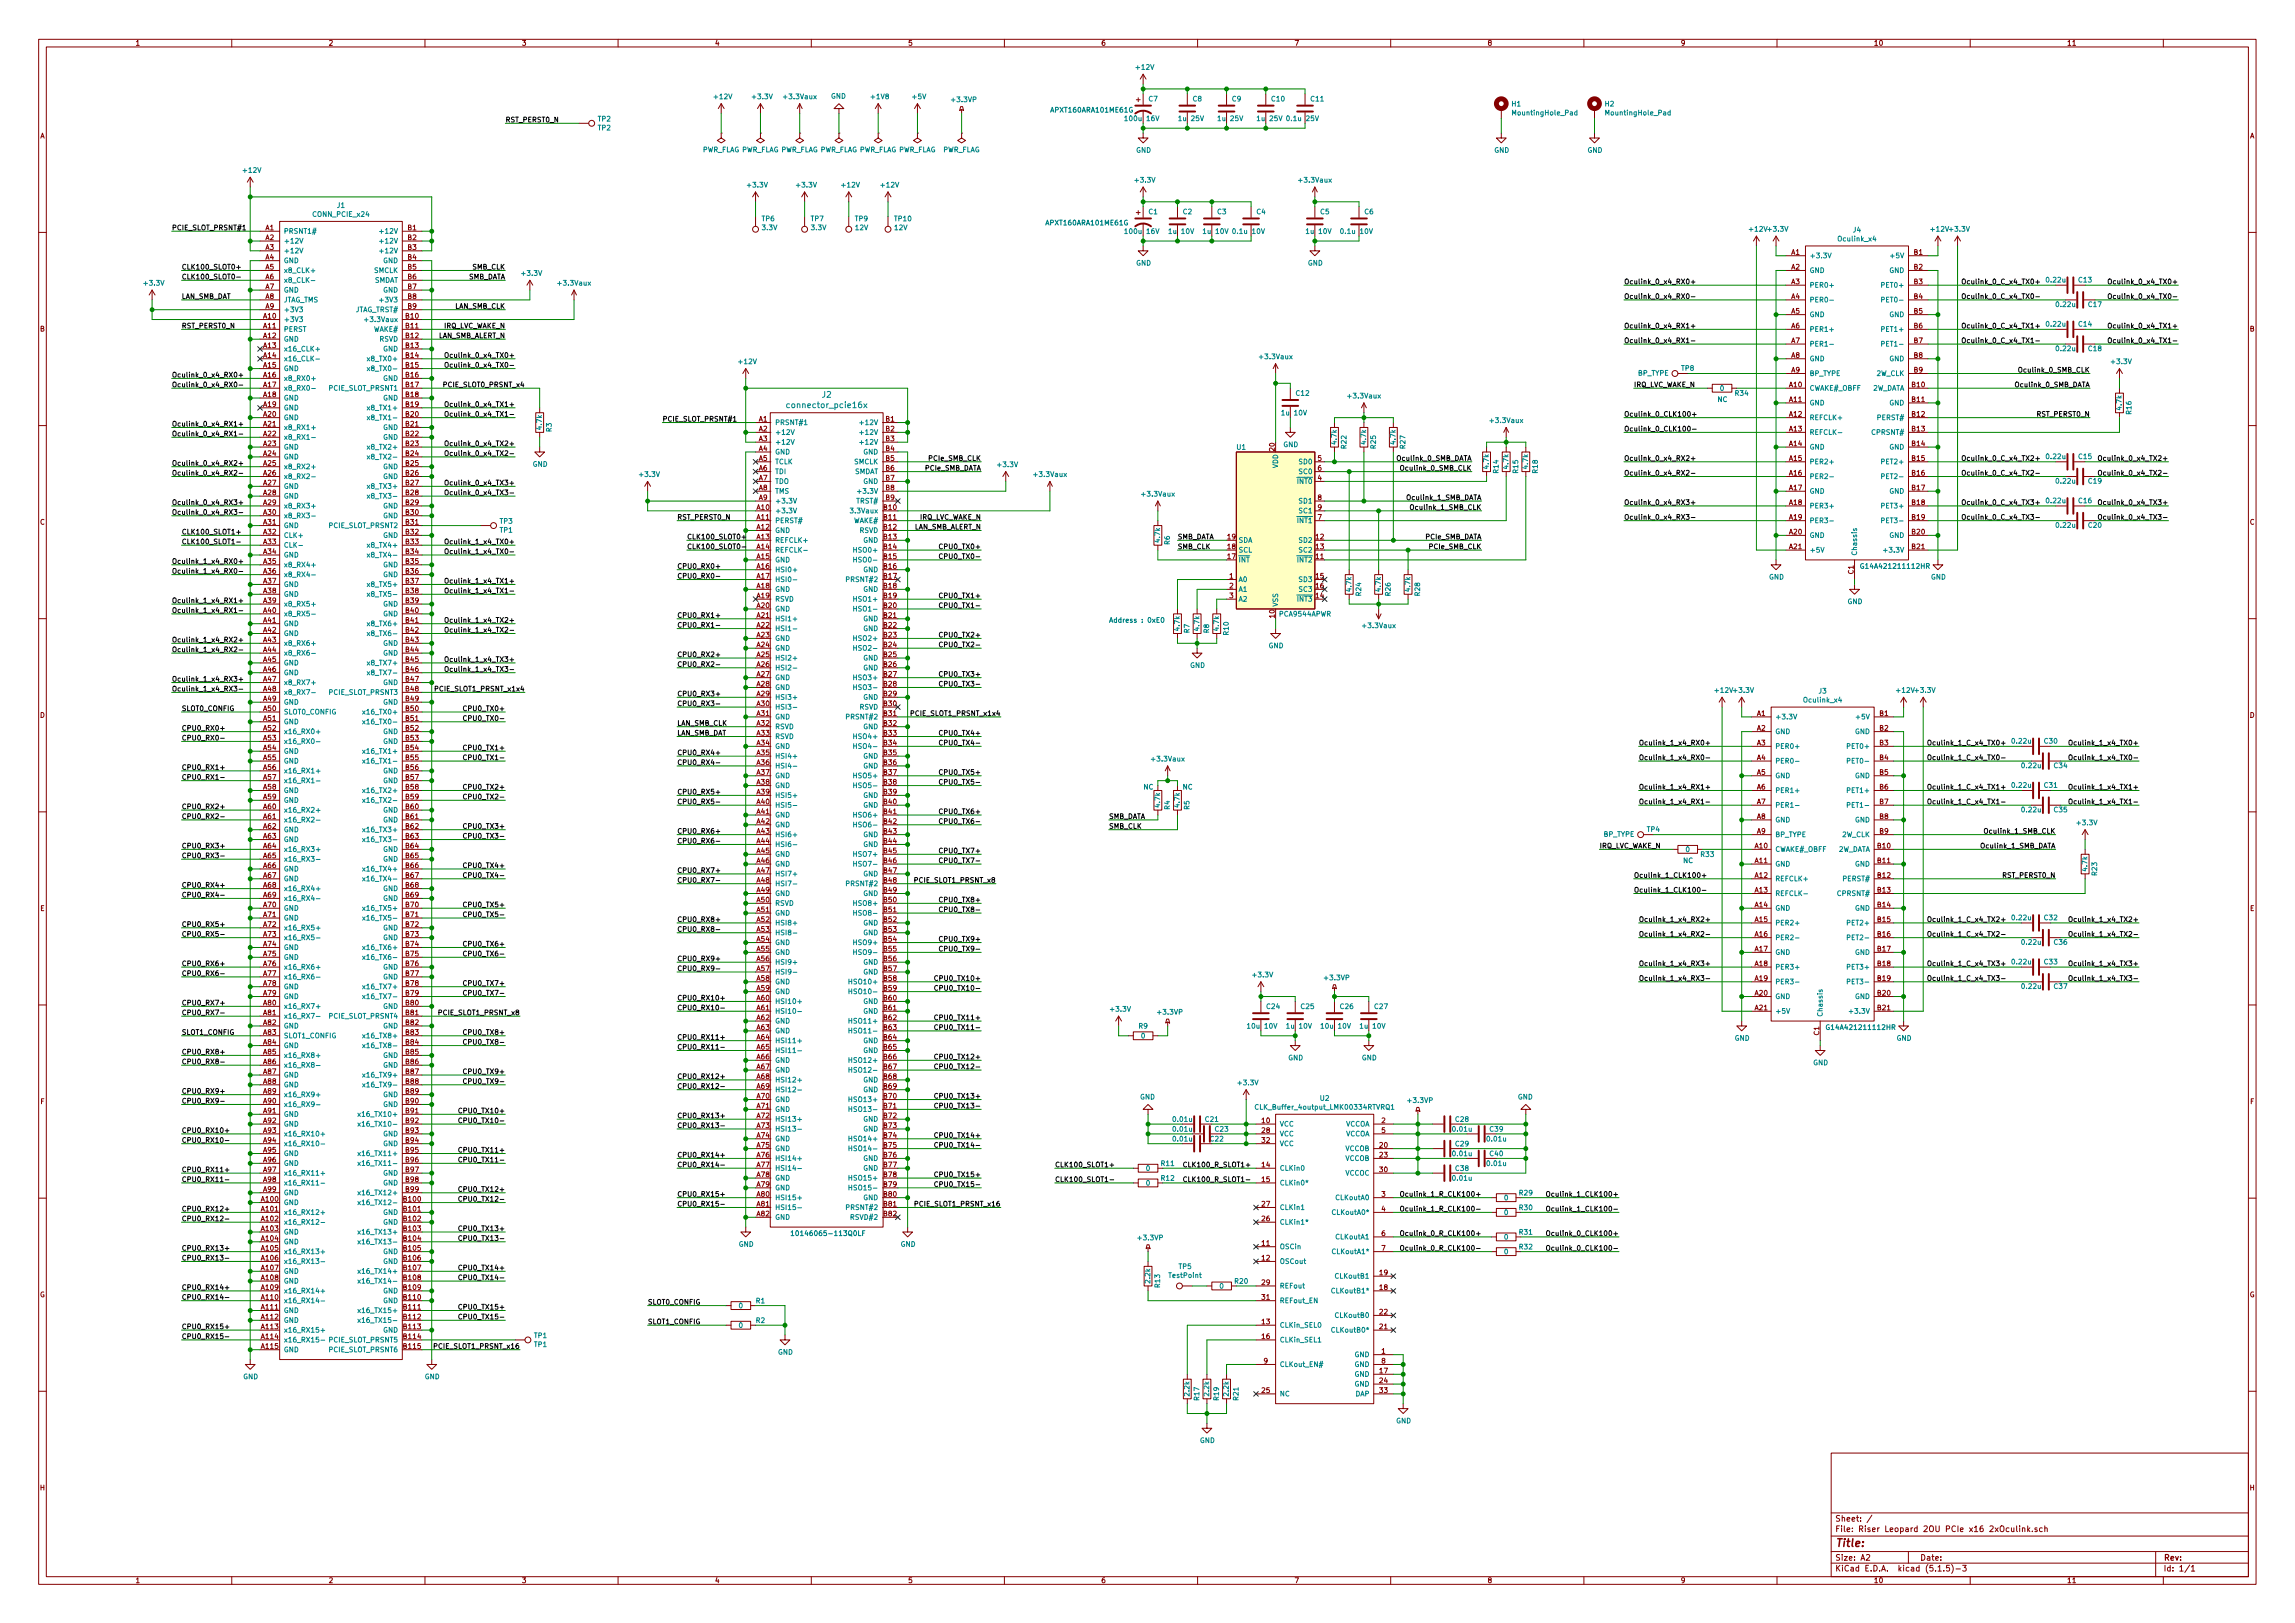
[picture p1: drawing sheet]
<svg xmlns="http://www.w3.org/2000/svg" width="594mm" height="420mm" viewBox="0 0 594 420" stroke-linecap="round" stroke-linejoin="round" font-family="sans-serif">
<defs><g id="words">
<text font-size="2.8" fill="#840000" x="475" y="400.4">Title:</text>
<g font-size="2.1" fill="#008484">
<text x="204.4" y="105.6">connector_pcie16x</text>
<text x="212.8" y="102.9">J2</text>
</g>
<g font-size="2.1" fill="#840000">
<text x="475" y="393.9">Sheet: /</text>
<text x="475" y="396.6">File: Riser Leopard 2OU PCIe x16 2xOculink.sch</text>
<text x="475" y="406.8">KiCad E.D.A. kicad (5.1.5)-3</text>
<text x="475" y="404">Size: A2</text>
<text x="497" y="404">Date:</text>
<text x="560" y="404">Rev:</text>
<text x="560" y="406.8">Id: 1/1</text>
</g>
<g font-size="1.8" fill="#840000">
<text x="35" y="11.8">1</text>
<text x="85" y="11.8">2</text>
<text x="135" y="11.8">3</text>
<text x="185" y="11.8">4</text>
<text x="235" y="11.8">5</text>
<text x="285" y="11.8">6</text>
<text x="335" y="11.8">7</text>
<text x="385" y="11.8">8</text>
<text x="435" y="11.8">9</text>
<text x="485" y="11.8">10</text>
<text x="535" y="11.8">11</text>
<text x="10.4" y="35.8">A</text>
<text x="582.4" y="35.8">A</text>
<text x="68.7" y="59.6">A1</text>
<text x="105.6" y="59.6">B1</text>
<text x="68.7" y="62.1">A2</text>
<text x="68.7" y="64.7">A3</text>
<text x="105.6" y="62.1">B2</text>
<text x="105.6" y="64.7">B3</text>
<text x="463.7" y="66">A1</text>
<text x="495.5" y="66">B1</text>
<text x="68.7" y="67.2">A4</text>
<text x="68.7" y="69.8">A5</text>
<text x="105.6" y="67.2">B4</text>
<text x="105.6" y="69.8">B5</text>
<text x="463.7" y="69.8">A2</text>
<text x="495.5" y="69.8">B2</text>
<text x="68.7" y="72.3">A6</text>
<text x="68.7" y="74.8">A7</text>
<text x="68.7" y="77.4">A8</text>
<text x="105.6" y="72.3">B6</text>
<text x="105.6" y="74.8">B7</text>
<text x="105.6" y="77.4">B8</text>
<text x="463.7" y="73.6">A3</text>
<text x="463.7" y="77.4">A4</text>
<text x="495.5" y="73.6">B3</text>
<text x="495.5" y="77.4">B4</text>
<text x="68.2" y="82.5">A10</text>
<text x="68.7" y="79.9">A9</text>
<text x="105.1" y="82.5">B10</text>
<text x="105.6" y="79.9">B9</text>
<text x="463.7" y="81.2">A5</text>
<text x="495.5" y="81.2">B5</text>
<text x="10.4" y="85.8">B</text>
<text x="68.2" y="85">A11</text>
<text x="68.2" y="87.5">A12</text>
<text x="105.1" y="85">B11</text>
<text x="105.1" y="87.5">B12</text>
<text x="463.7" y="85">A6</text>
<text x="463.7" y="88.8">A7</text>
<text x="495.5" y="85">B6</text>
<text x="495.5" y="88.8">B7</text>
<text x="582.4" y="85.8">B</text>
<text x="68.2" y="90.1">A13</text>
<text x="68.2" y="92.6">A14</text>
<text x="68.2" y="95.2">A15</text>
<text x="105.1" y="90.1">B13</text>
<text x="105.1" y="92.6">B14</text>
<text x="105.1" y="95.2">B15</text>
<text x="463.7" y="92.6">A8</text>
<text x="495.5" y="92.6">B8</text>
<text x="68.2" y="97.7">A16</text>
<text x="68.2" y="100.2">A17</text>
<text x="105.1" y="97.7">B16</text>
<text x="105.1" y="100.2">B17</text>
<text x="463.2" y="100.2">A10</text>
<text x="463.7" y="96.4">A9</text>
<text x="494.9" y="100.2">B10</text>
<text x="495.5" y="96.4">B9</text>
<text x="68.2" y="102.8">A18</text>
<text x="68.2" y="105.3">A19</text>
<text x="68.2" y="107.9">A20</text>
<text x="105.1" y="102.8">B18</text>
<text x="105.1" y="105.3">B19</text>
<text x="105.1" y="107.9">B20</text>
<text x="463.2" y="104.1">A11</text>
<text x="463.2" y="107.9">A12</text>
<text x="494.9" y="104.1">B11</text>
<text x="494.9" y="107.9">B12</text>
<text x="68.2" y="110.4">A21</text>
<text x="68.2" y="112.9">A22</text>
<text x="105.1" y="110.4">B21</text>
<text x="105.1" y="112.9">B22</text>
<text x="196.4" y="109.1">A1</text>
<text x="196.4" y="111.7">A2</text>
<text x="229.3" y="109.1">B1</text>
<text x="229.3" y="111.7">B2</text>
<text x="463.2" y="111.7">A13</text>
<text x="494.9" y="111.7">B13</text>
<text x="68.2" y="115.5">A23</text>
<text x="68.2" y="118">A24</text>
<text x="105.1" y="115.5">B23</text>
<text x="105.1" y="118">B24</text>
<text x="196.4" y="114.2">A3</text>
<text x="196.4" y="116.8">A4</text>
<text x="196.4" y="119.3">A5</text>
<text x="229.3" y="114.2">B3</text>
<text x="229.3" y="116.8">B4</text>
<text x="229.3" y="119.3">B5</text>
<text x="329.9" y="116.7" transform="rotate(-90 329.9 116.7)">20</text>
<text x="341.1" y="119.3">5</text>
<text x="463.2" y="115.5">A14</text>
<text x="463.2" y="119.3">A15</text>
<text x="494.9" y="115.5">B14</text>
<text x="494.9" y="119.3">B15</text>
<text x="68.2" y="120.6">A25</text>
<text x="68.2" y="123.1">A26</text>
<text x="68.2" y="125.6">A27</text>
<text x="105.1" y="120.6">B25</text>
<text x="105.1" y="123.1">B26</text>
<text x="105.1" y="125.6">B27</text>
<text x="196.4" y="121.8">A6</text>
<text x="196.4" y="124.4">A7</text>
<text x="229.3" y="121.8">B6</text>
<text x="229.3" y="124.4">B7</text>
<text x="341.1" y="124.4">4</text>
<text x="341.1" y="121.8">6</text>
<text x="463.2" y="123.1">A16</text>
<text x="494.9" y="123.1">B16</text>
<text x="68.2" y="128.2">A28</text>
<text x="68.2" y="130.7">A29</text>
<text x="105.1" y="128.2">B28</text>
<text x="105.1" y="130.7">B29</text>
<text x="195.9" y="132">A10</text>
<text x="196.4" y="126.9">A8</text>
<text x="196.4" y="129.5">A9</text>
<text x="228.8" y="132">B10</text>
<text x="229.3" y="126.9">B8</text>
<text x="229.3" y="129.5">B9</text>
<text x="341.1" y="129.5">8</text>
<text x="341.1" y="132">9</text>
<text x="463.2" y="126.9">A17</text>
<text x="463.2" y="130.7">A18</text>
<text x="494.9" y="126.9">B17</text>
<text x="494.9" y="130.7">B18</text>
<text x="10.4" y="135.8">C</text>
<text x="68.2" y="133.3">A30</text>
<text x="68.2" y="135.8">A31</text>
<text x="105.1" y="133.3">B30</text>
<text x="105.1" y="135.8">B31</text>
<text x="195.9" y="134.5">A11</text>
<text x="195.9" y="137.1">A12</text>
<text x="228.8" y="134.5">B11</text>
<text x="228.8" y="137.1">B12</text>
<text x="341.1" y="134.5">7</text>
<text x="463.2" y="134.5">A19</text>
<text x="494.9" y="134.5">B19</text>
<text x="582.4" y="135.8">C</text>
<text x="68.2" y="138.3">A32</text>
<text x="68.2" y="140.9">A33</text>
<text x="68.2" y="143.4">A34</text>
<text x="105.1" y="138.3">B32</text>
<text x="105.1" y="140.9">B33</text>
<text x="105.1" y="143.4">B34</text>
<text x="195.9" y="139.6">A13</text>
<text x="195.9" y="142.2">A14</text>
<text x="228.8" y="139.6">B13</text>
<text x="228.8" y="142.2">B14</text>
<text x="317.8" y="142.2">18</text>
<text x="317.8" y="139.6">19</text>
<text x="340.7" y="139.6">12</text>
<text x="340.7" y="142.2">13</text>
<text x="463.2" y="138.3">A20</text>
<text x="463.2" y="142.2">A21</text>
<text x="494.9" y="138.3">B20</text>
<text x="494.9" y="142.2">B21</text>
<text x="68.2" y="146">A35</text>
<text x="68.2" y="148.5">A36</text>
<text x="105.1" y="146">B35</text>
<text x="105.1" y="148.5">B36</text>
<text x="195.9" y="144.7">A15</text>
<text x="195.9" y="147.2">A16</text>
<text x="195.9" y="149.8">A17</text>
<text x="228.8" y="144.7">B15</text>
<text x="228.8" y="147.2">B16</text>
<text x="228.8" y="149.8">B17</text>
<text x="317.8" y="144.7">17</text>
<text x="318.3" y="149.8">1</text>
<text x="340.7" y="144.7">11</text>
<text x="340.7" y="149.8">15</text>
<text x="479.8" y="148.6" transform="rotate(-90 479.8 148.6)">C1</text>
<text x="68.2" y="151">A37</text>
<text x="68.2" y="153.6">A38</text>
<text x="105.1" y="151">B37</text>
<text x="105.1" y="153.6">B38</text>
<text x="195.9" y="152.3">A18</text>
<text x="195.9" y="154.9">A19</text>
<text x="228.8" y="152.3">B18</text>
<text x="228.8" y="154.9">B19</text>
<text x="318.3" y="152.3">2</text>
<text x="318.3" y="154.9">3</text>
<text x="340.7" y="154.9">14</text>
<text x="340.7" y="152.3">16</text>
<text x="68.2" y="156.1">A39</text>
<text x="68.2" y="158.7">A40</text>
<text x="68.2" y="161.2">A41</text>
<text x="105.1" y="156.1">B39</text>
<text x="105.1" y="158.7">B40</text>
<text x="105.1" y="161.2">B41</text>
<text x="195.9" y="157.4">A20</text>
<text x="195.9" y="159.9">A21</text>
<text x="228.8" y="157.4">B20</text>
<text x="228.8" y="159.9">B21</text>
<text x="329.9" y="159.9" transform="rotate(-90 329.9 159.9)">10</text>
<text x="68.2" y="163.7">A42</text>
<text x="68.2" y="166.3">A43</text>
<text x="105.1" y="163.7">B42</text>
<text x="105.1" y="166.3">B43</text>
<text x="195.9" y="162.5">A22</text>
<text x="195.9" y="165">A23</text>
<text x="195.9" y="167.6">A24</text>
<text x="228.8" y="162.5">B22</text>
<text x="228.8" y="165">B23</text>
<text x="228.8" y="167.6">B24</text>
<text x="68.2" y="168.8">A44</text>
<text x="68.2" y="171.4">A45</text>
<text x="68.2" y="173.9">A46</text>
<text x="105.1" y="168.8">B44</text>
<text x="105.1" y="171.4">B45</text>
<text x="105.1" y="173.9">B46</text>
<text x="195.9" y="170.1">A25</text>
<text x="195.9" y="172.6">A26</text>
<text x="228.8" y="170.1">B25</text>
<text x="228.8" y="172.6">B26</text>
<text x="68.2" y="176.4">A47</text>
<text x="68.2" y="179">A48</text>
<text x="105.1" y="176.4">B47</text>
<text x="105.1" y="179">B48</text>
<text x="195.9" y="175.2">A27</text>
<text x="195.9" y="177.7">A28</text>
<text x="228.8" y="175.2">B27</text>
<text x="228.8" y="177.7">B28</text>
<text x="10.4" y="185.8">D</text>
<text x="68.2" y="181.5">A49</text>
<text x="68.2" y="184.1">A50</text>
<text x="105.1" y="181.5">B49</text>
<text x="105.1" y="184.1">B50</text>
<text x="195.9" y="180.3">A29</text>
<text x="195.9" y="182.8">A30</text>
<text x="195.9" y="185.3">A31</text>
<text x="228.8" y="180.3">B29</text>
<text x="228.8" y="182.8">B30</text>
<text x="228.8" y="185.3">B31</text>
<text x="454.8" y="185.3">A1</text>
<text x="486.6" y="185.3">B1</text>
<text x="582.4" y="185.8">D</text>
<text x="68.2" y="186.6">A51</text>
<text x="68.2" y="189.1">A52</text>
<text x="68.2" y="191.7">A53</text>
<text x="105.1" y="186.6">B51</text>
<text x="105.1" y="189.1">B52</text>
<text x="105.1" y="191.7">B53</text>
<text x="195.9" y="187.9">A32</text>
<text x="195.9" y="190.4">A33</text>
<text x="228.8" y="187.9">B32</text>
<text x="228.8" y="190.4">B33</text>
<text x="454.8" y="189.1">A2</text>
<text x="486.6" y="189.1">B2</text>
<text x="68.2" y="194.2">A54</text>
<text x="68.2" y="196.8">A55</text>
<text x="105.1" y="194.2">B54</text>
<text x="105.1" y="196.8">B55</text>
<text x="195.9" y="193">A34</text>
<text x="195.9" y="195.5">A35</text>
<text x="228.8" y="193">B34</text>
<text x="228.8" y="195.5">B35</text>
<text x="454.8" y="193">A3</text>
<text x="454.8" y="196.8">A4</text>
<text x="486.6" y="193">B3</text>
<text x="486.6" y="196.8">B4</text>
<text x="68.2" y="199.3">A56</text>
<text x="68.2" y="201.8">A57</text>
<text x="105.1" y="199.3">B56</text>
<text x="105.1" y="201.8">B57</text>
<text x="195.9" y="198">A36</text>
<text x="195.9" y="200.6">A37</text>
<text x="195.9" y="203.1">A38</text>
<text x="228.8" y="198">B36</text>
<text x="228.8" y="200.6">B37</text>
<text x="228.8" y="203.1">B38</text>
<text x="454.8" y="200.6">A5</text>
<text x="486.6" y="200.6">B5</text>
<text x="68.2" y="204.4">A58</text>
<text x="68.2" y="206.9">A59</text>
<text x="68.2" y="209.5">A60</text>
<text x="105.1" y="204.4">B58</text>
<text x="105.1" y="206.9">B59</text>
<text x="105.1" y="209.5">B60</text>
<text x="195.9" y="205.7">A39</text>
<text x="195.9" y="208.2">A40</text>
<text x="228.8" y="205.7">B39</text>
<text x="228.8" y="208.2">B40</text>
<text x="454.8" y="204.4">A6</text>
<text x="454.8" y="208.2">A7</text>
<text x="486.6" y="204.4">B6</text>
<text x="486.6" y="208.2">B7</text>
<text x="68.2" y="212">A61</text>
<text x="68.2" y="214.5">A62</text>
<text x="105.1" y="212">B61</text>
<text x="105.1" y="214.5">B62</text>
<text x="195.9" y="210.7">A41</text>
<text x="195.9" y="213.3">A42</text>
<text x="195.9" y="215.8">A43</text>
<text x="228.8" y="210.7">B41</text>
<text x="228.8" y="213.3">B42</text>
<text x="228.8" y="215.8">B43</text>
<text x="454.8" y="212">A8</text>
<text x="454.8" y="215.8">A9</text>
<text x="486.6" y="212">B8</text>
<text x="486.6" y="215.8">B9</text>
<text x="68.2" y="217.1">A63</text>
<text x="68.2" y="219.6">A64</text>
<text x="105.1" y="217.1">B63</text>
<text x="105.1" y="219.6">B64</text>
<text x="195.9" y="218.4">A44</text>
<text x="195.9" y="220.9">A45</text>
<text x="228.8" y="218.4">B44</text>
<text x="228.8" y="220.9">B45</text>
<text x="454.3" y="219.6">A10</text>
<text x="486.1" y="219.6">B10</text>
<text x="68.2" y="222.2">A65</text>
<text x="68.2" y="224.7">A66</text>
<text x="68.2" y="227.2">A67</text>
<text x="105.1" y="222.2">B65</text>
<text x="105.1" y="224.7">B66</text>
<text x="105.1" y="227.2">B67</text>
<text x="195.9" y="223.4">A46</text>
<text x="195.9" y="226">A47</text>
<text x="228.8" y="223.4">B46</text>
<text x="228.8" y="226">B47</text>
<text x="454.3" y="223.4">A11</text>
<text x="454.3" y="227.2">A12</text>
<text x="486.1" y="223.4">B11</text>
<text x="486.1" y="227.2">B12</text>
<text x="68.2" y="229.8">A68</text>
<text x="68.2" y="232.3">A69</text>
<text x="105.1" y="229.8">B68</text>
<text x="105.1" y="232.3">B69</text>
<text x="195.9" y="228.5">A48</text>
<text x="195.9" y="231.1">A49</text>
<text x="195.9" y="233.6">A50</text>
<text x="228.8" y="228.5">B48</text>
<text x="228.8" y="231.1">B49</text>
<text x="228.8" y="233.6">B50</text>
<text x="454.3" y="231.1">A13</text>
<text x="486.1" y="231.1">B13</text>
<text x="10.4" y="235.8">E</text>
<text x="68.2" y="234.9">A70</text>
<text x="68.2" y="237.4">A71</text>
<text x="68.2" y="239.9">A72</text>
<text x="105.1" y="234.9">B70</text>
<text x="105.1" y="237.4">B71</text>
<text x="105.1" y="239.9">B72</text>
<text x="195.9" y="236.1">A51</text>
<text x="195.9" y="238.7">A52</text>
<text x="228.8" y="236.1">B51</text>
<text x="228.8" y="238.7">B52</text>
<text x="454.3" y="234.9">A14</text>
<text x="454.3" y="238.7">A15</text>
<text x="486.1" y="234.9">B14</text>
<text x="486.1" y="238.7">B15</text>
<text x="582.4" y="235.8">E</text>
<text x="68.2" y="242.5">A73</text>
<text x="68.2" y="245">A74</text>
<text x="105.1" y="242.5">B73</text>
<text x="105.1" y="245">B74</text>
<text x="195.9" y="241.2">A53</text>
<text x="195.9" y="243.8">A54</text>
<text x="228.8" y="241.2">B53</text>
<text x="228.8" y="243.8">B54</text>
<text x="454.3" y="242.5">A16</text>
<text x="486.1" y="242.5">B16</text>
<text x="68.2" y="247.6">A75</text>
<text x="68.2" y="250.1">A76</text>
<text x="105.1" y="247.6">B75</text>
<text x="105.1" y="250.1">B76</text>
<text x="195.9" y="246.3">A55</text>
<text x="195.9" y="248.8">A56</text>
<text x="195.9" y="251.4">A57</text>
<text x="228.8" y="246.3">B55</text>
<text x="228.8" y="248.8">B56</text>
<text x="228.8" y="251.4">B57</text>
<text x="454.3" y="246.3">A17</text>
<text x="454.3" y="250.1">A18</text>
<text x="486.1" y="246.3">B17</text>
<text x="486.1" y="250.1">B18</text>
<text x="68.2" y="252.6">A77</text>
<text x="68.2" y="255.2">A78</text>
<text x="68.2" y="257.7">A79</text>
<text x="105.1" y="252.6">B77</text>
<text x="105.1" y="255.2">B78</text>
<text x="105.1" y="257.7">B79</text>
<text x="195.9" y="253.9">A58</text>
<text x="195.9" y="256.5">A59</text>
<text x="228.8" y="253.9">B58</text>
<text x="228.8" y="256.5">B59</text>
<text x="454.3" y="253.9">A19</text>
<text x="454.3" y="257.7">A20</text>
<text x="486.1" y="253.9">B19</text>
<text x="486.1" y="257.7">B20</text>
<text x="68.2" y="260.3">A80</text>
<text x="68.2" y="262.8">A81</text>
<text x="105.1" y="260.3">B80</text>
<text x="105.1" y="262.8">B81</text>
<text x="195.9" y="259">A60</text>
<text x="195.9" y="261.5">A61</text>
<text x="228.8" y="259">B60</text>
<text x="228.8" y="261.5">B61</text>
<text x="454.3" y="261.5">A21</text>
<text x="486.1" y="261.5">B21</text>
<text x="68.2" y="265.3">A82</text>
<text x="68.2" y="267.9">A83</text>
<text x="105.1" y="265.3">B82</text>
<text x="105.1" y="267.9">B83</text>
<text x="195.9" y="264.1">A62</text>
<text x="195.9" y="266.6">A63</text>
<text x="195.9" y="269.2">A64</text>
<text x="228.8" y="264.1">B62</text>
<text x="228.8" y="266.6">B63</text>
<text x="228.8" y="269.2">B64</text>
<text x="470.9" y="268" transform="rotate(-90 470.9 268)">C1</text>
<text x="68.2" y="270.4">A84</text>
<text x="68.2" y="273">A85</text>
<text x="68.2" y="275.5">A86</text>
<text x="105.1" y="270.4">B84</text>
<text x="105.1" y="273">B85</text>
<text x="105.1" y="275.5">B86</text>
<text x="195.9" y="271.7">A65</text>
<text x="195.9" y="274.2">A66</text>
<text x="228.8" y="271.7">B65</text>
<text x="228.8" y="274.2">B66</text>
<text x="68.2" y="278">A87</text>
<text x="68.2" y="280.6">A88</text>
<text x="105.1" y="278">B87</text>
<text x="105.1" y="280.6">B88</text>
<text x="195.9" y="276.8">A67</text>
<text x="195.9" y="279.3">A68</text>
<text x="195.9" y="281.9">A69</text>
<text x="228.8" y="276.8">B67</text>
<text x="228.8" y="279.3">B68</text>
<text x="228.8" y="281.9">B69</text>
<text x="10.5" y="285.8">F</text>
<text x="68.2" y="283.1">A89</text>
<text x="68.2" y="285.7">A90</text>
<text x="105.1" y="283.1">B89</text>
<text x="105.1" y="285.7">B90</text>
<text x="195.9" y="284.4">A70</text>
<text x="195.9" y="286.9">A71</text>
<text x="228.8" y="284.4">B70</text>
<text x="228.8" y="286.9">B71</text>
<text x="582.5" y="285.8">F</text>
<text x="68.2" y="288.2">A91</text>
<text x="68.2" y="290.7">A92</text>
<text x="68.2" y="293.3">A93</text>
<text x="105.1" y="288.2">B91</text>
<text x="105.1" y="290.7">B92</text>
<text x="105.1" y="293.3">B93</text>
<text x="195.9" y="289.5">A72</text>
<text x="195.9" y="292">A73</text>
<text x="228.8" y="289.5">B72</text>
<text x="228.8" y="292">B73</text>
<text x="326.7" y="290.7">10</text>
<text x="326.7" y="293.3">28</text>
<text x="357.7" y="290.7">2</text>
<text x="357.7" y="293.3">5</text>
<text x="68.2" y="295.8">A94</text>
<text x="68.2" y="298.4">A95</text>
<text x="105.1" y="295.8">B94</text>
<text x="105.1" y="298.4">B95</text>
<text x="195.9" y="294.6">A74</text>
<text x="195.9" y="297.1">A75</text>
<text x="195.9" y="299.6">A76</text>
<text x="228.8" y="294.6">B74</text>
<text x="228.8" y="297.1">B75</text>
<text x="228.8" y="299.6">B76</text>
<text x="326.7" y="295.8">32</text>
<text x="357.2" y="297.1">20</text>
<text x="357.2" y="299.6">23</text>
<text x="68.2" y="300.9">A96</text>
<text x="68.2" y="303.4">A97</text>
<text x="68.2" y="306">A98</text>
<text x="105.1" y="300.9">B96</text>
<text x="105.1" y="303.4">B97</text>
<text x="105.1" y="306">B98</text>
<text x="195.9" y="302.2">A77</text>
<text x="195.9" y="304.7">A78</text>
<text x="228.8" y="302.2">B77</text>
<text x="228.8" y="304.7">B78</text>
<text x="326.7" y="302.2">14</text>
<text x="326.7" y="306">15</text>
<text x="357.2" y="303.4">30</text>
<text x="67.7" y="311.1">A100</text>
<text x="68.2" y="308.5">A99</text>
<text x="104.6" y="311.1">B100</text>
<text x="105.1" y="308.5">B99</text>
<text x="195.9" y="307.3">A79</text>
<text x="195.9" y="309.8">A80</text>
<text x="228.8" y="307.3">B79</text>
<text x="228.8" y="309.8">B80</text>
<text x="357.7" y="309.8">3</text>
<text x="67.7" y="313.6">A101</text>
<text x="67.7" y="316.1">A102</text>
<text x="104.6" y="313.6">B101</text>
<text x="104.6" y="316.1">B102</text>
<text x="195.9" y="312.3">A81</text>
<text x="195.9" y="314.9">A82</text>
<text x="228.8" y="312.3">B81</text>
<text x="228.8" y="314.9">B82</text>
<text x="326.7" y="316.1">26</text>
<text x="326.7" y="312.3">27</text>
<text x="357.7" y="313.6">4</text>
<text x="67.7" y="318.7">A103</text>
<text x="67.7" y="321.2">A104</text>
<text x="67.7" y="323.8">A105</text>
<text x="104.6" y="318.7">B103</text>
<text x="104.6" y="321.2">B104</text>
<text x="104.6" y="323.8">B105</text>
<text x="326.7" y="322.5">11</text>
<text x="357.7" y="320">6</text>
<text x="357.7" y="323.8">7</text>
<text x="67.7" y="326.3">A106</text>
<text x="67.7" y="328.8">A107</text>
<text x="104.6" y="326.3">B106</text>
<text x="104.6" y="328.8">B107</text>
<text x="326.7" y="326.3">12</text>
<text x="10.3" y="335.8">G</text>
<text x="67.7" y="331.4">A108</text>
<text x="67.7" y="333.9">A109</text>
<text x="104.6" y="331.4">B108</text>
<text x="104.6" y="333.9">B109</text>
<text x="326.7" y="332.7">29</text>
<text x="357.2" y="333.9">18</text>
<text x="357.2" y="330.1">19</text>
<text x="582.3" y="335.8">G</text>
<text x="67.7" y="336.5">A110</text>
<text x="67.7" y="339">A111</text>
<text x="67.7" y="341.5">A112</text>
<text x="104.6" y="336.5">B110</text>
<text x="104.6" y="339">B111</text>
<text x="104.6" y="341.5">B112</text>
<text x="326.7" y="336.5">31</text>
<text x="357.2" y="340.3">22</text>
<text x="67.7" y="344.1">A113</text>
<text x="67.7" y="346.6">A114</text>
<text x="104.6" y="344.1">B113</text>
<text x="104.6" y="346.6">B114</text>
<text x="326.7" y="342.8">13</text>
<text x="326.7" y="346.6">16</text>
<text x="357.2" y="344.1">21</text>
<text x="67.7" y="349.2">A115</text>
<text x="104.6" y="349.2">B115</text>
<text x="327.2" y="353">9</text>
<text x="357.7" y="350.4">1</text>
<text x="357.7" y="353">8</text>
<text x="357.2" y="355.5">17</text>
<text x="357.2" y="358.1">24</text>
<text x="326.7" y="360.6">25</text>
<text x="357.2" y="360.6">33</text>
<text x="10.4" y="385.8">H</text>
<text x="582.4" y="385.8">H</text>
<text x="35" y="409.8">1</text>
<text x="85" y="409.8">2</text>
<text x="135" y="409.8">3</text>
<text x="185" y="409.8">4</text>
<text x="235" y="409.8">5</text>
<text x="285" y="409.8">6</text>
<text x="335" y="409.8">7</text>
<text x="385" y="409.8">8</text>
<text x="435" y="409.8">9</text>
<text x="485" y="409.8">10</text>
<text x="535" y="409.8">11</text>
</g>
<g font-size="1.8" fill="#008484">
<text x="294.2" y="18.1">+12V</text>
<text x="185" y="25.7">+12V</text>
<text x="194.9" y="25.7">+3.3V</text>
<text x="203.1" y="25.7">+3.3Vaux</text>
<text x="215.1" y="25.5">GND</text>
<text x="225.6" y="25.7">+1V8</text>
<text x="236.3" y="25.7">+5V</text>
<text x="246.5" y="26.4">+3.3VP</text>
<text x="297.4" y="26.3">C7</text>
<text x="308.8" y="26.3">C8</text>
<text x="319" y="26.3">C9</text>
<text x="329.2" y="26.3">C10</text>
<text x="339.4" y="26.3">C11</text>
<text x="391.4" y="27.6">H1</text>
<text x="391.9" y="29.9">MountingHole_Pad</text>
<text x="415.5" y="27.6">H2</text>
<text x="416" y="29.9">MountingHole_Pad</text>
<text x="154.8" y="31.4">TP2</text>
<text x="154.8" y="33.7">TP2</text>
<text x="291.7" y="31.3">100u 16V</text>
<text x="305.4" y="31.3">1u 25V</text>
<text x="315.6" y="31.3">1u 25V</text>
<text x="325.8" y="31.3">1u 25V</text>
<text x="333.6" y="31.3">0.1u 25V</text>
<text x="181.7" y="39.4">PWR_FLAG PWR_FLAG PWR_FLAG PWR_FLAG PWR_FLAG PWR_FLAG</text>
<text x="243.9" y="39.4">PWR_FLAG</text>
<text x="294.1" y="39.5">GND</text>
<text x="386.8" y="39.5">GND</text>
<text x="410.9" y="39.5">GND</text>
<text x="63.1" y="44.7">+12V</text>
<text x="294" y="47.3">+3.3V</text>
<text x="336.5" y="47.3">+3.3Vaux</text>
<text x="87.3" y="53.8">J1</text>
<text x="193.6" y="48.5">+3.3V</text>
<text x="206.3" y="48.5">+3.3V</text>
<text x="218" y="48.5">+12V</text>
<text x="228.2" y="48.5">+12V</text>
<text x="81.2" y="56.1">CONN_PCIE_x24</text>
<text x="197.2" y="57.3">TP6</text>
<text x="197.4" y="59.6">3.3V</text>
<text x="209.9" y="57.3">TP7</text>
<text x="210.1" y="59.6">3.3V</text>
<text x="221.4" y="57.3">TP9</text>
<text x="221.4" y="59.6">12V</text>
<text x="231.6" y="59.6">12V</text>
<text x="231.6" y="57.3">TP10</text>
<text x="297.4" y="55.5">C1</text>
<text x="306.3" y="55.5">C2</text>
<text x="315.2" y="55.5">C3</text>
<text x="325.3" y="55.5">C4</text>
<text x="341.8" y="55.5">C5</text>
<text x="353.3" y="55.5">C6</text>
<text x="453" y="60">+12V +3.3V</text>
<text x="499.9" y="60">+12V +3.3V</text>
<text x="73.4" y="60.5">PRSNT1#</text>
<text x="73.4" y="63">+12V</text>
<text x="73.4" y="65.6">+12V</text>
<text x="98.9" y="60.5">+12V</text>
<text x="98.9" y="63">+12V</text>
<text x="98.9" y="65.6">+12V</text>
<text x="291.7" y="60.5">100u 16V</text>
<text x="302.9" y="60.5">1u 10V</text>
<text x="311.8" y="60.5">1u 10V</text>
<text x="319.6" y="60.5">0.1u 10V</text>
<text x="338.5" y="60.5">1u 10V</text>
<text x="347.5" y="60.5">0.1u 10V</text>
<text x="476" y="62.5">Oculink_x4</text>
<text x="479.7" y="60.2">J4</text>
<text x="73.4" y="68.1">GND</text>
<text x="73.4" y="70.7">x8_CLK+</text>
<text x="96.8" y="70.7">SMCLK</text>
<text x="99.2" y="68.1">GND</text>
<text x="135.2" y="71.4">+3.3V</text>
<text x="294.1" y="68.7">GND</text>
<text x="338.5" y="68.7">GND</text>
<text x="468.4" y="66.8">+3.3V</text>
<text x="468.4" y="70.7">GND</text>
<text x="489.1" y="70.7">GND</text>
<text x="489.8" y="66.8">+5V</text>
<text x="37.4" y="73.9">+3.3V</text>
<text x="73.4" y="73.2">x8_CLK-</text>
<text x="73.4" y="75.7">GND</text>
<text x="96.8" y="73.2">SMDAT</text>
<text x="99.2" y="75.7">GND</text>
<text x="144.7" y="73.9">+3.3Vaux</text>
<text x="468.4" y="74.5">PER0+</text>
<text x="487.6" y="74.5">PET0+</text>
<text x="529.9" y="73.1">0.22u</text>
<text x="538.1" y="73.1">C13</text>
<text x="73.4" y="83.4">+3V3</text>
<text x="73.4" y="78.3">JTAG_TMS</text>
<text x="73.4" y="80.8">+3V3</text>
<text x="91.8" y="80.8">JTAG_TRST#</text>
<text x="95.4" y="83.4">+3.3Vaux</text>
<text x="98.9" y="78.3">+3V3</text>
<text x="468.4" y="78.3">PER0-</text>
<text x="468.4" y="82.1">GND</text>
<text x="488" y="78.3">PET0-</text>
<text x="489.1" y="82.1">GND</text>
<text x="532.4" y="79.5">0.22u</text>
<text x="540.7" y="79.5">C17</text>
<text x="73.4" y="85.9">PERST</text>
<text x="73.4" y="88.4">GND</text>
<text x="96.7" y="85.9">WAKE#</text>
<text x="98.2" y="88.4">RSVD</text>
<text x="468.4" y="85.9">PER1+</text>
<text x="468.4" y="89.7">PER1-</text>
<text x="487.6" y="85.9">PET1+</text>
<text x="488" y="89.7">PET1-</text>
<text x="529.9" y="84.5">0.22u</text>
<text x="538.1" y="84.5">C14</text>
<text x="73.4" y="91">x16_CLK+</text>
<text x="73.4" y="93.5">x16_CLK-</text>
<text x="95.9" y="93.5">x8_TX0+</text>
<text x="99.2" y="91">GND</text>
<text x="191.3" y="94.3">+12V</text>
<text x="326.3" y="93">+3.3Vaux</text>
<text x="435.3" y="96">TP8</text>
<text x="468.4" y="93.5">GND</text>
<text x="489.1" y="93.5">GND</text>
<text x="532.4" y="90.9">0.22u</text>
<text x="540.7" y="90.9">C18</text>
<text x="546.7" y="94.3">+3.3V</text>
<text x="73.4" y="96.1">GND</text>
<text x="73.4" y="98.6">x8_RX0+</text>
<text x="73.4" y="101.1">x8_RX0-</text>
<text x="85.3" y="101.1">PCIE_SLOT_PRSNT1</text>
<text x="96.3" y="96.1">x8_TX0-</text>
<text x="99.2" y="98.6">GND</text>
<text x="424" y="97.2">BP_TYPE</text>
<text x="445.3" y="101.2">0</text>
<text x="468.4" y="101.1">CWAKE#_OBFF</text>
<text x="468.4" y="97.3">BP_TYPE</text>
<text x="484.5" y="101.1">2W_DATA</text>
<text x="485.7" y="97.3">2W_CLK</text>
<text x="73.4" y="103.7">GND</text>
<text x="73.4" y="106.2">GND</text>
<text x="95.9" y="106.2">x8_TX1+</text>
<text x="99.2" y="103.7">GND</text>
<text x="332.1" y="107.5">1u 10V</text>
<text x="335.6" y="102.5">C12</text>
<text x="349.2" y="103.1">+3.3Vaux</text>
<text x="449.2" y="102.5">R34</text>
<text x="468.4" y="104.9">GND</text>
<text x="489.1" y="104.9">GND</text>
<text x="549.2" y="106" transform="rotate(-90 549.2 106)">4.7k</text>
<text x="551.7" y="107.2" transform="rotate(-90 551.7 107.2)">R16</text>
<text x="73.4" y="108.8">GND</text>
<text x="73.4" y="111.3">x8_RX1+</text>
<text x="73.4" y="113.8">x8_RX1-</text>
<text x="96.3" y="108.8">x8_TX1-</text>
<text x="99.2" y="111.3">GND</text>
<text x="99.2" y="113.8">GND</text>
<text x="140.3" y="111.1" transform="rotate(-90 140.3 111.1)">4.7k</text>
<text x="142.8" y="111.8" transform="rotate(-90 142.8 111.8)">R3</text>
<text x="200.6" y="110">PRSNT#1</text>
<text x="200.6" y="112.6">+12V</text>
<text x="223.2" y="110">+12V</text>
<text x="223.2" y="112.6">+12V</text>
<text x="386" y="109.5">+3.3Vaux</text>
<text x="468.4" y="108.8">REFCLK+</text>
<text x="468.4" y="112.6">REFCLK-</text>
<text x="484.8" y="112.6">CPRSNT#</text>
<text x="486.1" y="108.8">PERST#</text>
<text x="73.4" y="116.4">GND</text>
<text x="73.4" y="118.9">GND</text>
<text x="95.9" y="116.4">x8_TX2+</text>
<text x="96.3" y="118.9">x8_TX2-</text>
<text x="200.6" y="115.1">+12V</text>
<text x="200.6" y="117.6">GND</text>
<text x="223.2" y="115.1">+12V</text>
<text x="223.5" y="117.6">GND</text>
<text x="320.2" y="116.4">U1</text>
<text x="332.2" y="115.7">GND</text>
<text x="346" y="114.9" transform="rotate(-90 346 114.9)">4.7k</text>
<text x="348.5" y="116.1" transform="rotate(-90 348.5 116.1)">R22</text>
<text x="353.6" y="114.9" transform="rotate(-90 353.6 114.9)">4.7k</text>
<text x="356.2" y="116.1" transform="rotate(-90 356.2 116.1)">R25</text>
<text x="361.2" y="114.9" transform="rotate(-90 361.2 114.9)">4.7k</text>
<text x="363.8" y="116.1" transform="rotate(-90 363.8 116.1)">R27</text>
<text x="468.4" y="116.4">GND</text>
<text x="489.1" y="116.4">GND</text>
<text x="529.9" y="118.8">0.22u</text>
<text x="538.1" y="118.8">C15</text>
<text x="73.4" y="121.5">x8_RX2+</text>
<text x="73.4" y="124">x8_RX2-</text>
<text x="99.2" y="121.5">GND</text>
<text x="99.2" y="124">GND</text>
<text x="137.9" y="120.8">GND</text>
<text x="165.7" y="123.5">+3.3V</text>
<text x="200.6" y="120.2">TCLK</text>
<text x="200.6" y="122.7">TDI</text>
<text x="200.6" y="125.3">TDO</text>
<text x="221.1" y="120.2">SMCLK</text>
<text x="221.1" y="122.7">SMDAT</text>
<text x="223.5" y="125.3">GND</text>
<text x="258.4" y="120.9">+3.3V</text>
<text x="267.9" y="123.5">+3.3Vaux</text>
<text x="330.8" y="121.3" transform="rotate(-90 330.8 121.3)">VDD</text>
<text x="336" y="125.3">INT0</text>
<text x="336.4" y="120.2">SD0</text>
<text x="336.4" y="122.7">SC0</text>
<text x="385.4" y="121.3" transform="rotate(-90 385.4 121.3)">4.7k</text>
<text x="387.9" y="122.4" transform="rotate(-90 387.9 122.4)">R14</text>
<text x="390.4" y="121.3" transform="rotate(-90 390.4 121.3)">4.7k</text>
<text x="393" y="122.4" transform="rotate(-90 393 122.4)">R15</text>
<text x="395.5" y="121.3" transform="rotate(-90 395.5 121.3)">4.7k</text>
<text x="398.1" y="122.4" transform="rotate(-90 398.1 122.4)">R18</text>
<text x="468.4" y="120.2">PER2+</text>
<text x="468.4" y="124">PER2-</text>
<text x="487.6" y="120.2">PET2+</text>
<text x="488" y="124">PET2-</text>
<text x="532.4" y="125.2">0.22u</text>
<text x="540.7" y="125.2">C19</text>
<text x="73.4" y="126.5">GND</text>
<text x="73.4" y="129.1">GND</text>
<text x="73.4" y="131.6">x8_RX3+</text>
<text x="95.9" y="126.5">x8_TX3+</text>
<text x="96.3" y="129.1">x8_TX3-</text>
<text x="99.2" y="131.6">GND</text>
<text x="200.6" y="127.8">TMS</text>
<text x="200.6" y="130.3">+3.3V</text>
<text x="221.8" y="130.3">TRST#</text>
<text x="222.7" y="127.8">+3.3V</text>
<text x="295.8" y="128.5">+3.3Vaux</text>
<text x="336.4" y="130.3">SD1</text>
<text x="468.4" y="127.8">GND</text>
<text x="468.4" y="131.6">PER3+</text>
<text x="487.6" y="131.6">PET3+</text>
<text x="489.1" y="127.8">GND</text>
<text x="529.9" y="130.3">0.22u</text>
<text x="538.1" y="130.3">C16</text>
<text x="73.4" y="134.2">x8_RX3-</text>
<text x="73.4" y="136.7">GND</text>
<text x="85.3" y="136.7">PCIE_SLOT_PRSNT2</text>
<text x="99.2" y="134.2">GND</text>
<text x="129.4" y="135.6">TP3</text>
<text x="129.4" y="137.9">TP1</text>
<text x="200.6" y="132.9">+3.3V</text>
<text x="200.6" y="135.4">PERST#</text>
<text x="200.6" y="138">GND</text>
<text x="220.7" y="132.9">3.3Vaux</text>
<text x="221" y="135.4">WAKE#</text>
<text x="222.5" y="138">RSVD</text>
<text x="336" y="135.4">INT1</text>
<text x="336.4" y="132.9">SC1</text>
<text x="468.4" y="135.4">PER3-</text>
<text x="488" y="135.4">PET3-</text>
<text x="532.4" y="136.6">0.22u</text>
<text x="540.7" y="136.6">C20</text>
<text x="73.4" y="139.2">CLK+</text>
<text x="73.4" y="141.8">CLK-</text>
<text x="95.9" y="141.8">x8_TX4+</text>
<text x="99.2" y="139.2">GND</text>
<text x="200.6" y="140.5">REFCLK+</text>
<text x="200.6" y="143">REFCLK-</text>
<text x="221.6" y="143">HSO0+</text>
<text x="223.5" y="140.5">GND</text>
<text x="300.3" y="140.3" transform="rotate(-90 300.3 140.3)">4.7k</text>
<text x="302.8" y="141" transform="rotate(-90 302.8 141)">R6</text>
<text x="320.5" y="143">SCL</text>
<text x="320.5" y="140.5">SDA</text>
<text x="336.4" y="140.5">SD2</text>
<text x="336.4" y="143">SC2</text>
<text x="468.4" y="139.2">GND</text>
<text x="468.4" y="143">+5V</text>
<text x="480.7" y="143.9" transform="rotate(-90 480.7 143.9)">Chassis</text>
<text x="488.3" y="143">+3.3V</text>
<text x="489.1" y="139.2">GND</text>
<text x="73.4" y="144.3">GND</text>
<text x="73.4" y="146.9">x8_RX4+</text>
<text x="73.4" y="149.4">x8_RX4-</text>
<text x="96.3" y="144.3">x8_TX4-</text>
<text x="99.2" y="146.9">GND</text>
<text x="99.2" y="149.4">GND</text>
<text x="200.6" y="145.6">GND</text>
<text x="200.6" y="148.1">HSI0+</text>
<text x="222" y="145.6">HSO0-</text>
<text x="223.5" y="148.1">GND</text>
<text x="320.5" y="145.6">INT</text>
<text x="336" y="145.6">INT2</text>
<text x="73.4" y="151.9">GND</text>
<text x="73.4" y="154.5">GND</text>
<text x="95.9" y="151.9">x8_TX5+</text>
<text x="96.3" y="154.5">x8_TX5-</text>
<text x="200.6" y="150.7">HSI0-</text>
<text x="200.6" y="153.2">GND</text>
<text x="200.6" y="155.7">RSVD</text>
<text x="219.5" y="150.7">PRSNT#2</text>
<text x="221.6" y="155.7">HSO1+</text>
<text x="223.5" y="153.2">GND</text>
<text x="320.5" y="150.7">A0</text>
<text x="320.5" y="153.2">A1</text>
<text x="320.5" y="155.7">A2</text>
<text x="336" y="155.7">INT3</text>
<text x="336.4" y="150.7">SD3</text>
<text x="336.4" y="153.2">SC3</text>
<text x="349.8" y="153" transform="rotate(-90 349.8 153)">4.7k</text>
<text x="352.3" y="154.2" transform="rotate(-90 352.3 154.2)">R24</text>
<text x="357.4" y="153" transform="rotate(-90 357.4 153)">4.7k</text>
<text x="360" y="154.2" transform="rotate(-90 360 154.2)">R26</text>
<text x="365" y="153" transform="rotate(-90 365 153)">4.7k</text>
<text x="367.6" y="154.2" transform="rotate(-90 367.6 154.2)">R28</text>
<text x="457.9" y="150">GND</text>
<text x="499.8" y="150">GND</text>
<text x="73.4" y="157">x8_RX5+</text>
<text x="73.4" y="159.6">x8_RX5-</text>
<text x="99.2" y="157">GND</text>
<text x="99.2" y="159.6">GND</text>
<text x="200.6" y="158.3">GND</text>
<text x="200.6" y="160.8">HSI1+</text>
<text x="222" y="158.3">HSO1-</text>
<text x="223.5" y="160.8">GND</text>
<text x="330.8" y="157.1" transform="rotate(-90 330.8 157.1)">VSS</text>
<text x="331.3" y="159.6">PCA9544APWR</text>
<text x="478.2" y="156.4">GND</text>
<text x="73.4" y="162.1">GND</text>
<text x="73.4" y="164.6">GND</text>
<text x="73.4" y="167.2">x8_RX6+</text>
<text x="95.9" y="162.1">x8_TX6+</text>
<text x="96.3" y="164.6">x8_TX6-</text>
<text x="99.2" y="167.2">GND</text>
<text x="200.6" y="163.4">HSI1-</text>
<text x="200.6" y="165.9">GND</text>
<text x="221.6" y="165.9">HSO2+</text>
<text x="223.5" y="163.4">GND</text>
<text x="305.4" y="163.2" transform="rotate(-90 305.4 163.2)">4.7k</text>
<text x="307.9" y="163.8" transform="rotate(-90 307.9 163.8)">R7</text>
<text x="310.4" y="163.2" transform="rotate(-90 310.4 163.2)">4.7k</text>
<text x="313" y="163.8" transform="rotate(-90 313 163.8)">R8</text>
<text x="315.5" y="163.2" transform="rotate(-90 315.5 163.2)">4.7k</text>
<text x="318.1" y="164.4" transform="rotate(-90 318.1 164.4)">R10</text>
<text x="328.4" y="167.8">GND</text>
<text x="353" y="162.6">+3.3Vaux</text>
<text x="73.4" y="169.7">x8_RX6-</text>
<text x="73.4" y="172.3">GND</text>
<text x="95.9" y="172.3">x8_TX7+</text>
<text x="99.2" y="169.7">GND</text>
<text x="200.6" y="168.4">GND</text>
<text x="200.6" y="171">HSI2+</text>
<text x="200.6" y="173.5">HSI2-</text>
<text x="222" y="168.4">HSO2-</text>
<text x="223.5" y="171">GND</text>
<text x="223.5" y="173.5">GND</text>
<text x="308.1" y="172.9">GND</text>
<text x="73.4" y="174.8">GND</text>
<text x="73.4" y="177.3">x8_RX7+</text>
<text x="73.4" y="179.9">x8_RX7-</text>
<text x="85.3" y="179.9">PCIE_SLOT_PRSNT3</text>
<text x="96.3" y="174.8">x8_TX7-</text>
<text x="99.2" y="177.3">GND</text>
<text x="200.6" y="176.1">GND</text>
<text x="200.6" y="178.6">GND</text>
<text x="221.6" y="176.1">HSO3+</text>
<text x="222" y="178.6">HSO3-</text>
<text x="444.1" y="179.3">+12V +3.3V</text>
<text x="470.8" y="179.5">J3</text>
<text x="491.1" y="179.3">+12V +3.3V</text>
<text x="73.4" y="182.4">GND</text>
<text x="73.4" y="185">SLOT0_CONFIG</text>
<text x="94.9" y="185">x16_TX0+</text>
<text x="99.2" y="182.4">GND</text>
<text x="200.6" y="181.1">HSI3+</text>
<text x="200.6" y="183.7">HSI3-</text>
<text x="222.5" y="183.7">RSVD</text>
<text x="223.5" y="181.1">GND</text>
<text x="467.1" y="181.9">Oculink_x4</text>
<text x="73.4" y="187.5">GND</text>
<text x="73.4" y="190">x16_RX0+</text>
<text x="95.4" y="187.5">x16_TX0-</text>
<text x="99.2" y="190">GND</text>
<text x="200.6" y="186.2">GND</text>
<text x="200.6" y="188.8">RSVD</text>
<text x="200.6" y="191.3">RSVD</text>
<text x="219.5" y="186.2">PRSNT#2</text>
<text x="221.6" y="191.3">HSO4+</text>
<text x="223.5" y="188.8">GND</text>
<text x="459.5" y="186.2">+3.3V</text>
<text x="459.5" y="190">GND</text>
<text x="480.2" y="190">GND</text>
<text x="480.9" y="186.2">+5V</text>
<text x="73.4" y="192.6">x16_RX0-</text>
<text x="73.4" y="195.1">GND</text>
<text x="73.4" y="197.7">GND</text>
<text x="94.9" y="195.1">x16_TX1+</text>
<text x="95.4" y="197.7">x16_TX1-</text>
<text x="99.2" y="192.6">GND</text>
<text x="200.6" y="193.8">GND</text>
<text x="200.6" y="196.4">HSI4+</text>
<text x="222" y="193.8">HSO4-</text>
<text x="223.5" y="196.4">GND</text>
<text x="298.4" y="197.1">+3.3Vaux</text>
<text x="459.5" y="193.8">PER0+</text>
<text x="459.5" y="197.7">PER0-</text>
<text x="478.7" y="193.8">PET0+</text>
<text x="479.1" y="197.7">PET0-</text>
<text x="521" y="192.5">0.22u</text>
<text x="529.2" y="192.5">C30</text>
<text x="73.4" y="200.2">x16_RX1+</text>
<text x="73.4" y="202.7">x16_RX1-</text>
<text x="99.2" y="200.2">GND</text>
<text x="99.2" y="202.7">GND</text>
<text x="200.6" y="198.9">HSI4-</text>
<text x="200.6" y="201.5">GND</text>
<text x="221.6" y="201.5">HSO5+</text>
<text x="223.5" y="198.9">GND</text>
<text x="459.5" y="201.5">GND</text>
<text x="480.2" y="201.5">GND</text>
<text x="521" y="203.9">0.22u</text>
<text x="523.5" y="198.8">0.22u</text>
<text x="529.2" y="203.9">C31</text>
<text x="531.8" y="198.8">C34</text>
<text x="73.4" y="205.3">GND</text>
<text x="73.4" y="207.8">GND</text>
<text x="94.9" y="205.3">x16_TX2+</text>
<text x="95.4" y="207.8">x16_TX2-</text>
<text x="200.6" y="204">GND</text>
<text x="200.6" y="206.5">HSI5+</text>
<text x="200.6" y="209.1">HSI5-</text>
<text x="222" y="204">HSO5-</text>
<text x="223.5" y="206.5">GND</text>
<text x="223.5" y="209.1">GND</text>
<text x="300.3" y="208.9" transform="rotate(-90 300.3 208.9)">4.7k</text>
<text x="302.8" y="209.6" transform="rotate(-90 302.8 209.6)">R4</text>
<text x="305.4" y="208.9" transform="rotate(-90 305.4 208.9)">4.7k</text>
<text x="307.9" y="209.6" transform="rotate(-90 307.9 209.6)">R5</text>
<text x="459.5" y="205.3">PER1+</text>
<text x="459.5" y="209.1">PER1-</text>
<text x="478.7" y="205.3">PET1+</text>
<text x="479.1" y="209.1">PET1-</text>
<text x="73.4" y="210.4">x16_RX2+</text>
<text x="73.4" y="212.9">x16_RX2-</text>
<text x="73.4" y="215.4">GND</text>
<text x="94.9" y="215.4">x16_TX3+</text>
<text x="99.2" y="210.4">GND</text>
<text x="99.2" y="212.9">GND</text>
<text x="200.6" y="211.6">GND</text>
<text x="200.6" y="214.2">GND</text>
<text x="221.6" y="211.6">HSO6+</text>
<text x="222" y="214.2">HSO6-</text>
<text x="426.4" y="215.4">TP4</text>
<text x="459.5" y="212.9">GND</text>
<text x="480.2" y="212.9">GND</text>
<text x="523.5" y="210.3">0.22u</text>
<text x="531.8" y="210.3">C35</text>
<text x="537.8" y="213.6">+3.3V</text>
<text x="73.4" y="218">GND</text>
<text x="73.4" y="220.5">x16_RX3+</text>
<text x="95.4" y="218">x16_TX3-</text>
<text x="99.2" y="220.5">GND</text>
<text x="200.6" y="216.7">HSI6+</text>
<text x="200.6" y="219.2">HSI6-</text>
<text x="200.6" y="221.8">GND</text>
<text x="221.6" y="221.8">HSO7+</text>
<text x="223.5" y="216.7">GND</text>
<text x="223.5" y="219.2">GND</text>
<text x="415.1" y="216.6">BP_TYPE</text>
<text x="436.4" y="220.6">0</text>
<text x="440.3" y="221.8">R33</text>
<text x="459.5" y="220.5">CWAKE#_OBFF</text>
<text x="459.5" y="216.7">BP_TYPE</text>
<text x="475.6" y="220.5">2W_DATA</text>
<text x="476.9" y="216.7">2W_CLK</text>
<text x="73.4" y="223.1">x16_RX3-</text>
<text x="73.4" y="225.6">GND</text>
<text x="94.9" y="225.6">x16_TX4+</text>
<text x="99.2" y="223.1">GND</text>
<text x="200.6" y="224.3">GND</text>
<text x="200.6" y="226.9">HSI7+</text>
<text x="222" y="224.3">HSO7-</text>
<text x="223.5" y="226.9">GND</text>
<text x="459.5" y="224.3">GND</text>
<text x="480.2" y="224.3">GND</text>
<text x="540.3" y="225.4" transform="rotate(-90 540.3 225.4)">4.7k</text>
<text x="542.8" y="226.6" transform="rotate(-90 542.8 226.6)">R23</text>
<text x="73.4" y="228.1">GND</text>
<text x="73.4" y="230.7">x16_RX4+</text>
<text x="73.4" y="233.2">x16_RX4-</text>
<text x="95.4" y="228.1">x16_TX4-</text>
<text x="99.2" y="230.7">GND</text>
<text x="99.2" y="233.2">GND</text>
<text x="200.6" y="229.4">HSI7-</text>
<text x="200.6" y="231.9">GND</text>
<text x="219.5" y="229.4">PRSNT#2</text>
<text x="223.5" y="231.9">GND</text>
<text x="459.5" y="228.1">REFCLK+</text>
<text x="459.5" y="231.9">REFCLK-</text>
<text x="475.9" y="231.9">CPRSNT#</text>
<text x="477.2" y="228.1">PERST#</text>
<text x="73.4" y="235.8">GND</text>
<text x="73.4" y="238.3">GND</text>
<text x="94.9" y="235.8">x16_TX5+</text>
<text x="95.4" y="238.3">x16_TX5-</text>
<text x="200.6" y="234.5">RSVD</text>
<text x="200.6" y="237">GND</text>
<text x="200.6" y="239.6">HSI8+</text>
<text x="221.6" y="234.5">HSO8+</text>
<text x="222" y="237">HSO8-</text>
<text x="223.5" y="239.6">GND</text>
<text x="459.5" y="235.8">GND</text>
<text x="459.5" y="239.6">PER2+</text>
<text x="478.7" y="239.6">PET2+</text>
<text x="480.2" y="235.8">GND</text>
<text x="521" y="238.2">0.22u</text>
<text x="529.2" y="238.2">C32</text>
<text x="73.4" y="240.8">x16_RX5+</text>
<text x="73.4" y="243.4">x16_RX5-</text>
<text x="73.4" y="245.9">GND</text>
<text x="94.9" y="245.9">x16_TX6+</text>
<text x="99.2" y="240.8">GND</text>
<text x="99.2" y="243.4">GND</text>
<text x="200.6" y="242.1">HSI8-</text>
<text x="200.6" y="244.6">GND</text>
<text x="221.6" y="244.6">HSO9+</text>
<text x="223.5" y="242.1">GND</text>
<text x="459.5" y="243.4">PER2-</text>
<text x="479.1" y="243.4">PET2-</text>
<text x="523.5" y="244.6">0.22u</text>
<text x="531.8" y="244.6">C36</text>
<text x="73.4" y="248.5">GND</text>
<text x="73.4" y="251">x16_RX6+</text>
<text x="95.4" y="248.5">x16_TX6-</text>
<text x="99.2" y="251">GND</text>
<text x="200.6" y="247.2">GND</text>
<text x="200.6" y="249.7">HSI9+</text>
<text x="222" y="247.2">HSO9-</text>
<text x="223.5" y="249.7">GND</text>
<text x="459.5" y="247.2">GND</text>
<text x="459.5" y="251">PER3+</text>
<text x="478.7" y="251">PET3+</text>
<text x="480.2" y="247.2">GND</text>
<text x="521" y="249.6">0.22u</text>
<text x="529.2" y="249.6">C33</text>
<text x="73.4" y="253.5">x16_RX6-</text>
<text x="73.4" y="256.1">GND</text>
<text x="94.9" y="256.1">x16_TX7+</text>
<text x="99.2" y="253.5">GND</text>
<text x="200.6" y="252.3">HSI9-</text>
<text x="200.6" y="254.8">GND</text>
<text x="200.6" y="257.3">GND</text>
<text x="220.6" y="254.8">HSO10+</text>
<text x="221" y="257.3">HSO10-</text>
<text x="223.5" y="252.3">GND</text>
<text x="324.4" y="253">+3.3V</text>
<text x="343" y="253.8">+3.3VP</text>
<text x="459.5" y="254.8">PER3-</text>
<text x="479.1" y="254.8">PET3-</text>
<text x="523.5" y="256">0.22u</text>
<text x="531.8" y="256">C37</text>
<text x="73.4" y="258.6">GND</text>
<text x="73.4" y="261.2">x16_RX7+</text>
<text x="73.4" y="263.7">x16_RX7-</text>
<text x="85.3" y="263.7">PCIE_SLOT_PRSNT4</text>
<text x="95.4" y="258.6">x16_TX7-</text>
<text x="99.2" y="261.2">GND</text>
<text x="200.6" y="259.9">HSI10+</text>
<text x="200.6" y="262.4">HSI10-</text>
<text x="223.5" y="259.9">GND</text>
<text x="223.5" y="262.4">GND</text>
<text x="287.6" y="261.9">+3.3V</text>
<text x="299.8" y="262.7">+3.3VP</text>
<text x="327.9" y="261.2">C24</text>
<text x="336.8" y="261.2">C25</text>
<text x="347" y="261.2">C26</text>
<text x="355.9" y="261.2">C27</text>
<text x="459.5" y="258.6">GND</text>
<text x="459.5" y="262.4">+5V</text>
<text x="471.8" y="263.3" transform="rotate(-90 471.8 263.3)">Chassis</text>
<text x="479.5" y="262.4">+3.3V</text>
<text x="480.2" y="258.6">GND</text>
<text x="73.4" y="266.2">GND</text>
<text x="73.4" y="268.8">SLOT1_CONFIG</text>
<text x="94.9" y="268.8">x16_TX8+</text>
<text x="99.2" y="266.2">GND</text>
<text x="200.6" y="265">GND</text>
<text x="200.6" y="267.5">GND</text>
<text x="220.6" y="265">HSO11+</text>
<text x="221" y="267.5">HSO11-</text>
<text x="294.8" y="266.3">R9</text>
<text x="295.4" y="268.8">0</text>
<text x="323.3" y="266.3">10u 10V</text>
<text x="333.4" y="266.3">1u 10V</text>
<text x="342.4" y="266.3">10u 10V</text>
<text x="352.4" y="266.3">1u 10V</text>
<text x="449" y="269.4">GND</text>
<text x="490.9" y="269.4">GND</text>
<text x="73.4" y="271.3">GND</text>
<text x="73.4" y="273.9">x16_RX8+</text>
<text x="95.4" y="271.3">x16_TX8-</text>
<text x="99.2" y="273.9">GND</text>
<text x="200.6" y="270">HSI11+</text>
<text x="200.6" y="272.6">HSI11-</text>
<text x="200.6" y="275.1">GND</text>
<text x="220.6" y="275.1">HSO12+</text>
<text x="223.5" y="270">GND</text>
<text x="223.5" y="272.6">GND</text>
<text x="333.5" y="274.5">GND</text>
<text x="352.5" y="274.5">GND</text>
<text x="469.3" y="275.8">GND</text>
<text x="73.4" y="276.4">x16_RX8-</text>
<text x="73.4" y="278.9">GND</text>
<text x="73.4" y="281.5">GND</text>
<text x="94.9" y="278.9">x16_TX9+</text>
<text x="95.4" y="281.5">x16_TX9-</text>
<text x="99.2" y="276.4">GND</text>
<text x="200.6" y="277.7">GND</text>
<text x="200.6" y="280.2">HSI12+</text>
<text x="221" y="277.7">HSO12-</text>
<text x="223.5" y="280.2">GND</text>
<text x="320.6" y="280.9">+3.3V</text>
<text x="73.4" y="284">x16_RX9+</text>
<text x="73.4" y="286.6">x16_RX9-</text>
<text x="99.2" y="284">GND</text>
<text x="99.2" y="286.6">GND</text>
<text x="200.6" y="282.7">HSI12-</text>
<text x="200.6" y="285.3">GND</text>
<text x="200.6" y="287.8">GND</text>
<text x="220.6" y="285.3">HSO13+</text>
<text x="221" y="287.8">HSO13-</text>
<text x="223.5" y="282.7">GND</text>
<text x="295.1" y="284.6">GND</text>
<text x="325.8" y="287.3">CLK_Buffer_4output_LMK00334RTVRQ1</text>
<text x="341.8" y="285">U2</text>
<text x="364.6" y="285.5">+3.3VP</text>
<text x="392.9" y="284.6">GND</text>
<text x="73.4" y="289.1">GND</text>
<text x="73.4" y="291.6">GND</text>
<text x="93.9" y="289.1">x16_TX10+</text>
<text x="94.4" y="291.6">x16_TX10-</text>
<text x="200.6" y="290.4">HSI13+</text>
<text x="200.6" y="292.9">HSI13-</text>
<text x="223.5" y="290.4">GND</text>
<text x="223.5" y="292.9">GND</text>
<text x="303.8" y="293">0.01u</text>
<text x="303.8" y="290.4">0.01u</text>
<text x="312.1" y="290.4">C21</text>
<text x="314.6" y="293">C23</text>
<text x="331.2" y="291.6">VCC</text>
<text x="348.2" y="291.6">VCCOA</text>
<text x="376.2" y="293">0.01u</text>
<text x="376.8" y="290.4">C28</text>
<text x="385.7" y="293">C39</text>
<text x="73.4" y="294.2">x16_RX10+</text>
<text x="73.4" y="296.7">x16_RX10-</text>
<text x="73.4" y="299.3">GND</text>
<text x="93.9" y="299.3">x16_TX11+</text>
<text x="99.2" y="294.2">GND</text>
<text x="99.2" y="296.7">GND</text>
<text x="200.6" y="295.4">GND</text>
<text x="200.6" y="298">GND</text>
<text x="220.6" y="295.4">HSO14+</text>
<text x="221" y="298">HSO14-</text>
<text x="303.8" y="295.5">0.01u</text>
<text x="313.3" y="295.5">C22</text>
<text x="331.2" y="294.2">VCC</text>
<text x="331.2" y="296.7">VCC</text>
<text x="348.2" y="298">VCCOB</text>
<text x="348.2" y="294.2">VCCOA</text>
<text x="376.2" y="299.3">0.01u</text>
<text x="376.8" y="296.8">C29</text>
<text x="385.1" y="295.5">0.01u</text>
<text x="385.7" y="299.3">C40</text>
<text x="73.4" y="301.8">GND</text>
<text x="73.4" y="304.3">x16_RX11+</text>
<text x="94.4" y="301.8">x16_TX11-</text>
<text x="99.2" y="304.3">GND</text>
<text x="200.6" y="300.5">HSI14+</text>
<text x="200.6" y="303.1">HSI14-</text>
<text x="200.6" y="305.6">GND</text>
<text x="220.6" y="305.6">HSO15+</text>
<text x="223.5" y="300.5">GND</text>
<text x="223.5" y="303.1">GND</text>
<text x="296.7" y="303.1">0</text>
<text x="300.6" y="305.7">R12</text>
<text x="300.6" y="301.8">R11</text>
<text x="331.2" y="303.1">CLKin0</text>
<text x="348.2" y="300.5">VCCOB</text>
<text x="348.2" y="304.3">VCCOC</text>
<text x="376.2" y="305.7">0.01u</text>
<text x="376.8" y="303.1">C38</text>
<text x="385.1" y="301.8">0.01u</text>
<text x="73.4" y="312">GND</text>
<text x="73.4" y="306.9">x16_RX11-</text>
<text x="73.4" y="309.4">GND</text>
<text x="93.9" y="309.4">x16_TX12+</text>
<text x="94.4" y="312">x16_TX12-</text>
<text x="99.2" y="306.9">GND</text>
<text x="200.6" y="308.1">GND</text>
<text x="200.6" y="310.7">HSI15+</text>
<text x="221" y="308.1">HSO15-</text>
<text x="223.5" y="310.7">GND</text>
<text x="296.7" y="306.9">0</text>
<text x="331.2" y="306.9">CLKin0*</text>
<text x="345.9" y="310.7">CLKoutA0</text>
<text x="389.4" y="310.7">0</text>
<text x="393.3" y="309.5">R29</text>
<text x="73.4" y="314.5">x16_RX12+</text>
<text x="73.4" y="317">x16_RX12-</text>
<text x="99.2" y="314.5">GND</text>
<text x="99.2" y="317">GND</text>
<text x="200.6" y="313.2">HSI15-</text>
<text x="200.6" y="315.8">GND</text>
<text x="219.5" y="313.2">PRSNT#2</text>
<text x="220.5" y="315.8">RSVD#2</text>
<text x="331.2" y="317">CLKin1*</text>
<text x="331.2" y="313.2">CLKin1</text>
<text x="345.3" y="314.5">CLKoutA0*</text>
<text x="389.4" y="314.5">0</text>
<text x="393.3" y="313.3">R30</text>
<text x="73.4" y="319.6">GND</text>
<text x="73.4" y="322.1">GND</text>
<text x="93.9" y="319.6">x16_TX13+</text>
<text x="94.4" y="322.1">x16_TX13-</text>
<text x="191.2" y="322.7">GND</text>
<text x="233.1" y="322.7">GND</text>
<text x="294.8" y="321.1">+3.3VP</text>
<text x="331.2" y="323.4">OSCin</text>
<text x="345.9" y="320.8">CLKoutA1</text>
<text x="389.4" y="320.9">0</text>
<text x="393.3" y="323.4">R32</text>
<text x="393.3" y="319.6">R31</text>
<text x="73.4" y="324.7">x16_RX13+</text>
<text x="73.4" y="327.2">x16_RX13-</text>
<text x="73.4" y="329.7">GND</text>
<text x="93.9" y="329.7">x16_TX14+</text>
<text x="99.2" y="324.7">GND</text>
<text x="99.2" y="327.2">GND</text>
<text x="305.2" y="328.5">TP5</text>
<text x="331.2" y="327.2">OSCout</text>
<text x="345.3" y="324.7">CLKoutA1*</text>
<text x="389.4" y="324.7">0</text>
<text x="73.4" y="332.3">GND</text>
<text x="73.4" y="334.8">x16_RX14+</text>
<text x="94.4" y="332.3">x16_TX14-</text>
<text x="99.2" y="334.8">GND</text>
<text x="297.7" y="332.1" transform="rotate(-90 297.7 332.1)">2.2k</text>
<text x="300.3" y="333.3" transform="rotate(-90 300.3 333.3)">R13</text>
<text x="302.7" y="330.8">TestPoint</text>
<text x="315.7" y="333.6">0</text>
<text x="319.7" y="332.3">R20</text>
<text x="331.2" y="333.5">REFout</text>
<text x="345.3" y="334.8">CLKoutB1*</text>
<text x="345.9" y="331">CLKoutB1</text>
<text x="73.4" y="337.4">x16_RX14-</text>
<text x="73.4" y="339.9">GND</text>
<text x="93.9" y="339.9">x16_TX15+</text>
<text x="99.2" y="337.4">GND</text>
<text x="191.3" y="338.7">0</text>
<text x="195.7" y="337.4">R1</text>
<text x="331.2" y="337.4">REFout_EN</text>
<text x="345.9" y="341.2">CLKoutB0</text>
<text x="73.4" y="342.4">GND</text>
<text x="73.4" y="345">x16_RX15+</text>
<text x="73.4" y="347.5">x16_RX15-</text>
<text x="85.3" y="347.5">PCIE_SLOT_PRSNT5</text>
<text x="94.4" y="342.4">x16_TX15-</text>
<text x="99.2" y="345">GND</text>
<text x="138.3" y="346.4">TP1</text>
<text x="191.3" y="343.8">0</text>
<text x="195.7" y="342.5">R2</text>
<text x="331.2" y="343.7">CLKin_SEL0</text>
<text x="331.2" y="347.5">CLKin_SEL1</text>
<text x="345.3" y="345">CLKoutB0*</text>
<text x="73.4" y="350.1">GND</text>
<text x="85.3" y="350.1">PCIE_SLOT_PRSNT6</text>
<text x="138.3" y="348.7">TP1</text>
<text x="201.4" y="350.7">GND</text>
<text x="331.2" y="353.9">CLKout_EN#</text>
<text x="350.6" y="351.3">GND</text>
<text x="350.6" y="353.9">GND</text>
<text x="62.9" y="357">GND</text>
<text x="109.9" y="357">GND</text>
<text x="350.6" y="356.4">GND</text>
<text x="350.6" y="358.9">GND</text>
<text x="307.9" y="361.3" transform="rotate(-90 307.9 361.3)">2.2k</text>
<text x="310.4" y="362.5" transform="rotate(-90 310.4 362.5)">R17</text>
<text x="313" y="361.3" transform="rotate(-90 313 361.3)">2.2k</text>
<text x="315.5" y="362.5" transform="rotate(-90 315.5 362.5)">R19</text>
<text x="318.1" y="361.3" transform="rotate(-90 318.1 361.3)">2.2k</text>
<text x="320.6" y="362.5" transform="rotate(-90 320.6 362.5)">R21</text>
<text x="331.2" y="361.5">NC</text>
<text x="350.9" y="361.5">DAP</text>
<text x="361.4" y="368.5">GND</text>
<text x="310.6" y="373.5">GND</text>
</g>
<g font-size="1.8" fill="#0000c2">
<text x="271.8" y="29.1">APXT160ARA101ME61G</text>
<text x="270.5" y="58.3">APXT160ARA101ME61G</text>
<text x="444.5" y="104.1">NC</text>
<text x="481.3" y="147.2">G14A421211112HR</text>
<text x="287" y="161.2">Address : 0xE0</text>
<text x="295.9" y="204.4">NC</text>
<text x="306.1" y="204.4">NC</text>
<text x="435.6" y="223.4">NC</text>
<text x="472.4" y="266.6">G14A421211112HR</text>
<text x="204.5" y="320">10146065-113Q0LF</text>
</g>
<g font-size="1.8">
<text x="130.8" y="31.7">RST_PERST0_N</text>
<text x="44.4" y="59.6">PCIE_SLOT_PRSNT#1</text>
<text x="47" y="69.8">CLK100_SLOT0+</text>
<text x="122.3" y="69.8">SMB_CLK</text>
<text x="47" y="77.4">LAN_SMB_DAT</text>
<text x="47" y="72.3">CLK100_SLOT0-</text>
<text x="121" y="72.3">SMB_DATA</text>
<text x="420.4" y="77.4">Oculink_0_x4_RX0-</text>
<text x="420.4" y="73.6">Oculink_0_x4_RX0+</text>
<text x="509.4" y="73.6">Oculink_0_C_x4_TX0+</text>
<text x="509.8" y="77.4">Oculink_0_C_x4_TX0-</text>
<text x="547.2" y="73.6">Oculink_0_x4_TX0+</text>
<text x="547.6" y="77.4">Oculink_0_x4_TX0-</text>
<text x="117.7" y="79.9">LAN_SMB_CLK</text>
<text x="47" y="85">RST_PERST0_N</text>
<text x="113.1" y="87.5">LAN_SMB_ALERT_N</text>
<text x="114.5" y="85">IRQ_LVC_WAKE_N</text>
<text x="420.4" y="88.8">Oculink_0_x4_RX1-</text>
<text x="420.4" y="85">Oculink_0_x4_RX1+</text>
<text x="509.4" y="85">Oculink_0_C_x4_TX1+</text>
<text x="509.8" y="88.8">Oculink_0_C_x4_TX1-</text>
<text x="547.2" y="85">Oculink_0_x4_TX1+</text>
<text x="547.6" y="88.8">Oculink_0_x4_TX1-</text>
<text x="116.7" y="92.6">Oculink_0_x4_TX0+</text>
<text x="117.1" y="95.2">Oculink_0_x4_TX0-</text>
<text x="44.4" y="100.2">Oculink_0_x4_RX0-</text>
<text x="44.4" y="97.7">Oculink_0_x4_RX0+</text>
<text x="115.1" y="100.2">PCIE_SLOT0_PRSNT_x4</text>
<text x="422.9" y="100.2">IRQ_LVC_WAKE_N</text>
<text x="521.8" y="100.2">Oculink_0_SMB_DATA</text>
<text x="523" y="96.4">Oculink_0_SMB_CLK</text>
<text x="116.7" y="105.3">Oculink_0_x4_TX1+</text>
<text x="117.1" y="107.9">Oculink_0_x4_TX1-</text>
<text x="420.4" y="107.9">Oculink_0_CLK100+</text>
<text x="527.4" y="107.9">RST_PERST0_N</text>
<text x="44.4" y="110.4">Oculink_0_x4_RX1+</text>
<text x="44.4" y="112.9">Oculink_0_x4_RX1-</text>
<text x="171.4" y="109.1">PCIE_SLOT_PRSNT#1</text>
<text x="420.4" y="111.7">Oculink_0_CLK100-</text>
<text x="116.7" y="115.5">Oculink_0_x4_TX2+</text>
<text x="117.1" y="118">Oculink_0_x4_TX2-</text>
<text x="240.5" y="119.3">PCIe_SMB_CLK</text>
<text x="361.7" y="119.3">Oculink_0_SMB_DATA</text>
<text x="420.4" y="119.3">Oculink_0_x4_RX2+</text>
<text x="509.4" y="119.3">Oculink_0_C_x4_TX2+</text>
<text x="544.7" y="119.3">Oculink_0_x4_TX2+</text>
<text x="44.4" y="120.6">Oculink_0_x4_RX2+</text>
<text x="44.4" y="123.1">Oculink_0_x4_RX2-</text>
<text x="116.7" y="125.6">Oculink_0_x4_TX3+</text>
<text x="239.3" y="121.8">PCIe_SMB_DATA</text>
<text x="363" y="121.8">Oculink_0_SMB_CLK</text>
<text x="420.4" y="123.1">Oculink_0_x4_RX2-</text>
<text x="509.8" y="123.1">Oculink_0_C_x4_TX2-</text>
<text x="545.1" y="123.1">Oculink_0_x4_TX2-</text>
<text x="44.4" y="130.7">Oculink_0_x4_RX3+</text>
<text x="117.1" y="128.2">Oculink_0_x4_TX3-</text>
<text x="364.3" y="129.5">Oculink_1_SMB_DATA</text>
<text x="365.6" y="132">Oculink_1_SMB_CLK</text>
<text x="420.4" y="130.7">Oculink_0_x4_RX3+</text>
<text x="509.4" y="130.7">Oculink_0_C_x4_TX3+</text>
<text x="544.7" y="130.7">Oculink_0_x4_TX3+</text>
<text x="44.4" y="133.3">Oculink_0_x4_RX3-</text>
<text x="175.3" y="134.5">RST_PERST0_N</text>
<text x="236.3" y="137.1">LAN_SMB_ALERT_N</text>
<text x="237.7" y="134.5">IRQ_LVC_WAKE_N</text>
<text x="420.4" y="134.5">Oculink_0_x4_RX3-</text>
<text x="509.8" y="134.5">Oculink_0_C_x4_TX3-</text>
<text x="545.1" y="134.5">Oculink_0_x4_TX3-</text>
<text x="47" y="140.9">CLK100_SLOT1-</text>
<text x="47" y="138.3">CLK100_SLOT1+</text>
<text x="116.7" y="140.9">Oculink_1_x4_TX0+</text>
<text x="117.1" y="143.4">Oculink_1_x4_TX0-</text>
<text x="177.8" y="139.6">CLK100_SLOT0+</text>
<text x="177.8" y="142.2">CLK100_SLOT0-</text>
<text x="244" y="142.2">CPU0_TX0+</text>
<text x="304.8" y="142.2">SMB_CLK</text>
<text x="304.8" y="139.6">SMB_DATA</text>
<text x="368.8" y="139.6">PCIe_SMB_DATA</text>
<text x="370.1" y="142.2">PCIe_SMB_CLK</text>
<text x="44.4" y="146">Oculink_1_x4_RX0+</text>
<text x="44.4" y="148.5">Oculink_1_x4_RX0-</text>
<text x="175.3" y="149.8">CPU0_RX0-</text>
<text x="175.3" y="147.2">CPU0_RX0+</text>
<text x="244.5" y="144.7">CPU0_TX0-</text>
<text x="116.7" y="151">Oculink_1_x4_TX1+</text>
<text x="117.1" y="153.6">Oculink_1_x4_TX1-</text>
<text x="244" y="154.9">CPU0_TX1+</text>
<text x="44.4" y="156.1">Oculink_1_x4_RX1+</text>
<text x="44.4" y="158.7">Oculink_1_x4_RX1-</text>
<text x="116.7" y="161.2">Oculink_1_x4_TX2+</text>
<text x="175.3" y="159.9">CPU0_RX1+</text>
<text x="244.5" y="157.4">CPU0_TX1-</text>
<text x="44.4" y="166.3">Oculink_1_x4_RX2+</text>
<text x="117.1" y="163.7">Oculink_1_x4_TX2-</text>
<text x="175.3" y="162.5">CPU0_RX1-</text>
<text x="244" y="165">CPU0_TX2+</text>
<text x="244.5" y="167.6">CPU0_TX2-</text>
<text x="44.4" y="168.8">Oculink_1_x4_RX2-</text>
<text x="116.7" y="171.4">Oculink_1_x4_TX3+</text>
<text x="117.1" y="173.9">Oculink_1_x4_TX3-</text>
<text x="175.3" y="172.6">CPU0_RX2-</text>
<text x="175.3" y="170.1">CPU0_RX2+</text>
<text x="44.4" y="179">Oculink_1_x4_RX3-</text>
<text x="44.4" y="176.4">Oculink_1_x4_RX3+</text>
<text x="113.2" y="179">PCIE_SLOT1_PRSNT_x1x4</text>
<text x="244" y="175.2">CPU0_TX3+</text>
<text x="244.5" y="177.7">CPU0_TX3-</text>
<text x="47" y="184.1">SLOT0_CONFIG</text>
<text x="120.8" y="184.1">CPU0_TX0+</text>
<text x="175.3" y="182.8">CPU0_RX3-</text>
<text x="175.3" y="180.3">CPU0_RX3+</text>
<text x="236.4" y="185.3">PCIE_SLOT1_PRSNT_x1x4</text>
<text x="47" y="189.1">CPU0_RX0+</text>
<text x="47" y="191.7">CPU0_RX0-</text>
<text x="121.3" y="186.6">CPU0_TX0-</text>
<text x="175.3" y="190.4">LAN_SMB_DAT</text>
<text x="175.3" y="187.9">LAN_SMB_CLK</text>
<text x="244" y="190.4">CPU0_TX4+</text>
<text x="120.8" y="194.2">CPU0_TX1+</text>
<text x="121.3" y="196.8">CPU0_TX1-</text>
<text x="175.3" y="195.5">CPU0_RX4+</text>
<text x="244.5" y="193">CPU0_TX4-</text>
<text x="424.2" y="193">Oculink_1_x4_RX0+</text>
<text x="424.2" y="196.8">Oculink_1_x4_RX0-</text>
<text x="500.5" y="193">Oculink_1_C_x4_TX0+</text>
<text x="500.9" y="196.8">Oculink_1_C_x4_TX0-</text>
<text x="537.1" y="193">Oculink_1_x4_TX0+</text>
<text x="537.5" y="196.8">Oculink_1_x4_TX0-</text>
<text x="47" y="199.3">CPU0_RX1+</text>
<text x="47" y="201.8">CPU0_RX1-</text>
<text x="175.3" y="198">CPU0_RX4-</text>
<text x="244" y="200.6">CPU0_TX5+</text>
<text x="244.5" y="203.1">CPU0_TX5-</text>
<text x="47" y="209.5">CPU0_RX2+</text>
<text x="120.8" y="204.4">CPU0_TX2+</text>
<text x="121.3" y="206.9">CPU0_TX2-</text>
<text x="175.3" y="208.2">CPU0_RX5-</text>
<text x="175.3" y="205.7">CPU0_RX5+</text>
<text x="424.2" y="208.2">Oculink_1_x4_RX1-</text>
<text x="424.2" y="204.4">Oculink_1_x4_RX1+</text>
<text x="500.5" y="204.4">Oculink_1_C_x4_TX1+</text>
<text x="500.9" y="208.2">Oculink_1_C_x4_TX1-</text>
<text x="537.1" y="204.4">Oculink_1_x4_TX1+</text>
<text x="537.5" y="208.2">Oculink_1_x4_TX1-</text>
<text x="47" y="212">CPU0_RX2-</text>
<text x="120.8" y="214.5">CPU0_TX3+</text>
<text x="175.3" y="215.8">CPU0_RX6+</text>
<text x="244" y="210.7">CPU0_TX6+</text>
<text x="244.5" y="213.3">CPU0_TX6-</text>
<text x="287" y="212">SMB_DATA</text>
<text x="287" y="214.5">SMB_CLK</text>
<text x="514.1" y="215.8">Oculink_1_SMB_CLK</text>
<text x="47" y="219.6">CPU0_RX3+</text>
<text x="121.3" y="217.1">CPU0_TX3-</text>
<text x="175.3" y="218.4">CPU0_RX6-</text>
<text x="244" y="220.9">CPU0_TX7+</text>
<text x="414" y="219.6">IRQ_LVC_WAKE_N</text>
<text x="512.9" y="219.6">Oculink_1_SMB_DATA</text>
<text x="47" y="222.2">CPU0_RX3-</text>
<text x="120.8" y="224.7">CPU0_TX4+</text>
<text x="121.3" y="227.2">CPU0_TX4-</text>
<text x="175.3" y="226">CPU0_RX7+</text>
<text x="244.5" y="223.4">CPU0_TX7-</text>
<text x="422.9" y="227.2">Oculink_1_CLK100+</text>
<text x="518.5" y="227.2">RST_PERST0_N</text>
<text x="47" y="229.8">CPU0_RX4+</text>
<text x="47" y="232.3">CPU0_RX4-</text>
<text x="175.3" y="228.5">CPU0_RX7-</text>
<text x="237.1" y="228.5">PCIE_SLOT1_PRSNT_x8</text>
<text x="244" y="233.6">CPU0_TX8+</text>
<text x="422.9" y="231.1">Oculink_1_CLK100-</text>
<text x="47" y="239.9">CPU0_RX5+</text>
<text x="120.8" y="234.9">CPU0_TX5+</text>
<text x="121.3" y="237.4">CPU0_TX5-</text>
<text x="175.3" y="238.7">CPU0_RX8+</text>
<text x="244.5" y="236.1">CPU0_TX8-</text>
<text x="424.2" y="238.7">Oculink_1_x4_RX2+</text>
<text x="500.5" y="238.7">Oculink_1_C_x4_TX2+</text>
<text x="537.1" y="238.7">Oculink_1_x4_TX2+</text>
<text x="47" y="242.5">CPU0_RX5-</text>
<text x="120.8" y="245">CPU0_TX6+</text>
<text x="175.3" y="241.2">CPU0_RX8-</text>
<text x="244" y="243.8">CPU0_TX9+</text>
<text x="424.2" y="242.5">Oculink_1_x4_RX2-</text>
<text x="500.9" y="242.5">Oculink_1_C_x4_TX2-</text>
<text x="537.5" y="242.5">Oculink_1_x4_TX2-</text>
<text x="47" y="250.1">CPU0_RX6+</text>
<text x="121.3" y="247.6">CPU0_TX6-</text>
<text x="175.3" y="251.4">CPU0_RX9-</text>
<text x="175.3" y="248.8">CPU0_RX9+</text>
<text x="244.5" y="246.3">CPU0_TX9-</text>
<text x="424.2" y="250.1">Oculink_1_x4_RX3+</text>
<text x="500.5" y="250.1">Oculink_1_C_x4_TX3+</text>
<text x="537.1" y="250.1">Oculink_1_x4_TX3+</text>
<text x="47" y="252.6">CPU0_RX6-</text>
<text x="120.8" y="255.2">CPU0_TX7+</text>
<text x="121.3" y="257.7">CPU0_TX7-</text>
<text x="243" y="253.9">CPU0_TX10+</text>
<text x="243.5" y="256.5">CPU0_TX10-</text>
<text x="424.2" y="253.9">Oculink_1_x4_RX3-</text>
<text x="500.9" y="253.9">Oculink_1_C_x4_TX3-</text>
<text x="537.5" y="253.9">Oculink_1_x4_TX3-</text>
<text x="47" y="262.8">CPU0_RX7-</text>
<text x="47" y="260.3">CPU0_RX7+</text>
<text x="113.9" y="262.8">PCIE_SLOT1_PRSNT_x8</text>
<text x="175.3" y="261.5">CPU0_RX10-</text>
<text x="175.3" y="259">CPU0_RX10+</text>
<text x="47" y="267.9">SLOT1_CONFIG</text>
<text x="120.8" y="267.9">CPU0_TX8+</text>
<text x="175.3" y="269.2">CPU0_RX11+</text>
<text x="243" y="264.1">CPU0_TX11+</text>
<text x="243.5" y="266.6">CPU0_TX11-</text>
<text x="47" y="273">CPU0_RX8+</text>
<text x="47" y="275.5">CPU0_RX8-</text>
<text x="121.3" y="270.4">CPU0_TX8-</text>
<text x="175.3" y="271.7">CPU0_RX11-</text>
<text x="243" y="274.2">CPU0_TX12+</text>
<text x="120.8" y="278">CPU0_TX9+</text>
<text x="121.3" y="280.6">CPU0_TX9-</text>
<text x="175.3" y="279.3">CPU0_RX12+</text>
<text x="175.3" y="281.9">CPU0_RX12-</text>
<text x="243.5" y="276.8">CPU0_TX12-</text>
<text x="47" y="283.1">CPU0_RX9+</text>
<text x="47" y="285.7">CPU0_RX9-</text>
<text x="243" y="284.4">CPU0_TX13+</text>
<text x="243.5" y="286.9">CPU0_TX13-</text>
<text x="47" y="293.3">CPU0_RX10+</text>
<text x="119.8" y="288.2">CPU0_TX10+</text>
<text x="120.3" y="290.7">CPU0_TX10-</text>
<text x="175.3" y="292">CPU0_RX13-</text>
<text x="175.3" y="289.5">CPU0_RX13+</text>
<text x="47" y="295.8">CPU0_RX10-</text>
<text x="119.8" y="298.4">CPU0_TX11+</text>
<text x="175.3" y="299.6">CPU0_RX14+</text>
<text x="243" y="294.6">CPU0_TX14+</text>
<text x="243.5" y="297.1">CPU0_TX14-</text>
<text x="47" y="303.4">CPU0_RX11+</text>
<text x="47" y="306">CPU0_RX11-</text>
<text x="120.3" y="300.9">CPU0_TX11-</text>
<text x="175.3" y="302.2">CPU0_RX14-</text>
<text x="243" y="304.7">CPU0_TX15+</text>
<text x="273" y="302.2">CLK100_SLOT1+</text>
<text x="273" y="306">CLK100_SLOT1-</text>
<text x="306.1" y="306">CLK100_R_SLOT1-</text>
<text x="306.1" y="302.2">CLK100_R_SLOT1+</text>
<text x="119.8" y="308.5">CPU0_TX12+</text>
<text x="120.3" y="311.1">CPU0_TX12-</text>
<text x="175.3" y="309.8">CPU0_RX15+</text>
<text x="243.5" y="307.3">CPU0_TX15-</text>
<text x="364.2" y="309.8">Oculink_1_R_CLK100+</text>
<text x="402" y="309.8">Oculink_1_CLK100+</text>
<text x="47" y="316.1">CPU0_RX12-</text>
<text x="47" y="313.6">CPU0_RX12+</text>
<text x="175.3" y="312.3">CPU0_RX15-</text>
<text x="237.4" y="312.3">PCIE_SLOT1_PRSNT_x16</text>
<text x="364.7" y="313.6">Oculink_1_R_CLK100-</text>
<text x="402.5" y="313.6">Oculink_1_CLK100-</text>
<text x="47" y="323.8">CPU0_RX13+</text>
<text x="119.8" y="318.7">CPU0_TX13+</text>
<text x="120.3" y="321.2">CPU0_TX13-</text>
<text x="364.2" y="320">Oculink_0_R_CLK100+</text>
<text x="364.7" y="323.8">Oculink_0_R_CLK100-</text>
<text x="402" y="320">Oculink_0_CLK100+</text>
<text x="402.5" y="323.8">Oculink_0_CLK100-</text>
<text x="47" y="326.3">CPU0_RX13-</text>
<text x="119.8" y="328.8">CPU0_TX14+</text>
<text x="47" y="333.9">CPU0_RX14+</text>
<text x="120.3" y="331.4">CPU0_TX14-</text>
<text x="47" y="336.5">CPU0_RX14-</text>
<text x="119.8" y="339">CPU0_TX15+</text>
<text x="120.3" y="341.5">CPU0_TX15-</text>
<text x="167.6" y="337.7">SLOT0_CONFIG</text>
<text x="47" y="344.1">CPU0_RX15+</text>
<text x="47" y="346.6">CPU0_RX15-</text>
<text x="167.6" y="342.8">SLOT1_CONFIG</text>
<text x="112.9" y="349.2">PCIE_SLOT1_PRSNT_x16</text>
</g>
</g></defs>
<g fill="none" stroke="#840000" stroke-width=".26">
<path d="M10 10.2h574v400h-574zM12 12.2h570v396h-570zM60 10.2v2M110 10.2v2M160 10.2v2M210 10.2v2M260 10.2v2M295.9 19.2v2.6M295.9 19.2l-.8 1.3M295.9 19.2l.8 1.3M310 10.2v2M360 10.2v2"/>
<path d="M410 10.2v2M460 10.2v2M510 10.2v2M536.5 11.8h.8M560 10.2v2M149.9 31.9h2.5M186.7 34.5v1.2l1 .7-1 .6-1-.6 1-.7M186.7 34.5h.1M186.7 26.8l-.8 1.3M186.7 26.8v2.6M186.7 26.8l.8 1.3M196.8 34.5v1.2l1.1 .7-1.1 .6-1-.6 1-.7"/>
<path d="M196.8 34.5h.1M196.8 26.8l-.7 1.3M196.8 26.8v2.6M196.8 26.8l.8 1.3M207 34.5v1.2l1 .7-1 .6-1-.6 1-.7M207 34.5h.1M207 26.8v2.6M207 26.8l-.6 1.3M207 26.8l.6 1.3M217.2 28.1h1.2l-1.2-1.3-1.3 1.3h1.3v1.3M217.2 34.5v1.2l1 .7-1 .6-1-.6 1-.7M217.2 34.5h.1"/>
<path d="M227.3 34.5v1.2l1 .7-1 .6-1-.6 1-.7M227.3 34.5h.1M227.3 26.8l-.7 1.3M227.3 26.8v2.6M227.3 26.8l.8 1.3M237.5 34.5v1.2l1 .7-1 .6-1-.6 1-.7M237.5 34.5h.1M237.5 26.8l-.8 1.3M237.5 26.8v2.6M237.5 26.8l.8 1.3M248.7 27.6h.5l.2 1-.5-.2-.5 .2zM248.9 28.4v1"/>
<path d="M248.9 34.5v1.2l1 .7-1 .6-1-.6 1-.7M248.9 34.5h.1M294.1 25.8h1M294.6 25.3v1M295.9 34.5v1.2h1.3l-1.3 1.3-1.3-1.3h1.3M295.9 24.3v2.8M295.9 28.6v3.3M307.3 24.3v2.8M307.3 29.1v2.8M317.5 24.3v2.8M317.5 29.1v2.8M327.7 24.3v2.8"/>
<path d="M327.7 29.1v2.8M337.8 24.3v2.8M337.8 29.1v2.8M388.6 34.5v1.2h1.3l-1.3 1.3-1.3-1.3h1.3M388.6 28.1v2.5M412.7 34.5v1.2h1.3l-1.3 1.3-1.2-1.3h1.2M412.7 28.1v2.5M64.8 45.9l-.8 1.3M64.8 45.9v2.5M64.8 45.9l.7 1.3M67.3 59.9h5.1M72.4 57.3h31.7v294.7h-31.7z"/>
<path d="M104.1 59.9h5.1M195.6 49.7v2.5M195.6 56v2.6M195.6 49.7l-.8 1.3M195.6 49.7l.7 1.3M208.3 49.7v2.5M208.3 56v2.6M208.3 49.7l-.8 1.3M208.3 49.7l.7 1.3M219.7 49.7l-.8 1.3M219.7 49.7v2.5M219.7 56v2.6"/>
<path d="M219.7 49.7l.8 1.3M229.9 49.7l-.8 1.3M229.9 49.7v2.5M229.9 56v2.6M229.9 49.7l.7 1.3M294.1 55h1M294.6 54.5v1M295.9 48.4l-.8 1.3M295.9 48.4v2.6M295.9 53.5v2.8M295.9 57.8v3.3M295.9 48.4l.8 1.3"/>
<path d="M304.8 53.5v2.8M304.8 58.3v2.8M313.7 53.5v2.8M313.7 58.3v2.8M323.8 53.5v2.8M323.8 58.3v2.8M340.4 48.4v2.6M340.4 53.5v2.8M340.4 58.3v2.8M340.4 48.4l-.7 1.3M340.4 48.4l.6 1.3M351.8 53.5v2.8"/>
<path d="M351.8 58.3v2.8M10 60.2h2M39.4 75.1l-.8 1.3M39.4 75.1v2.5M39.4 75.1l.7 1.3M67.3 62.4h5.1M67.3 64.9h5.1M67.3 67.5h5.1M67.3 70h5.1M67.3 72.6h5.1M67.3 75.1h5.1M67.3 77.6h5.1"/>
<path d="M104.1 62.4h5.1M104.1 64.9h5.1M104.1 67.5h5.1M104.1 70h5.1M104.1 72.6h5.1M104.1 75.1h5.1M104.1 77.6h5.1M137.2 72.6l-.8 1.2M137.2 72.6v2.5M137.2 72.6l.7 1.2M148.6 75.1v2.5M148.6 75.1l-.6 1.3"/>
<path d="M148.6 75.1l.6 1.3M295.9 63.7v1.2h1.3l-1.3 1.3-1.3-1.3h1.3M340.4 63.7v1.2h1.2l-1.2 1.3-1.3-1.3h1.3M454.7 61.1l-.8 1.3M454.7 61.1v2.6M454.7 61.1l.7 1.3M459.7 61.1l-.7 1.3M459.7 61.1v2.6M459.7 61.1l.8 1.3M462.3 70h5.1M462.3 77.6h5.1M462.3 73.8h5.1"/>
<path d="M462.3 66.2h5.1M467.4 63.7h26.6v81.2h-26.6zM494 70h5.1M494 77.6h5.1M494 73.8h5.1M494 66.2h5.1M501.6 61.1l-.7 1.3M501.6 61.1v2.6M501.6 61.1l.8 1.3M506.7 61.1l-.7 1.3M506.7 61.1v2.6M506.7 61.1l.8 1.3"/>
<path d="M532.1 73.8h2.8M534.7 77.6h2.8M537 73.8h2.7M539.5 77.6h2.8M582 60.2h2M67.3 82.7h5.1M67.3 85.3h5.1M67.3 87.8h5.1M67.3 90.3h5.1M67.3 92.9h5.1M67.3 95.4h5.1M67.3 98h5.1"/>
<path d="M67.3 80.2h5.1M104.1 82.7h5.1M104.1 85.3h5.1M104.1 87.8h5.1M104.1 90.3h5.1M104.1 92.9h5.1M104.1 95.4h5.1M104.1 98h5.1M104.1 80.2h5.1M193 95.4l-.7 1.3M193 95.4v2.6M193 95.4l.8 1.3"/>
<path d="M330.2 94.1v2.6M330.2 94.1l-.6 1.3M330.2 94.1l.6 1.3M434.3 96.7h2.6M443.2 99.5h5.1v2h-5.1zM462.3 96.7h5.1M462.3 85.3h5.1M462.3 92.9h5.1M462.3 89.1h5.1M462.3 81.4h5.1M494 96.7h5.1M494 85.3h5.1"/>
<path d="M494 92.9h5.1M494 89.1h5.1M494 81.4h5.1M532.1 85.3h2.8M534.7 89.1h2.8M537 85.3h2.7M539.5 89.1h2.8M548.6 95.4l-.7 1.3M548.6 95.4v2.6M548.6 95.4l.8 1.3M10 110.2h2M67.3 100.5h5.1"/>
<path d="M67.3 103h5.1M67.3 105.6h5.1M67.3 108.1h5.1M67.3 110.7h5.1M67.3 113.2h5.1M67.3 115.7h5.1M67.3 118.3h5.1M104.1 100.5h5.1M104.1 103h5.1M104.1 105.6h5.1M104.1 108.1h5.1M104.1 110.7h5.1"/>
<path d="M104.1 113.2h5.1M104.1 115.7h5.1M104.1 118.3h5.1M138.7 106.8h2v5.1h-2zM139.7 115.7v1.3h1.3l-1.3 1.3-1.3-1.3h1.3M139.7 105.6v1.2M139.7 111.9v1.3M195.6 109.4h4M195.6 111.9h4M195.6 114.5h4M195.6 117h4M195.6 119.5h4"/>
<path d="M199.4 106.8h29.2v210.9h-29.2zM228.4 109.4h4M228.4 111.9h4M228.4 114.5h4M228.4 117h4M228.4 119.5h4M320 117h20.4v40.6h-20.4zM334 110.7v1.2h1.3l-1.3 1.3-1.3-1.3h1.3M334 100.5v2.8M334 105.3v2.8M340.4 119.5h2.5M344.4 110.7h2.1v5h-2.1z"/>
<path d="M345.4 109.4v1.3M345.4 115.7v1.3M352 110.7h2.1v5h-2.1zM353.1 104.3v2.5M353.1 109.4v1.3M353.1 115.7v1.3M353.1 104.3l-.7 1.3M353.1 104.3l.6 1.3M359.7 110.7h2v5h-2zM360.7 109.4v1.3M360.7 115.7v1.3M383.8 117h2v5.1h-2z"/>
<path d="M384.8 115.7v1.3M388.9 117h2v5.1h-2zM389.9 110.7v2.5M389.9 115.7v1.3M389.9 110.7l-.6 1.2M389.9 110.7l.6 1.2M394 117h2v5.1h-2zM395 115.7v1.3M442 100.5h1.2M448.3 100.5h1.3M462.3 100.5h5.1M462.3 108.1h5.1"/>
<path d="M462.3 115.7h5.1M462.3 111.9h5.1M462.3 119.5h5.1M462.3 104.3h5.1M494 100.5h5.1M494 108.1h5.1M494 115.7h5.1M494 111.9h5.1M494 119.5h5.1M494 104.3h5.1M532.1 119.5h2.8M537 119.5h2.7"/>
<path d="M547.6 101.8h2.1v5h-2.1zM548.6 100.5v1.3M548.6 106.8v1.3M582 110.2h2M67.3 120.8h5.1M67.3 123.4h5.1M67.3 125.9h5.1M67.3 128.4h5.1M67.3 131h5.1M67.3 133.5h5.1M67.3 136.1h5.1M67.3 138.6h5.1"/>
<path d="M104.1 120.8h5.1M104.1 123.4h5.1M104.1 125.9h5.1M104.1 128.4h5.1M104.1 131h5.1M104.1 133.5h5.1M104.1 136.1h5.1M104.1 138.6h5.1M124.5 136.1h2.5M167.6 124.6l-.7 1.3M167.6 124.6v2.6M167.6 124.6l.8 1.3"/>
<path d="M195.6 132.2h4M195.6 134.8h4M195.6 137.3h4M195.6 139.9h4M195.6 122.1h4M195.6 124.6h4M195.6 127.2h4M195.6 129.7h4M228.4 132.2h4M228.4 134.8h4M228.4 137.3h4M228.4 139.9h4"/>
<path d="M228.4 122.1h4M228.4 124.6h4M228.4 127.2h4M228.4 129.7h4M260.3 122.1l-.7 1.3M260.3 122.1v2.5M260.3 122.1l.8 1.3M271.8 124.6v2.6M271.8 124.6l-.7 1.3M271.8 124.6l.6 1.3M298.7 136.1h2v5h-2zM299.7 129.7v2.5"/>
<path d="M299.7 134.8v1.3M299.7 129.7l-.6 1.3M299.7 129.7l.7 1.3M340.4 132.2h2.5M340.4 134.8h2.5M340.4 122.1h2.5M340.4 124.6h2.5M340.4 129.7h2.5M384.8 122.1v1.3M389.9 122.1v1.3M395 122.1v1.3M462.3 123.4h5.1"/>
<path d="M462.3 131h5.1M462.3 138.6h5.1M462.3 134.8h5.1M462.3 127.2h5.1M494 123.4h5.1M494 131h5.1M494 138.6h5.1M494 134.8h5.1M494 127.2h5.1M532.1 131h2.8M534.7 123.4h2.8M534.7 134.8h2.8"/>
<path d="M537 131h2.7M539.5 123.4h2.8M539.5 134.8h2.8M67.3 141.1h5.1M67.3 143.7h5.1M67.3 146.2h5.1M67.3 148.8h5.1M67.3 151.3h5.1M67.3 153.8h5.1M67.3 156.4h5.1M67.3 158.9h5.1M104.1 141.1h5.1"/>
<path d="M104.1 143.7h5.1M104.1 146.2h5.1M104.1 148.8h5.1M104.1 151.3h5.1M104.1 153.8h5.1M104.1 156.4h5.1M104.1 158.9h5.1M195.6 142.4h4M195.6 144.9h4M195.6 147.5h4M195.6 150h4M195.6 152.6h4"/>
<path d="M195.6 155.1h4M195.6 157.6h4M228.4 142.4h4M228.4 144.9h4M228.4 147.5h4M228.4 150h4M228.4 152.6h4M228.4 155.1h4M228.4 157.6h4M299.7 141.1v1.3M303.8 158.9h2v5.1h-2zM304.8 157.6v1.3"/>
<path d="M308.9 158.9h2v5.1h-2zM309.9 157.6v1.3M313.9 158.9h2.1v5.1h-2.1zM315 157.6v1.3M317.5 150h2.5M317.5 152.6h2.5M317.5 155.1h2.5M348.2 148.8h2.1v5h-2.1zM349.2 147.5v1.3M349.2 153.8v1.3M355.9 148.8h2v5h-2zM356.2 158.9l.7 1.3"/>
<path d="M356.9 147.5v1.3M356.9 153.8v1.3M356.9 157.6v2.6M357.5 158.9l-.6 1.3M363.5 148.8h2v5h-2zM364.5 147.5v1.3M364.5 153.8v1.3M459.7 144.9v1.3h1.3l-1.3 1.3-1.2-1.3h1.2M462.3 142.4h5.1M480.1 151.3v1.3h1.2l-1.2 1.2-1.3-1.2h1.3M480.1 144.9v5.1M494 142.4h5.1"/>
<path d="M501.6 144.9v1.3h1.3l-1.3 1.3-1.2-1.3h1.2M10 160.2h2M67.3 161.5h5.1M67.3 164h5.1M67.3 166.5h5.1M67.3 169.1h5.1M67.3 171.6h5.1M67.3 174.2h5.1M67.3 176.7h5.1M67.3 179.2h5.1M104.1 161.5h5.1M104.1 164h5.1"/>
<path d="M104.1 166.5h5.1M104.1 169.1h5.1M104.1 171.6h5.1M104.1 174.2h5.1M104.1 176.7h5.1M104.1 179.2h5.1M195.6 160.2h4M195.6 162.7h4M195.6 165.3h4M195.6 167.8h4M195.6 170.3h4M195.6 172.9h4"/>
<path d="M195.6 175.4h4M195.6 178h4M228.4 160.2h4M228.4 162.7h4M228.4 165.3h4M228.4 167.8h4M228.4 170.3h4M228.4 172.9h4M228.4 175.4h4M228.4 178h4M304.8 164v1.3M309.9 167.8v1.3h1.2l-1.2 1.2-1.3-1.2h1.3"/>
<path d="M309.9 164v1.3M315 164v1.3M330.2 162.7v1.3h1.3l-1.3 1.3-1.3-1.3h1.3M582 160.2h2M67.3 189.4h5.1M67.3 197h5.1M67.3 181.8h5.1M67.3 184.3h5.1M67.3 186.9h5.1M67.3 191.9h5.1M67.3 194.5h5.1M67.3 199.6h5.1"/>
<path d="M104.1 189.4h5.1M104.1 197h5.1M104.1 181.8h5.1M104.1 184.3h5.1M104.1 186.9h5.1M104.1 191.9h5.1M104.1 194.5h5.1M104.1 199.6h5.1M195.6 185.6h4M195.6 193.2h4M195.6 180.5h4M195.6 183h4"/>
<path d="M195.6 188.1h4M195.6 190.7h4M195.6 195.7h4M195.6 198.3h4M228.4 185.6h4M228.4 193.2h4M228.4 180.5h4M228.4 183h4M228.4 188.1h4M228.4 190.7h4M228.4 195.7h4M228.4 198.3h4"/>
<path d="M302.3 198.3v2.5M302.3 198.3l-.7 1.3M302.3 198.3l.6 1.3M445.8 180.5l-.8 1.3M445.8 180.5v2.5M445.8 180.5l.7 1.3M450.8 180.5l-.7 1.3M450.8 180.5v2.5M450.8 180.5l.8 1.3M453.4 185.6h5.1M453.4 189.4h5.1M453.4 193.2h5.1"/>
<path d="M453.4 197h5.1M458.5 183h26.6v81.3h-26.6zM485.1 185.6h5.1M485.1 189.4h5.1M485.1 193.2h5.1M485.1 197h5.1M492.8 180.5l-.8 1.3M492.8 180.5v2.5M492.8 180.5l.7 1.3M497.8 180.5l-.7 1.3M497.8 180.5v2.5M497.8 180.5l.8 1.3"/>
<path d="M523.2 193.2h2.8M525.8 197h2.8M528.1 193.2h2.8M530.6 197h2.8M10 210.2h2M67.3 219.9h5.1M67.3 204.6h5.1M67.3 212.3h5.1M67.3 202.1h5.1M67.3 207.2h5.1M67.3 209.7h5.1M67.3 214.8h5.1"/>
<path d="M67.3 217.3h5.1M104.1 219.9h5.1M104.1 204.6h5.1M104.1 212.3h5.1M104.1 202.1h5.1M104.1 207.2h5.1M104.1 209.7h5.1M104.1 214.8h5.1M104.1 217.3h5.1M195.6 200.8h4M195.6 208.4h4M195.6 216.1h4"/>
<path d="M195.6 203.4h4M195.6 205.9h4M195.6 211h4M195.6 213.5h4M195.6 218.6h4M228.4 200.8h4M228.4 208.4h4M228.4 216.1h4M228.4 203.4h4M228.4 205.9h4M228.4 211h4M228.4 213.5h4"/>
<path d="M228.4 218.6h4M298.7 204.6h2v5.1h-2zM299.7 203.4v1.2M299.7 209.7v1.3M303.8 204.6h2v5.1h-2zM304.8 203.4v1.2M304.8 209.7v1.3M425.4 216.1h2.6M433.1 219.9h1.2M434.3 218.9h5.1v2h-5.1zM439.4 219.9h1.3M453.4 219.9h5.1"/>
<path d="M453.4 200.8h5.1M453.4 204.6h5.1M453.4 208.4h5.1M453.4 212.3h5.1M453.4 216.1h5.1M485.1 219.9h5.1M485.1 200.8h5.1M485.1 204.6h5.1M485.1 208.4h5.1M485.1 212.3h5.1M485.1 216.1h5.1M523.2 204.6h2.8"/>
<path d="M525.8 208.4h2.8M528.1 204.6h2.8M530.6 208.4h2.8M539.7 214.8l-.7 1.3M539.7 214.8v2.5M539.7 219.9v1.2M539.7 214.8l.8 1.3M582 210.2h2M67.3 227.5h5.1M67.3 235.1h5.1M67.3 222.4h5.1M67.3 225h5.1"/>
<path d="M67.3 230h5.1M67.3 232.6h5.1M67.3 237.7h5.1M104.1 227.5h5.1M104.1 235.1h5.1M104.1 222.4h5.1M104.1 225h5.1M104.1 230h5.1M104.1 232.6h5.1M104.1 237.7h5.1M195.6 223.7h4M195.6 231.3h4"/>
<path d="M195.6 238.9h4M195.6 221.1h4M195.6 226.2h4M195.6 228.8h4M195.6 233.8h4M195.6 236.4h4M228.4 223.7h4M228.4 231.3h4M228.4 238.9h4M228.4 221.1h4M228.4 226.2h4M228.4 228.8h4"/>
<path d="M228.4 233.8h4M228.4 236.4h4M453.4 223.7h5.1M453.4 227.5h5.1M453.4 231.3h5.1M453.4 235.1h5.1M453.4 238.9h5.1M485.1 223.7h5.1M485.1 227.5h5.1M485.1 231.3h5.1M485.1 235.1h5.1M485.1 238.9h5.1"/>
<path d="M523.2 238.9h2.8M528.1 238.9h2.8M538.7 221.1h2.1v5.1h-2.1zM539.7 226.2v1.3M67.3 242.7h5.1M67.3 250.4h5.1M67.3 258h5.1M67.3 240.2h5.1M67.3 245.3h5.1M67.3 247.8h5.1M67.3 252.9h5.1M67.3 255.4h5.1"/>
<path d="M104.1 242.7h5.1M104.1 250.4h5.1M104.1 258h5.1M104.1 240.2h5.1M104.1 245.3h5.1M104.1 247.8h5.1M104.1 252.9h5.1M104.1 255.4h5.1M195.6 246.5h4M195.6 254.2h4M195.6 241.5h4M195.6 244h4"/>
<path d="M195.6 249.1h4M195.6 251.6h4M195.6 256.7h4M195.6 259.2h4M228.4 246.5h4M228.4 254.2h4M228.4 241.5h4M228.4 244h4M228.4 249.1h4M228.4 251.6h4M228.4 256.7h4M228.4 259.2h4"/>
<path d="M326.4 254.2v2.5M326.4 259.2v2.8M326.4 254.2l-.8 1.2M326.4 254.2l.8 1.2M335.3 259.2v2.8M345.2 254.9h.5l.2 1-.5-.2-.5 .2zM345.4 255.7v1M345.4 259.2v2.8M354.3 259.2v2.8M453.4 242.7h5.1M453.4 246.5h5.1M453.4 250.4h5.1"/>
<path d="M453.4 254.2h5.1M453.4 258h5.1M485.1 242.7h5.1M485.1 246.5h5.1M485.1 250.4h5.1M485.1 254.2h5.1M485.1 258h5.1M523.2 250.4h2.8M525.8 242.7h2.8M525.8 254.2h2.8M528.1 250.4h2.8M530.6 242.7h2.8"/>
<path d="M530.6 254.2h2.8M10 260.2h2M67.3 260.5h5.1M67.3 263.1h5.1M67.3 265.6h5.1M67.3 268.1h5.1M67.3 270.7h5.1M67.3 273.2h5.1M67.3 275.8h5.1M67.3 278.3h5.1M104.1 260.5h5.1M104.1 263.1h5.1"/>
<path d="M104.1 265.6h5.1M104.1 268.1h5.1M104.1 270.7h5.1M104.1 273.2h5.1M104.1 275.8h5.1M104.1 278.3h5.1M195.6 261.8h4M195.6 264.3h4M195.6 266.9h4M195.6 269.4h4M195.6 271.9h4M195.6 274.5h4"/>
<path d="M195.6 277h4M195.6 279.6h4M228.4 261.8h4M228.4 264.3h4M228.4 266.9h4M228.4 269.4h4M228.4 271.9h4M228.4 274.5h4M228.4 277h4M228.4 279.6h4M289.6 263.1l-.8 1.2M289.6 263.1v2.5"/>
<path d="M289.6 263.1l.7 1.2M292.1 268.1h1.3M293.4 267.1h5v2.1h-5zM298.4 268.1h1.3M302 263.8h.5l.3 1-.5-.2-.5 .2zM302.3 264.6v1M326.4 264.1v2.8M335.3 269.4v1.3h1.2l-1.2 1.2-1.3-1.2h1.3M335.3 264.1v2.8M345.4 264.1v2.8M354.3 269.4v1.3h1.3l-1.3 1.2-1.2-1.2h1.2M354.3 264.1v2.8"/>
<path d="M450.8 264.3v1.3h1.3l-1.3 1.3-1.2-1.3h1.2M453.4 261.8h5.1M471.2 270.7v1.2h1.2l-1.2 1.3-1.3-1.3h1.3M471.2 264.3v5.1M485.1 261.8h5.1M492.8 264.3v1.3h1.2l-1.2 1.3-1.3-1.3h1.3M582 260.2h2M67.3 293.5h5.1M67.3 291h5.1M67.3 296.1h5.1M67.3 280.8h5.1M67.3 283.4h5.1"/>
<path d="M67.3 285.9h5.1M67.3 288.5h5.1M67.3 298.6h5.1M104.1 293.5h5.1M104.1 291h5.1M104.1 296.1h5.1M104.1 280.8h5.1M104.1 283.4h5.1M104.1 285.9h5.1M104.1 288.5h5.1M104.1 298.6h5.1M195.6 297.3h4"/>
<path d="M195.6 299.9h4M195.6 282.1h4M195.6 284.6h4M195.6 287.2h4M195.6 289.7h4M195.6 292.3h4M195.6 294.8h4M228.4 297.3h4M228.4 299.9h4M228.4 282.1h4M228.4 284.6h4M228.4 287.2h4"/>
<path d="M228.4 289.7h4M228.4 292.3h4M228.4 294.8h4M297.2 287.2h1.2l-1.2-1.3-1.3 1.3h1.3v1.3M306.1 291h2.8M306.1 296.1h2.8M308.6 293.5h2.8M310.9 291h2.8M310.9 296.1h2.8M313.4 293.5h2.8M322.6 282.1l-.8 1.3M322.6 282.1v2.5"/>
<path d="M322.6 282.1l.7 1.3M325.1 293.5h5.1M325.1 291h5.1M325.1 296.1h5.1M330.2 288.5h25.4v74.9h-25.4zM355.6 293.5h5.1M355.6 291h5.1M355.6 297.3h5.1M355.6 299.9h5.1M366.8 286.7h.5l.2 1-.5-.3-.5 .3zM367 287.4v1.1M370.8 291h2.8"/>
<path d="M370.8 297.3h2.8M375.7 291h2.8M375.7 297.3h2.8M379.7 293.5h2.8M379.7 299.9h2.8M384.6 293.5h2.7M384.6 299.9h2.7M395 287.2h1.2l-1.2-1.3-1.3 1.3h1.3v1.3M10 310.2h2M67.3 306.2h5.1M67.3 316.4h5.1M67.3 303.7h5.1"/>
<path d="M67.3 313.9h5.1M67.3 311.3h5.1M67.3 318.9h5.1M67.3 301.2h5.1M67.3 308.8h5.1M104.1 306.2h5.1M104.1 316.4h5.1M104.1 303.7h5.1M104.1 313.9h5.1M104.1 311.3h5.1M104.1 318.9h5.1M104.1 301.2h5.1"/>
<path d="M104.1 308.8h5.1M193 317.7v1.2h1.3l-1.3 1.3-1.2-1.3h1.2M195.6 302.4h4M195.6 312.6h4M195.6 310h4M195.6 305h4M195.6 307.5h4M195.6 315.1h4M228.4 302.4h4M228.4 312.6h4M228.4 310h4M228.4 305h4"/>
<path d="M228.4 307.5h4M228.4 315.1h4M234.9 317.7v1.2h1.3l-1.3 1.3-1.2-1.3h1.2M293.4 302.4h1.2M293.4 306.2h1.2M294.6 305.2h5.1v2.1h-5.1zM294.6 301.4h5.1v2h-5.1zM299.7 302.4h1.3M299.7 306.2h1.3M325.1 302.4h5.1M325.1 306.2h5.1M325.1 316.4h5.1"/>
<path d="M325.1 312.6h5.1M355.6 310h5.1M355.6 303.7h5.1M355.6 313.9h5.1M370.8 303.7h2.8M375.7 303.7h2.8M386.1 310h1.2M386.1 313.9h1.2M387.3 309h5.1v2.1h-5.1zM387.3 319.2h5.1v2h-5.1zM387.3 312.8h5.1v2.1h-5.1zM392.4 310h1.3"/>
<path d="M392.4 313.9h1.3M582 310.2h2M67.3 326.6h5.1M67.3 334.2h5.1M67.3 336.7h5.1M67.3 324h5.1M67.3 321.5h5.1M67.3 329.1h5.1M67.3 331.6h5.1M67.3 339.3h5.1M104.1 326.6h5.1M104.1 334.2h5.1"/>
<path d="M104.1 336.7h5.1M104.1 324h5.1M104.1 321.5h5.1M104.1 329.1h5.1M104.1 331.6h5.1M104.1 339.3h5.1M188 338h1.2M189.2 337h5.1v2h-5.1zM194.3 338h1.3M296.2 327.8h2v5.1h-2zM296.9 322.2h.5l.3 1.1-.5-.3-.5 .3zM297.2 323v1"/>
<path d="M297.2 326.6v1.2M297.2 332.9v1.3M306.1 332.9h2.5M312.4 332.9h1.3M313.7 331.9h5.1v2h-5.1zM318.8 332.9h1.2M325.1 322.7h5.1M325.1 326.6h5.1M325.1 332.9h5.1M325.1 336.7h5.1M355.6 334.2h5.1M355.6 330.4h5.1"/>
<path d="M355.6 320.2h5.1M355.6 324h5.1M386.1 320.2h1.2M386.1 324h1.2M387.3 323h5.1v2h-5.1zM392.4 320.2h1.3M392.4 324h1.3M64.8 352v1.2h1.2l-1.2 1.3-1.3-1.3h1.3M67.3 346.9h5.1M67.3 344.3h5.1M67.3 341.8h5.1M67.3 349.4h5.1"/>
<path d="M104.1 346.9h5.1M104.1 344.3h5.1M104.1 341.8h5.1M104.1 349.4h5.1M111.8 352v1.2h1.2l-1.2 1.3-1.3-1.3h1.3M133.3 346.9h2.6M188 343.1h1.2M189.2 342.1h5.1v2h-5.1zM194.3 343.1h1.3M203.2 345.6v1.3h1.3l-1.3 1.2-1.3-1.2h1.3M306.3 357h2.1v5.1h-2.1zM307.3 355.8v1.2"/>
<path d="M311.4 357h2v5.1h-2zM312.4 355.8v1.2M316.5 357h2v5.1h-2zM317.5 355.8v1.2M325.1 343.1h5.1M325.1 346.9h5.1M325.1 353.2h5.1M355.6 350.7h5.1M355.6 355.8h5.1M355.6 344.3h5.1M355.6 340.5h5.1M355.6 358.3h5.1"/>
<path d="M355.6 353.2h5.1M10 360.2h2M307.3 362.1v1.3M312.4 368.5v1.2h1.3l-1.3 1.3-1.3-1.3h1.3M312.4 362.1v1.3M317.5 362.1v1.3M325.1 360.8h5.1M355.6 360.8h5.1M363.2 363.4v1.3h1.3l-1.3 1.2-1.3-1.2h1.3M474 376.2h108v32h-108zM582 360.2h2M474 397.7h108"/>
<path d="M474 391.7h108M484.6 392.2l-1.3 2M520.7 395.5l.1 .9h.5M521.3 395.5v1M522 395v1.3l.2 .2M522.8 395v.2M522.8 395.5v1M523.5 395.6h.6l.1 .9M523.5 395.5v1M524.9 395v1.5M525 396l.4 .5M525.4 395.5l-.5 .6"/>
<path d="M526.1 396.4v.1M527.3 395.6l-.4-.1-.2 .2 .1 .3 .5 .1v.3h-.6M528.7 395.6l-.5-.1-.3 .3 .1 .6h.7M529.3 395.6h.6v.9M529.3 395v1.5M60 408.2v2M110 408.2v2M160 408.2v2M210 408.2v2M260 408.2v2M310 408.2v2M360 408.2v2"/>
<path d="M410 408.2v2M460 408.2v2M474 404.7h108M474 401.7h108M483.1 402.6l.6-.2 .3 .5-.9 1h.9M494 401.7v3M501.7 406.7h.8M503.2 406.6v.1M504.6 405.2h-.7l-.1 .7h.7l.1 .7h-.8M505.2 405a1.71 1.71 0 0 1 0 2.3M506.3 406.2h1.2M508.1 405.2h.9l-.5 .6 .4 .1v.7h-.8"/>
<path d="M510 408.2v2M536.5 409.7h.8M558 401.7v6.5M560 408.2v2M566.8 405.1l-1.2 2M567.3 405.7l.4-.5v1.5M567.3 406.7h.8"/>
<circle cx="153.2" cy="31.9" r=".76"/>
<circle cx="195.6" cy="59.4" r=".76"/>
<circle cx="208.3" cy="59.4" r=".76"/>
<circle cx="219.7" cy="59.4" r=".76"/>
<circle cx="229.9" cy="59.4" r=".76"/>
<circle cx="433.6" cy="96.7" r=".76"/>
<circle cx="127.8" cy="136.1" r=".76"/>
<circle cx="424.7" cy="216.1" r=".76"/>
<circle cx="305.3" cy="332.9" r=".76"/>
<circle cx="136.7" cy="346.9" r=".76"/>
</g>
<g fill="none" stroke="#840000" stroke-width=".51">
<path d="M293.9 29.4a3.3 3.3 0 0 1 4 0M293.9 27.3h4M305.3 28.9h4.1M305.3 27.3h4.1M315.5 28.9h4M315.5 27.3h4M325.6 28.9h4.1M325.6 27.3h4.1M335.8 28.9h4.1M335.8 27.3h4.1M293.9 58.6a3.3 3.3 0 0 1 4 0M293.9 56.6h4"/>
<path d="M302.8 58.1h4M302.8 56.6h4M311.7 58.1h4M311.7 56.6h4M321.8 58.1h4.1M321.8 56.6h4.1M338.3 58.1h4.1M338.3 56.6h4.1M349.8 58.1h4M349.8 56.6h4M535.2 71.8v4.1M536.7 71.8v4.1"/>
<path d="M537.7 75.6v4.1M539.2 75.6v4.1M535.2 83.2v4.1M536.7 83.2v4.1M537.7 87v4.1M539.2 87v4.1M332 105.1h4M332 103.5h4M535.2 117.5v4.1M536.7 117.5v4.1M535.2 128.9v4.1M536.7 128.9v4.1"/>
<path d="M537.7 121.3v4.1M537.7 132.8v4M539.2 121.3v4.1M539.2 132.8v4M526.3 191.2v4M527.8 191.2v4M528.8 195v4.1M530.4 195v4.1M526.3 202.6v4.1M527.8 202.6v4.1M528.8 206.4v4.1M530.4 206.4v4.1"/>
<path d="M526.3 236.9v4.1M527.8 236.9v4.1M526.3 248.3v4.1M527.8 248.3v4.1M528.8 240.7v4.1M528.8 252.1v4.1M530.4 240.7v4.1M530.4 252.1v4.1M324.4 263.8h4M324.4 262.3h4M333.2 263.8h4.1M333.2 262.3h4.1"/>
<path d="M343.4 263.8h4.1M343.4 262.3h4.1M352.3 263.8h4.1M352.3 262.3h4.1M309.1 289v4M309.1 294v4.1M310.6 289v4M310.6 294v4.1M311.7 291.5v4.1M313.2 291.5v4.1M373.9 289v4M373.9 295.3v4.1"/>
<path d="M375.4 289v4M375.4 295.3v4.1M382.8 291.5v4.1M382.8 297.9v4M384.3 291.5v4.1M384.3 297.9v4M373.9 301.7v4M375.4 301.7v4"/>
</g>
<g fill="none" stroke="#008484" stroke-width=".26">
<path d="M210.6 24.8l.7 .8M211.3 24.8l-.7 .8M291.1 30.3l.4-.3v1.3M291.1 31.3h.7M299.2 30l.4 1.3 .4-1.3M340.5 30l.4 1.3 .4-1.3M408.2 29l-.4-.1-.2 .3 .1 .5h.5M408.2 28.5v1.3M432.3 29l-.3-.1-.3 .3 .2 .5h.4M432.3 28.5v1.3M98.2 59.9h1M291.1 59.6l.4-.4v1.3"/>
<path d="M299.2 59.2l.4 1.3 .4-1.3M326.5 59.2l.4 1.3 .5-1.3M344 46.3l.7 .9M344.7 46.3l-.7 .9M354.5 59.2l.4 1.3 .4-1.3M77.5 79.5h.8l-.4 .5 .4 .1v.5h-.8M77.6 61.7l.4 1.3 .4-1.3M77.6 64.2l.4 1.3 .4-1.3M80.5 70.1h1M80.5 72.6h1M98.2 62.5h1M98.2 65h1"/>
<path d="M98.2 77.7h1M152.2 73l.7 .9M152.9 73l-.7 .9M291.1 60.5h.7M473.2 65.5l.4 1.3 .4-1.3M473.6 77.7h1M473.6 73.9h1M485.1 61.1l-.3 .9h.8M485.4 61.6v.8M487.1 73.8l.6-.1v-.5l-.6-.1v1.3M487.1 77.6l.6-.1v-.4l-.6-.2v1.3M77.5 82h.8l-.4 .5 .4 .1v.6h-.8"/>
<path d="M80.7 98h.9M81.8 90.4h.9M81.8 93h.9M94.3 82.8h1M94.8 82.3v1M95 92.6l.7 .8M95 95.1l.7 .9M95.7 92.6l-.7 .8M95.7 95.1l-.7 .9M333.8 92.1l.7 .8M334.5 92.1l-.7 .8M473.6 85.3h1"/>
<path d="M473.6 89.1h1M487.1 85.2l.6-.1v-.4l-.6-.2v1.3M487.1 89l.6-.1v-.4l-.6-.1v1.2M80.7 100.6h.9M80.7 110.7h.9M80.7 113.3h.9M95 105.3l.7 .8M95 107.8l.7 .9M95 115.5l.7 .8M95 118l.7 .8M95.7 105.3l-.7 .8M95.7 107.8l-.7 .9"/>
<path d="M95.7 115.5l-.7 .8M95.7 118l-.7 .8M204.4 104.6l-.5-.1-.3 .3 .2 .7h.6M204.7 111.2l.5 1.3 .4-1.3M204.7 113.8l.5 1.2 .4-1.2M208.2 109.9h.7M222.5 109.5h1M222.5 112h1M222.5 114.5h1M222.9 104l-.5 .2-.2 1 .3 .4 .5-.2-.1-.7-.4-.1-.3 .3M223.6 104.5l.8 1.1M224.4 104.5l-.8 1.1"/>
<path d="M356.7 102.2l.7 .9M357.4 102.2l-.7 .9M393.5 108.6l.7 .8M394.2 108.6l-.7 .8M473.6 119.6h1M475.8 112h1M487.1 119.5l.6-.1v-.4l-.6-.2v1.3M80.7 120.9h.9M80.7 123.4h.9M80.7 131.1h.9M80.7 133.6h.9M95 125.6l.7 .9"/>
<path d="M95 128.2l.7 .8M95.7 125.6l-.7 .9M95.7 128.2l-.7 .8M205.4 131.5l.4 1.3 .4-1.3M205.4 129l.4 1.3 .4-1.3M220.1 131.5h.8l-.5 .5 .4 .1 .1 .5-.3 .2-.5-.1M221.9 127.2h1M275.4 122.5l.7 .9M276.1 122.5l-.7 .9M303.4 127.6l.6 .9M304 127.6l-.6 .9M473.6 123.4h1"/>
<path d="M473.6 131.1h1M473.6 134.9h1M479.8 136.9l.2 .5 .3-.5h.3v.5M487.1 123.3l.6-.1v-.4l-.6-.2v1.3M487.1 130.9l.6-.1v-.4l-.6-.1v1.2M487.1 134.7l.6-.1v-.4l-.6-.1v1.2M77.3 141.2h1M80.7 146.3h.9M80.7 148.8h.9M80.7 156.5h.9M80.7 159h.9M95 140.9l.7 .8"/>
<path d="M95 143.4l.7 .8M95 151l.7 .9M95 153.6l.7 .8M95.7 140.9l-.7 .8M95.7 143.4l-.7 .8M95.7 151l-.7 .9M95.7 153.6l-.7 .8M205.3 147.6h1M205.3 150.1h1M208 142.5h1M221 141.7v1.3M221 144.2v1.3"/>
<path d="M221 154.4v1.3M221 156.9v1.3M221 142.3h.7M221 144.8h.7M221 155h.7M221 157.5h.7M471.3 141.7l.5 1.3 .4-1.3M487.6 142.5h.9M80.7 166.6h.9M80.7 169.2h.9M80.7 176.8h.9M80.7 179.3h.9"/>
<path d="M95 161.2l.7 .8M95 163.7l.7 .9M95 171.3l.7 .9M95 173.9l.7 .8M95.7 161.2l-.7 .8M95.7 163.7l-.7 .9M95.7 171.3l-.7 .9M95.7 173.9l-.7 .8M205.3 160.3h1M205.3 162.8h1M205.3 170.4h1M205.3 173h1"/>
<path d="M221 164.6v1.2M221 167.1v1.3M221 174.7v1.3M221 177.3v1.2M221 165.2h.7M221 167.7h.7M221 175.3h.7M221 177.9h.7M360.5 161.7l.7 .8M361.2 161.7l-.7 .8M81.9 189.5h1M81.9 192h1"/>
<path d="M81.9 199.6h1M82.4 189v1M82.4 199.2v.9M93.9 184l.6 .9M93.9 186.6l.6 .8M93.9 194.2l.6 .8M93.9 196.7l.6 .9M94.5 184l-.6 .9M94.5 186.6l-.6 .8M94.5 194.2l-.6 .8M94.5 196.7l-.6 .9M205.3 180.6h1"/>
<path d="M205.3 183.1h1M205.3 195.8h1M205.3 198.4h1M221 190v1.2M221 192.5v1.3M221 190.6h.7M221 193.1h.7M305.9 196.2l.7 .8M306.6 196.2l-.7 .8M464.3 184.9l.4 1.2 .4-1.2M464.7 193.3h1M464.7 197.1h1"/>
<path d="M476.2 180.5l-.3 .8h.8M476.5 180.9v.9M478.2 193.2l.6-.1v-.5l-.6-.1v1.3M478.2 197l.6-.1v-.5l-.6-.1v1.3M81.9 202.2h1M81.9 209.8h1M81.9 212.3h1M81.9 220h1M82.4 209.3v1M82.4 219.5v.9M93.9 204.4l.6 .8M93.9 206.9l.6 .8"/>
<path d="M93.9 214.5l.6 .9M93.9 217.1l.6 .8M94.5 204.4l-.6 .8M94.5 206.9l-.6 .8M94.5 214.5l-.6 .9M94.5 217.1l-.6 .8M205.3 208.5h1M205.3 206h1M205.3 216.1h1M205.3 218.7h1M221 200.1v1.3M221 202.7v1.2"/>
<path d="M221 210.3v1.2M221 212.8v1.3M221 200.7h.7M221 203.3h.7M221 210.9h.7M221 213.4h.7M464.7 204.7h1M464.7 208.5h1M478.2 204.6l.6-.1v-.4l-.6-.2v1.3M478.2 208.4l.6-.1v-.4l-.6-.2v1.3M81.9 222.5h1M81.9 230.1h1"/>
<path d="M81.9 232.7h1M82.4 229.6v1M82.4 239.8v1M93.9 224.7l.6 .8M93.9 227.2l.6 .9M93.9 234.8l.6 .9M93.9 237.4l.6 .8M94.5 224.7l-.6 .8M94.5 227.2l-.6 .9M94.5 234.8l-.6 .9M94.5 237.4l-.6 .8M205.3 239h1"/>
<path d="M205.3 226.3h1M205.3 228.8h1M221 220.4v1.3M221 223v1.2M221 233.1v1.3M221 235.7v1.2M221 221h.7M221 223.6h.7M221 233.7h.7M221 236.3h.7M464.7 239h1M466.9 231.4h1"/>
<path d="M478.2 238.9l.6-.1v-.5l-.6-.1v1.3M81.9 242.8h1M81.9 250.4h1M81.9 240.3h1M81.9 253h1M82.4 250v.9M93.9 245l.6 .8M93.9 247.5l.6 .9M93.9 255.2l.6 .8M93.9 257.7l.6 .8M94.5 245l-.6 .8M94.5 247.5l-.6 .9"/>
<path d="M94.5 255.2l-.6 .8M94.5 257.7l-.6 .8M205.3 241.5h1M205.3 249.2h1M205.3 251.7h1M206.5 259.3h1M219.8 253.5v1.2M219.8 256v1.3M219.8 254.1h.7M219.8 256.6h.7M220.5 256v1.3M221 243.3v1.3"/>
<path d="M221 245.8v1.3M221 243.9h.7M221 246.4h.7M464.7 242.8h1M464.7 250.4h1M464.7 254.2h1M470.9 256.3l.2 .5 .3-.5h.3v.5M478.2 242.7l.6-.1v-.4l-.6-.2v1.3M478.2 250.3l.6-.1v-.4l-.6-.2v1.3M478.2 254.1l.6-.1v-.4l-.6-.1v1.2M81.9 260.6h1M81.9 263.1h1"/>
<path d="M81.9 273.3h1M81.9 275.8h1M82.4 260.1v1M82.4 272.8v1M93.9 267.9l.6 .8M93.9 270.4l.6 .8M93.9 278l.6 .9M94.5 267.9l-.6 .8M94.5 270.4l-.6 .8M94.5 278l-.6 .9M206.5 261.9h1M206.5 269.5h1"/>
<path d="M206.5 272h1M206.5 279.6h1M219.8 263.6v1.3M219.8 266.2v1.2M219.8 273.8v1.2M219.8 276.3v1.3M219.8 264.2h.7M219.8 266.8h.7M219.8 274.4h.7M219.8 276.9h.7M220.5 266.2v1.2M220.5 276.3v1.3"/>
<path d="M322.9 265.3l.3-.4v1.3M322.9 266.2h.7M329.7 264.9l.4 1.3 .5-1.3M341.9 265.3l.4-.4v1.3M341.9 266.2h.7M348.8 264.9l.4 1.3 .4-1.3M462.5 261.1l.4 1.2 .4-1.2M478.7 261.9h.9M81.9 283.5h1M81.9 286h1M82.4 283v.9M83.1 293.6h.9"/>
<path d="M83.1 296.2h.9M83.6 293.1v1M92.6 288.2l.7 .8M92.6 290.7l.7 .9M92.6 298.3l.7 .9M93.3 288.2l-.7 .8M93.3 290.7l-.7 .9M93.3 298.3l-.7 .9M93.7 290.6l.4-.3v1.3M93.7 291.6h.7M93.9 280.6l.6 .8M94.5 280.6l-.6 .8"/>
<path d="M206.5 282.2h1M206.5 289.8h1M206.5 292.3h1M206.5 300h1M219.8 283.9v1.3M219.8 286.5v1.2M219.8 294.1v1.3M219.8 296.6v1.3M219.8 284.5h.7M219.8 287.1h.7M219.8 294.7h.7M219.8 297.2h.7"/>
<path d="M220.5 286.5v1.2M220.5 296.6v1.3M325.7 286a.56 .56 0 0 0-.8 .6 .56 .56 0 0 0 .8 .5M358.9 286.1l.2-.2 .5 .2v.7l-.1 .3-.6-.1zM359 286.9l.7 .4M360.1 286.3l.4-.4v1.3M360.1 287.2h.8M83.1 313.9h.9M83.1 316.5h.9M83.1 303.8h.9M83.1 306.3h.9M83.6 303.3v1"/>
<path d="M83.6 313.5v.9M92.6 311l.7 .9M92.6 318.7l.7 .8M92.6 300.9l.7 .8M92.6 308.5l.7 .8M93.3 311l-.7 .9M93.3 318.7l-.7 .8M93.3 300.9l-.7 .8M93.3 308.5l-.7 .8M93.7 311l.4-.4v1.3M93.7 300.8l.4-.4v1.3M93.7 311.9h.7"/>
<path d="M93.7 301.7h.7M206.5 302.5h1M206.5 310.1h1M206.5 312.7h1M219.8 304.3v1.2M219.8 306.8v1.3M219.8 304.9h.7M219.8 307.4h.7M220.5 306.8v1.3M336.9 313.1h.7M338 305.7h.6M338 315.9h.6"/>
<path d="M338.1 306.1l.2-.3 .2 .3M338.1 316.2l.2-.2 .2 .2M338.3 305.5v.3M338.3 315.7v.3M83.1 324.1h.9M83.1 326.6h.9M83.1 334.3h.9M83.1 336.8h.9M83.6 323.6v1M83.6 333.8v.9M92.6 321.2l.7 .8M92.6 328.8l.7 .9"/>
<path d="M92.6 331.4l.7 .8M92.6 339l.7 .8M93.3 321.2l-.7 .8M93.3 328.8l-.7 .9M93.3 331.4l-.7 .8M93.3 339l-.7 .8M93.7 321.1l.4-.3v1.2M93.7 331.3l.4-.4v1.3M93.7 322h.7M93.7 332.2h.7M310.5 329.9h.5M310.7 329.5v1.1l.3 .2"/>
<path d="M345.5 333.6a.56 .56 0 0 0-.8 .5 .56 .56 0 0 0 .8 .5M83.1 344.4h.9M83.1 347h.9M83.6 343.9v1M92.6 341.5l.7 .9M93.3 341.5l-.7 .9M93.7 341.4l.4-.3v1.3M93.7 342.4h.7M341.2 347.4h.7M341.3 342.5l.2-.1a.62 .62 0 0 1 .5 .6 .62 .62 0 0 1-.6 .6l-.2-.5zM341.5 353.5h.8M341.6 352.9h.9"/>
<path d="M342.3 352.4l-.3 1.6M345.5 343.8a.56 .56 0 0 0-.8 .5 .56 .56 0 0 0 .8 .5"/>
</g>
<g fill="none" stroke="#840000" stroke-width="1.3">
<circle cx="388.6" cy="26.8" r="1.27"/>
<circle cx="412.8" cy="26.8" r="1.27"/>
</g>
<path d="M320 117h20.4v40.6h-20.4z" fill="#ffffc2" stroke="#ffffc2" stroke-width=".26"/>
<g fill="none" stroke="#008400" stroke-width=".26">
<path d="M130.8 31.9h19.1M186.7 29.4v5.1M196.8 29.4v5.1M207 29.4v5.1M217.2 29.4v5.1M227.3 29.4v5.1M237.5 29.4v5.1M248.9 29.4v5.1M295.9 21.8v2.5M295.9 31.9v2.6M295.9 23h41.9v1.3M307.3 23v1.3"/>
<path d="M307.3 31.9v1.3M317.5 23v1.3M317.5 31.9v1.3M327.7 23v1.3M327.7 31.9v1.3M337.8 31.9v1.3h-41.9M388.6 30.6v3.9M412.7 30.6v3.9M44.4 59.9h22.9M64.8 51h47v13.9h-2.6M64.8 48.4v16.5h2.5M109.2 59.9h2.6"/>
<path d="M195.6 52.2v3.8M208.3 52.2v3.8M219.7 52.2v3.8M229.9 52.2v3.8M295.9 51v2.5M295.9 52.2h27.9v1.3M304.8 52.2v1.3M313.7 52.2v1.3M340.4 52.2h11.4v1.3M340.4 51v2.5M39.4 77.6v5.1h27.9M47 70h20.3"/>
<path d="M47 72.6h20.3M47 77.6h20.3M64.8 62.4h2.5M64.8 75.1h2.5M67.3 67.5h-2.5v284.5M109.2 67.5h2.6v284.5M109.2 70h21.6M109.2 72.6h21.6M109.2 62.4h2.6M109.2 75.1h2.6M137.2 75.1v2.5h-28M148.6 77.6v5.1h-39.4"/>
<path d="M295.9 61.1v2.6M304.8 61.1v1.3M313.7 61.1v1.3M323.8 61.1v1.3h-27.9M340.4 61.1v2.6M351.8 61.1v1.3h-11.4M420.4 77.6h41.9M420.4 73.8h41.9M454.7 63.7v78.7h7.6M459.7 63.7v2.5h2.6M462.3 70h-2.6v74.9M499.1 70h2.5v74.9"/>
<path d="M499.1 77.6h35.6M499.1 73.8h33M501.6 63.7v2.5h-2.5M506.7 63.7v78.7h-7.6M539.7 73.8h24.2M542.3 77.6h21.6M39.4 80.2h27.9M44.4 98h22.9M47 85.3h20.3M64.8 95.4h2.5M64.8 87.8h2.5M109.2 92.9h24.1"/>
<path d="M109.2 85.3h21.6M109.2 98h2.6M109.2 95.4h24.1M109.2 90.3h2.6M109.2 87.8h21.6M109.2 80.2h21.6M193 98v16.5h2.6M330.2 99.2h3.8v1.3M330.2 96.7v17.8M420.4 85.3h41.9M420.4 89.1h41.9M436.9 96.7h25.4"/>
<path d="M459.7 92.9h2.6M459.7 81.4h2.6M499.1 92.9h2.5M499.1 81.4h2.5M499.1 85.3h33M499.1 89.1h35.6M499.1 96.7h41.9M539.7 85.3h24.2M542.3 89.1h21.6M548.6 98v2.5M44.4 113.2h22.9M44.4 100.5h22.9"/>
<path d="M44.4 110.7h22.9M64.8 108.1h2.5M64.8 118.3h2.5M64.8 115.7h2.5M64.8 103h2.5M109.2 108.1h24.1M109.2 113.2h2.6M109.2 100.5h30.5v5.1M109.2 110.7h2.6M109.2 118.3h24.1M109.2 105.6h24.1M109.2 115.7h24.1"/>
<path d="M109.2 103h2.6M139.7 113.2v2.5M171.4 109.4h24.2M193 100.5h41.9v14h-2.5M193 111.9h2.6M195.6 117h-2.6v200.7M232.4 119.5h21.6M232.4 111.9h2.5M232.4 117h2.5v200.7M232.4 109.4h2.5M334 108.1v2.6M342.9 119.5h38.1"/>
<path d="M345.4 109.4v-1.3h15.3v1.3M345.4 117v2.5M353.1 106.8v2.6M353.1 117v12.7M360.7 117v22.9M384.8 115.7v-1.2h10.2v1.2M389.9 113.2v2.5M420.4 108.1h41.9M420.4 119.5h41.9M420.4 111.9h41.9M422.9 100.5h19.1M449.6 100.5h12.7"/>
<path d="M459.7 104.3h2.6M459.7 115.7h2.6M499.1 104.3h2.5M499.1 108.1h41.9M499.1 119.5h33M499.1 100.5h41.9M499.1 115.7h2.5M539.7 119.5h21.6M548.6 108.1v3.8h-49.5M44.4 123.4h22.9M44.4 131h22.9M44.4 120.8h22.9"/>
<path d="M44.4 133.5h22.9M47 138.6h20.3M64.8 128.4h2.5M64.8 125.9h2.5M64.8 136.1h2.5M109.2 123.4h2.6M109.2 131h2.6M109.2 120.8h2.6M109.2 128.4h24.1M109.2 125.9h24.1M109.2 133.5h2.6M109.2 138.6h2.6"/>
<path d="M109.2 136.1h15.3M167.6 129.7h28M167.6 127.2v5h28M175.3 134.8h20.3M177.8 139.9h17.8M193 137.3h2.6M232.4 134.8h21.6M232.4 122.1h21.6M232.4 139.9h2.5M232.4 124.6h2.5M232.4 137.3h21.6M260.3 124.6v2.6h-27.9"/>
<path d="M271.8 127.2v5h-39.4M299.7 132.2v2.6M304.8 139.9h12.7M342.9 122.1h38.1M342.9 139.9h40.6M342.9 129.7h40.6M342.9 132.2h40.6M349.2 122.1v25.4M356.9 132.2v15.3M384.8 123.4v1.2h-41.9M389.9 123.4v11.4h-47M395 123.4v21.5h-52.1"/>
<path d="M420.4 123.4h41.9M420.4 134.8h41.9M420.4 131h41.9M459.7 127.2h2.6M459.7 138.6h2.6M499.1 123.4h35.6M499.1 134.8h35.6M499.1 131h33M499.1 127.2h2.5M499.1 138.6h2.5M539.7 131h21.6M542.3 123.4h19"/>
<path d="M542.3 134.8h19M44.4 156.4h22.9M44.4 148.8h22.9M44.4 146.2h22.9M44.4 158.9h22.9M47 141.1h20.3M64.8 153.8h2.5M64.8 143.7h2.5M64.8 151.3h2.5M109.2 156.4h2.6M109.2 148.8h2.6M109.2 146.2h2.6"/>
<path d="M109.2 158.9h2.6M109.2 153.8h24.1M109.2 143.7h24.1M109.2 141.1h24.1M109.2 151.3h24.1M175.3 147.5h20.3M175.3 150h20.3M177.8 142.4h17.8M193 152.6h2.6M193 144.9h2.6M193 157.6h2.6M232.4 142.4h21.6"/>
<path d="M232.4 152.6h2.5M232.4 147.5h2.5M232.4 144.9h21.6M232.4 155.1h21.6M232.4 157.6h21.6M299.7 142.4v2.5h17.8M304.8 142.4h12.7M317.5 152.6h-7.6v5M317.5 150h-12.7v7.6M317.5 155.1h-2.5v2.5M342.9 142.4h40.6M349.2 155.1v1.3h15.3v-1.3"/>
<path d="M356.9 155.1v2.5M364.5 142.4v5.1M480.1 150v1.3M44.4 166.5h22.9M44.4 169.1h22.9M44.4 179.2h22.9M44.4 176.7h22.9M64.8 174.2h2.5M64.8 164h2.5M64.8 161.5h2.5M64.8 171.6h2.5M109.2 166.5h2.6"/>
<path d="M109.2 169.1h2.6M109.2 179.2h26.7M109.2 176.7h2.6M109.2 174.2h24.1M109.2 164h24.1M109.2 161.5h24.1M109.2 171.6h24.1M175.3 160.2h20.3M175.3 162.7h20.3M175.3 170.3h20.3M175.3 172.9h20.3M193 167.8h2.6"/>
<path d="M193 175.4h2.6M193 178h2.6M193 165.3h2.6M232.4 160.2h2.5M232.4 162.7h2.5M232.4 170.3h2.5M232.4 172.9h2.5M232.4 167.8h21.6M232.4 175.4h21.6M232.4 178h21.6M232.4 165.3h21.6M304.8 165.3v1.2h10.2v-1.2"/>
<path d="M309.9 165.3v2.5M330.2 160.2v2.5M47 189.4h20.3M47 199.6h20.3M47 191.9h20.3M47 184.3h20.3M64.8 197h2.5M64.8 181.8h2.5M64.8 194.5h2.5M64.8 186.9h2.5M109.2 197h21.6M109.2 189.4h2.6"/>
<path d="M109.2 181.8h2.6M109.2 199.6h2.6M109.2 191.9h2.6M109.2 194.5h21.6M109.2 186.9h21.6M109.2 184.3h21.6M175.3 198.3h20.3M175.3 195.7h20.3M175.3 180.5h20.3M175.3 188.1h20.3M175.3 183h20.3M175.3 190.7h20.3"/>
<path d="M193 193.2h2.6M193 185.6h2.6M232.4 198.3h2.5M232.4 195.7h2.5M232.4 180.5h2.5M232.4 188.1h2.5M232.4 193.2h21.6M232.4 185.6h26.7M232.4 190.7h21.6M424.2 193.2h29.2M424.2 197h29.2M445.8 183v78.8h7.6"/>
<path d="M450.8 183v2.6h2.6M453.4 189.4h-2.6v74.9M490.2 193.2h33M490.2 197h35.6M490.2 189.4h2.6v74.9M492.8 183v2.6h-2.6M497.8 183v78.8h-7.6M530.9 193.2h22.8M533.4 197h20.3M47 219.9h20.3M47 212.3h20.3M47 202.1h20.3"/>
<path d="M47 209.7h20.3M64.8 214.8h2.5M64.8 204.6h2.5M64.8 217.3h2.5M64.8 207.2h2.5M109.2 219.9h2.6M109.2 214.8h21.6M109.2 204.6h21.6M109.2 212.3h2.6M109.2 202.1h2.6M109.2 209.7h2.6M109.2 217.3h21.6"/>
<path d="M109.2 207.2h21.6M175.3 218.6h20.3M175.3 205.9h20.3M175.3 208.4h20.3M175.3 216.1h20.3M193 200.8h2.6M193 203.4h2.6M193 211h2.6M193 213.5h2.6M232.4 218.6h2.5M232.4 205.9h2.5M232.4 208.4h2.5"/>
<path d="M232.4 216.1h2.5M232.4 200.8h21.6M232.4 203.4h21.6M232.4 211h21.6M232.4 213.5h21.6M299.7 203.4v-1.3h5.1v1.3M299.7 211v1.3h-12.7M302.3 200.8v1.3M304.8 211v3.8h-17.8M414 219.9h19.1M424.2 208.4h29.2M424.2 204.6h29.2"/>
<path d="M428 216.1h25.4M440.7 219.9h12.7M450.8 212.3h2.6M450.8 200.8h2.6M490.2 208.4h35.6M490.2 216.1h41.9M490.2 219.9h41.9M490.2 204.6h33M490.2 212.3h2.6M490.2 200.8h2.6M530.9 204.6h22.8M533.4 208.4h20.3"/>
<path d="M539.7 217.3v2.6M47 230h20.3M47 222.4h20.3M47 232.6h20.3M64.8 227.5h2.5M64.8 235.1h2.5M64.8 225h2.5M64.8 237.7h2.5M109.2 227.5h21.6M109.2 235.1h21.6M109.2 230h2.6M109.2 222.4h2.6"/>
<path d="M109.2 232.6h2.6M109.2 225h21.6M109.2 237.7h21.6M175.3 226.2h20.3M175.3 238.9h20.3M175.3 228.8h20.3M193 231.3h2.6M193 223.7h2.6M193 236.4h2.6M193 221.1h2.6M193 233.8h2.6M232.4 231.3h2.5"/>
<path d="M232.4 226.2h2.5M232.4 238.9h2.5M232.4 223.7h21.6M232.4 228.8h25.4M232.4 236.4h21.6M232.4 221.1h21.6M232.4 233.8h21.6M422.9 231.3h30.5M422.9 227.5h30.5M424.2 238.9h29.2M450.8 235.1h2.6M450.8 223.7h2.6"/>
<path d="M490.2 238.9h33M490.2 227.5h41.9M490.2 235.1h2.6M490.2 223.7h2.6M530.9 238.9h22.8M539.7 227.5v3.8h-49.5M47 250.4h20.3M47 242.7h20.3M47 252.9h20.3M47 240.2h20.3M64.8 258h2.5M64.8 247.8h2.5"/>
<path d="M64.8 245.3h2.5M64.8 255.4h2.5M109.2 258h21.6M109.2 250.4h2.6M109.2 242.7h2.6M109.2 252.9h2.6M109.2 240.2h2.6M109.2 247.8h21.6M109.2 245.3h21.6M109.2 255.4h21.6M175.3 241.5h20.3M175.3 249.1h20.3"/>
<path d="M175.3 251.6h20.3M175.3 259.2h20.3M193 254.2h2.6M193 246.5h2.6M193 256.7h2.6M193 244h2.6M232.4 241.5h2.5M232.4 249.1h2.5M232.4 251.6h2.5M232.4 259.2h2.5M232.4 254.2h21.6M232.4 246.5h21.6"/>
<path d="M232.4 256.7h21.6M232.4 244h21.6M326.4 258h8.9v1.2M326.4 256.7v2.5M345.4 256.7v2.5M345.4 258h8.9v1.2M424.2 254.2h29.2M424.2 250.4h29.2M424.2 242.7h29.2M450.8 258h2.6M450.8 246.5h2.6M490.2 258h2.6"/>
<path d="M490.2 254.2h35.6M490.2 250.4h33M490.2 242.7h35.6M490.2 246.5h2.6M530.9 250.4h22.8M533.4 254.2h20.3M533.4 242.7h20.3M47 273.2h20.3M47 268.1h20.3M47 275.8h20.3M47 260.5h20.3M47 263.1h20.3"/>
<path d="M64.8 278.3h2.5M64.8 265.6h2.5M64.8 270.7h2.5M109.2 273.2h2.6M109.2 278.3h21.6M109.2 268.1h21.6M109.2 275.8h2.6M109.2 265.6h2.6M109.2 260.5h2.6M109.2 270.7h21.6M109.2 263.1h25.4M175.3 261.8h20.3"/>
<path d="M175.3 269.4h20.3M175.3 271.9h20.3M175.3 279.6h20.3M193 266.9h2.6M193 264.3h2.6M193 274.5h2.6M193 277h2.6M232.4 261.8h2.5M232.4 269.4h2.5M232.4 271.9h2.5M232.4 279.6h2.5M232.4 266.9h21.6"/>
<path d="M232.4 264.3h21.6M232.4 274.5h21.6M232.4 277h21.6M289.6 265.6v2.5h2.5M302.3 265.6v2.5h-2.6M326.4 266.9v1.2h8.9M335.3 266.9v2.5M345.4 266.9v1.2h8.9M354.3 266.9v2.5M471.2 269.4v1.3M47 283.4h20.3M47 293.5h20.3"/>
<path d="M47 296.1h20.3M47 285.9h20.3M64.8 288.5h2.5M64.8 298.6h2.5M64.8 291h2.5M64.8 280.8h2.5M109.2 283.4h2.6M109.2 293.5h2.6M109.2 288.5h21.6M109.2 298.6h21.6M109.2 291h21.6M109.2 296.1h2.6"/>
<path d="M109.2 285.9h2.6M109.2 280.8h21.6M175.3 292.3h20.3M175.3 299.9h20.3M175.3 289.7h20.3M175.3 282.1h20.3M193 297.3h2.6M193 294.8h2.6M193 284.6h2.6M193 287.2h2.6M232.4 292.3h2.5M232.4 299.9h2.5"/>
<path d="M232.4 289.7h2.5M232.4 297.3h21.6M232.4 282.1h2.5M232.4 294.8h21.6M232.4 284.6h21.6M232.4 287.2h21.6M297.2 293.5h11.4M297.2 291h8.9M297.2 288.5v7.6h8.9M313.7 291h11.4M313.7 296.1h11.4M316.2 293.5h8.9"/>
<path d="M322.6 284.6v11.5M360.7 293.5h19M360.7 299.9h19M360.7 297.3h10.1M360.7 291h10.1M367 288.5v15.2M378.5 297.3h16.5M378.5 291h16.5M387.3 293.5h7.7M387.3 299.9h7.7M395 288.5v15.2h-16.5M47 313.9h20.3"/>
<path d="M47 303.7h20.3M47 306.2h20.3M47 316.4h20.3M64.8 308.8h2.5M64.8 318.9h2.5M64.8 301.2h2.5M64.8 311.3h2.5M109.2 308.8h21.6M109.2 318.9h21.6M109.2 313.9h2.6M109.2 303.7h2.6M109.2 306.2h2.6"/>
<path d="M109.2 316.4h2.6M109.2 301.2h21.6M109.2 311.3h21.6M175.3 302.4h20.3M175.3 310h20.3M175.3 312.6h20.3M193 315.1h2.6M193 307.5h2.6M193 305h2.6M232.4 302.4h2.5M232.4 310h2.5M232.4 307.5h21.6"/>
<path d="M232.4 305h21.6M232.4 312.6h26.7M273 302.4h20.4M273 306.2h20.4M301 302.4h24.1M301 306.2h24.1M360.7 313.9h25.4M360.7 303.7h10.1M360.7 310h25.4M393.7 313.9h25.4M393.7 310h25.4M47 334.2h20.3"/>
<path d="M47 324h20.3M47 336.7h20.3M47 326.6h20.3M64.8 339.3h2.5M64.8 329.1h2.5M64.8 331.6h2.5M64.8 321.5h2.5M109.2 339.3h21.6M109.2 329.1h21.6M109.2 334.2h2.6M109.2 324h2.6M109.2 336.7h2.6"/>
<path d="M109.2 326.6h2.6M109.2 331.6h21.6M109.2 321.5h21.6M167.6 338h20.4M195.6 338h7.6v7.6M297.2 324v2.6M297.2 334.2v2.5h27.9M308.6 332.9h3.8M320 332.9h5.1M360.7 324h25.4M360.7 320.2h25.4M393.7 324h25.4"/>
<path d="M393.7 320.2h25.4M47 344.3h20.3M47 346.9h20.3M64.8 349.4h2.5M64.8 341.8h2.5M109.2 344.3h2.6M109.2 346.9h24.1M109.2 349.4h25.4M109.2 341.8h21.6M167.6 343.1h20.4M195.6 343.1h7.6M325.1 353.2h-7.6v2.6"/>
<path d="M325.1 343.1h-17.8v12.7M325.1 346.9h-12.7v8.9M360.7 353.2h2.5M360.7 350.7h2.5v12.7M360.7 355.8h2.5M360.7 358.3h2.5M307.3 363.4v2.5h10.2v-2.5M312.4 363.4v5.1M360.7 360.8h2.5"/>
</g>
<g fill="none" stroke="#000" stroke-width=".26">
<path d="M62.8 59.5h.8M61.3 69.2h.9M61.3 71.7h.9M61.7 68.7v1M436.7 76.2l.1-.2a.63 .63 0 0 1 .5 .7 .63 .63 0 0 1-.6 .6l-.2-.5zM436.7 72.4l.1-.2a.63 .63 0 0 1 .5 .7 .63 .63 0 0 1-.6 .5l-.2-.4zM437.8 76.8h1M437.8 73h1M438.3 72.5v1M508 72.4l.2-.2 .5 .2 .1 .7-.2 .3-.6-.1zM508 76.2l.2-.2 .5 .2 .1 .7-.2 .4-.6-.2zM509.9 76.5h-.4l-.3 .2 .2 .6h.5"/>
<path d="M545.8 72.4l.2-.2 .5 .2 .1 .7-.2 .3-.6-.1zM545.8 76.2l.2-.2 .5 .2 .1 .7-.2 .4-.6-.2zM547.6 76.5h-.3l-.3 .2 .2 .6h.4M60.7 99l.2-.1a.63 .63 0 0 1 .4 .7 .63 .63 0 0 1-.5 .5l-.2-.4zM60.7 96.5l.2-.1a.63 .63 0 0 1 .4 .6 .63 .63 0 0 1-.5 .6l-.2-.5zM61.9 99.7h.9M61.9 97.1h.9M62.4 96.7v.9M115.2 91.5l.3-.2 .5 .2v.6l-.2 .4-.6-.1zM115.2 94l.3-.2 .5 .2v.7l-.2 .3-.6-.1zM117.1 94.3h-.3l-.3 .2 .1 .5h.5M436.5 87.8l.4-.3v1.2"/>
<path d="M436.5 88.7h.7M436.5 84.9h.7M437.8 88.3h1M437.8 84.4h1M438.3 84v.9M508 83.8l.2-.1 .5 .1 .1 .7-.2 .4-.6-.1zM508 87.6l.2-.1 .5 .1 .1 .7-.2 .4-.6-.1zM509.9 88l-.4-.1-.3 .2 .2 .6h.5M545.8 83.8l.2-.1 .5 .1 .1 .7-.2 .4-.6-.1zM545.8 87.6l.2-.1 .5 .1 .1 .7-.2 .4-.6-.1zM547.6 88l-.3-.1-.3 .2 .2 .6h.4M60.6 112l.4-.4v1.3"/>
<path d="M60.6 119.3l.5-.1 .2 .4-.8 .9h.8M60.6 110.3h.7M60.6 112.9h.7M61.9 109.8h.9M61.9 112.4h.9M62.4 109.4v.9M62.4 119.5v1M115.2 104.2l.3-.2 .5 .2v.6l-.2 .4-.6-.1zM115.2 106.7l.3-.2 .5 .2v.7l-.2 .3-.6-.1zM115.2 114.3l.3-.2 .5 .2v.7l-.2 .4-.6-.2zM115.2 116.9l.3-.2 .5 .2v.6l-.2 .4-.6-.1zM117.1 107h-.3l-.3 .2 .1 .5h.5"/>
<path d="M117.1 117.2l-.3-.1-.3 .2 .1 .6h.5M189.8 109.1h.8M379.9 119.2l.5-1.3 .4 1.3M436.5 118.1l.5-.2 .2 .4-.8 .9h.8M437 110.5l.1-.2a.63 .63 0 0 1 .5 .7 .63 .63 0 0 1-.6 .5l-.2-.4zM437 106.6l.1-.1a.63 .63 0 0 1 .5 .7 .63 .63 0 0 1-.6 .5l-.2-.4zM437.8 118.7h1M438.1 111.1h1M438.1 107.3h1M438.3 118.3v.9M438.6 106.8v1M508 118.1l.2-.2 .5 .2 .1 .7-.2 .4-.6-.2z"/>
<path d="M540 100.2l.4-1.3 .4 1.3M543.2 118.1l.3-.2 .5 .2v.7l-.2 .4-.6-.2zM60.5 129.4h.8l-.4 .5 .4 .1-.1 .6-.7-.1M60.5 131.9h.8l-.4 .5 .4 .1-.1 .6h-.7M60.6 121.9l.5-.1 .2 .3-.8 .9h.8M61.3 137.8h.9M61.7 137.3v1M61.9 120h.9M61.9 122.5h.9M61.9 130.2h.9M61.9 132.7h.9M62.4 129.7v.9"/>
<path d="M115.2 139.7l.3-.2 .5 .2v.7l-.2 .4-.6-.2zM115.2 124.5l.3-.2 .5 .2v.6l-.2 .4-.6-.1zM115.2 127l.3-.2 .5 .2v.7l-.2 .4-.6-.2zM117.1 127.3h-.3l-.3 .2 .1 .6h.5M192.1 139.1h.9M192.6 138.6v.9M382.5 129.4l.4-1.3 .4 1.3M436.4 129.4h.8l-.4 .5 .4 .1-.1 .6-.7-.1M436.4 133.2h.8l-.4 .5 .4 .1-.1 .6-.7-.1M436.5 121.9l.5-.1 .2 .3-.8 .9h.8M437.8 122.5h1M437.8 130.2h1"/>
<path d="M437.8 134h1M438.3 129.7v.9M508 121.9l.2-.1 .5 .1 .1 .7-.2 .4-.6-.1zM508 133.4l.2-.2 .5 .2 .1 .6-.2 .4-.6-.1zM508 129.6l.2-.2 .5 .2 .1 .6-.2 .4-.6-.1zM509.9 122.2h-.4l-.3 .2 .2 .6h.5M509.9 133.7l-.4-.1-.3 .2 .2 .6h.5M543.2 121.9l.3-.1 .5 .1v.7l-.2 .4-.6-.1zM543.2 129.6l.3-.2 .5 .2v.6l-.2 .4-.6-.1zM543.2 133.4l.3-.2 .5 .2v.6l-.2 .4-.6-.1zM545.1 122.2h-.3l-.3 .2 .1 .6h.5M545.1 133.7l-.3-.1-.3 .2 .1 .6h.5"/>
<path d="M60.6 157.7l.4-.4v1.3M60.6 156h.7M60.6 158.6h.7M60.7 144.7l.2-.1a.63 .63 0 0 1 .4 .7 .63 .63 0 0 1-.5 .5l-.2-.4zM60.7 147.3l.2-.1a.63 .63 0 0 1 .4 .6 .63 .63 0 0 1-.5 .6l-.2-.5zM61.3 140.3h.9M61.9 145.4h.9M61.9 155.6h.9M61.9 158.1h.9M61.9 147.9h.9M62.4 144.9v1M62.4 155.1v.9"/>
<path d="M115.2 142.3l.3-.2 .5 .2v.6l-.2 .4-.6-.1zM115.2 149.9l.3-.2 .5 .2v.6l-.2 .4-.6-.1zM115.2 152.4l.3-.2 .5 .2v.7l-.2 .4-.6-.2zM117.1 142.6l-.3-.1-.3 .2 .1 .6h.5M117.1 152.7h-.3l-.3 .2 .1 .6h.5M185.4 149.2h.9M185.4 159.4h.9M185.4 146.7h.9M192.1 141.6h.9M243.9 143.5a.56 .56 0 0 0-.8 .5 .56 .56 0 0 0 .8 .5M243.9 140.9a.56 .56 0 0 0-.8 .5 .56 .56 0 0 0 .8 .6M243.9 156.2a.56 .56 0 0 0-.8 .5 .56 .56 0 0 0 .8 .5"/>
<path d="M243.9 153.6a.56 .56 0 0 0-.8 .5 .56 .56 0 0 0 .8 .6M60.5 177.6h.8l-.4 .5 .4 .1-.1 .7-.7-.1M60.5 175.1h.8l-.4 .5 .4 .1-.1 .6-.7-.1M60.6 167.6l.5-.1 .2 .3-.8 .9h.8M60.6 165.1l.5-.2 .2 .4-.8 .9h.8M61.9 178.4h.9M61.9 175.9h.9M61.9 168.3h.9M61.9 165.7h.9M62.4 165.2v1M62.4 175.4v1M112.6 178.3l.7-.1v-.4l-.7-.2v1.3"/>
<path d="M115.2 172.7l.3-.1 .5 .1v.7l-.2 .4-.6-.1zM115.2 170.2l.3-.2 .5 .2v.7l-.2 .3-.6-.1zM115.2 162.6l.3-.2 .5 .2v.6l-.2 .4-.6-.1zM115.2 160l.3-.1 .5 .1v.7l-.2 .4-.6-.1zM117.1 173h-.3l-.3 .2 .1 .6h.5M117.1 162.9l-.3-.1-.3 .3 .1 .5h.5M185.4 172.1h.9M185.4 169.5h.9M185.4 161.9h.9M185.4 179.7h.9M243.9 166.3a.56 .56 0 0 0-.8 .5 .56 .56 0 0 0 .8 .6M243.9 163.8a.56 .56 0 0 0-.8 .5 .56 .56 0 0 0 .8 .5"/>
<path d="M243.9 174a.56 .56 0 0 0-.8 .5 .56 .56 0 0 0 .8 .5M243.9 176.5a.56 .56 0 0 0-.8 .5 .56 .56 0 0 0 .8 .5M57.1 188.6h1M57.1 191.1h1M57.1 198.7h1M120.8 182.8a.56 .56 0 0 0-.8 .6 .56 .56 0 0 0 .8 .5M120.8 185.4a.56 .56 0 0 0-.8 .5 .56 .56 0 0 0 .8 .5M120.8 193a.56 .56 0 0 0-.8 .5 .56 .56 0 0 0 .8 .5M120.8 195.5a.56 .56 0 0 0-.8 .6 .56 .56 0 0 0 .8 .5M185.4 182.2h.9M185.4 197.5h.9M185.4 194.9h.9"/>
<path d="M235.8 184.6l.7-.1v-.4l-.7-.1v1.3M243.9 199.4a.56 .56 0 0 0-.8 .5 .56 .56 0 0 0 .8 .5M243.9 191.7a.56 .56 0 0 0-.8 .5 .56 .56 0 0 0 .8 .6M243.9 189.2a.56 .56 0 0 0-.8 .5 .56 .56 0 0 0 .8 .5M440.5 191.7l.1-.1a.63 .63 0 0 1 .5 .7 .63 .63 0 0 1-.6 .5l-.2-.4zM440.5 195.5l.1-.1a.63 .63 0 0 1 .5 .7 .63 .63 0 0 1-.6 .5l-.2-.4zM441.6 192.4h1M441.6 196.2h1M442.1 191.9v1M499.1 191.8l.2-.2 .5 .2 .1 .6-.2 .4-.6-.1zM499.1 195.6l.2-.2 .5 .2 .1 .7-.2 .3-.6-.1zM501 195.9h-.4l-.2 .2 .1 .5h.5"/>
<path d="M535.6 191.8l.3-.2 .4 .2 .1 .6-.2 .4-.6-.1zM535.6 195.6l.3-.2 .4 .2 .1 .7-.2 .3-.6-.1zM537.5 195.9h-.4l-.2 .2 .1 .5h.5M57.1 201.3h1M57.1 208.9h1M57.1 211.4h1M57.1 219.1h1M120.8 215.9a.56 .56 0 0 0-.8 .5 .56 .56 0 0 0 .8 .5M120.8 213.3a.56 .56 0 0 0-.8 .5 .56 .56 0 0 0 .8 .5M120.8 205.7a.56 .56 0 0 0-.8 .5 .56 .56 0 0 0 .8 .5M120.8 203.2a.56 .56 0 0 0-.8 .5 .56 .56 0 0 0 .8 .5M185.4 207.6h.9"/>
<path d="M185.4 205.1h.9M185.4 217.8h.9M185.4 215.3h.9M243.9 219.7a.56 .56 0 0 0-.8 .5 .56 .56 0 0 0 .8 .5M243.9 212.1a.56 .56 0 0 0-.8 .5 .56 .56 0 0 0 .8 .5M243.9 209.5a.56 .56 0 0 0-.8 .5 .56 .56 0 0 0 .8 .5M243.9 201.9a.56 .56 0 0 0-.8 .5 .56 .56 0 0 0 .8 .5M440.3 207.2l.4-.4v1.3M440.3 208.1h.7M440.3 204.3h.7M441.6 207.6h1M441.6 203.8h1"/>
<path d="M442.1 203.3v1M499.1 203.2l.2-.2 .5 .2 .1 .7-.2 .4-.6-.2zM499.1 207l.2-.2 .5 .2 .1 .7-.2 .4-.6-.2zM501 207.3h-.4l-.2 .2 .1 .6h.5M531.1 219.5l.4-1.2 .4 1.2M535.6 207l.3-.2 .4 .2 .1 .7-.2 .4-.6-.2zM535.6 203.2l.3-.2 .4 .2 .1 .7-.2 .4-.6-.2zM537.5 207.3h-.4l-.2 .2 .1 .6h.5M57.1 221.6h1M57.1 229.2h1M57.1 231.8h1M57.1 239.4h1"/>
<path d="M120.8 236.2a.56 .56 0 0 0-.8 .5 .56 .56 0 0 0 .8 .5M120.8 223.5a.56 .56 0 0 0-.8 .5 .56 .56 0 0 0 .8 .5M120.8 226a.56 .56 0 0 0-.8 .5 .56 .56 0 0 0 .8 .5M120.8 233.6a.56 .56 0 0 0-.8 .6 .56 .56 0 0 0 .8 .5M185.4 225.4h.9M185.4 238.1h.9M185.4 228h.9M243.9 234.9a.56 .56 0 0 0-.8 .5 .56 .56 0 0 0 .8 .5M243.9 232.4a.56 .56 0 0 0-.8 .5 .56 .56 0 0 0 .8 .5M243.9 222.2a.56 .56 0 0 0-.8 .5 .56 .56 0 0 0 .8 .5M439.5 229.8l.2-.1a.63 .63 0 0 1 .4 .7 .63 .63 0 0 1-.6 .5l-.1-.4zM439.5 226l.2-.1a.63 .63 0 0 1 .4 .7 .63 .63 0 0 1-.6 .5l-.1-.4z"/>
<path d="M440.3 237.5l.5-.2 .2 .4-.7 .9h.7M440.6 230.5h1M440.6 226.7h1M441.1 226.2v1M441.6 238.1h1M442.1 237.6v1M499.1 237.5l.2-.2 .5 .2 .1 .7-.2 .3-.6-.1zM535.6 237.5l.3-.2 .4 .2 .1 .7-.2 .3-.6-.1zM57.1 241.9h1M57.1 249.5h1M57.1 252.1h1M57.1 259.7h1"/>
<path d="M120.8 256.5a.56 .56 0 0 0-.8 .5 .56 .56 0 0 0 .8 .5M120.8 243.8a.56 .56 0 0 0-.8 .5 .56 .56 0 0 0 .8 .5M120.8 246.3a.56 .56 0 0 0-.8 .6 .56 .56 0 0 0 .8 .5M120.8 254a.56 .56 0 0 0-.8 .5 .56 .56 0 0 0 .8 .5M185.4 250.8h.9M185.4 248.3h.9M185.4 240.7h.9M186.6 258.4h.9M187 258v.9M242.7 255.2a.56 .56 0 0 0-.8 .5 .56 .56 0 0 0 .8 .6M242.7 252.7a.56 .56 0 0 0-.8 .5 .56 .56 0 0 0 .8 .5M243.9 245.1a.56 .56 0 0 0-.8 .5 .56 .56 0 0 0 .8 .5"/>
<path d="M243.9 242.5a.56 .56 0 0 0-.8 .5 .56 .56 0 0 0 .8 .6M440.3 252.6h.7l-.4 .5 .4 .1-.1 .6-.6-.1M440.3 248.8h.7l-.4 .4 .4 .2-.1 .6-.6-.1M440.3 241.3l.5-.2 .2 .4-.7 .9h.7M441.6 241.9h1M441.6 249.5h1M441.6 253.4h1M442.1 249.1v.9M499.1 248.9l.2-.1 .5 .1 .1 .7-.2 .4-.6-.1zM499.1 252.7l.2-.1 .5 .1 .1 .7-.2 .4-.6-.1zM499.1 241.3l.2-.2 .5 .2 .1 .7-.2 .4-.6-.2zM501 253.1l-.4-.1-.2 .2 .1 .6h.5"/>
<path d="M501 241.6h-.4l-.2 .2 .1 .6h.5M535.6 252.7l.3-.1 .4 .1 .1 .7-.2 .4-.6-.1zM535.6 248.9l.3-.1 .4 .1 .1 .7-.2 .4-.6-.1zM535.6 241.3l.3-.2 .4 .2 .1 .7-.2 .4-.6-.2zM537.5 253.1l-.4-.1-.2 .2 .1 .6h.5M537.5 241.6h-.4l-.2 .2 .1 .6h.5M57.1 272.4h1M57.1 274.9h1M57.1 262.2h1M120.8 276.8a.56 .56 0 0 0-.8 .5 .56 .56 0 0 0 .8 .5M120.8 279.4a.56 .56 0 0 0-.8 .5 .56 .56 0 0 0 .8 .5M120.8 269.2a.56 .56 0 0 0-.8 .5 .56 .56 0 0 0 .8 .5"/>
<path d="M120.8 266.7a.56 .56 0 0 0-.8 .5 .56 .56 0 0 0 .8 .5M186.6 271.1h.9M186.6 278.8h.9M186.6 268.6h.9M186.6 261h.9M187 268.1v1M187 278.3v.9M242.7 275.6a.56 .56 0 0 0-.8 .5 .56 .56 0 0 0 .8 .5M242.7 273a.56 .56 0 0 0-.8 .5 .56 .56 0 0 0 .8 .5M242.7 265.4a.56 .56 0 0 0-.8 .5 .56 .56 0 0 0 .8 .5M242.7 262.9a.56 .56 0 0 0-.8 .5 .56 .56 0 0 0 .8 .5M57.1 282.6h1"/>
<path d="M57.1 285.1h1M58.3 292.7h1M58.3 295.3h1M58.8 292.2v1M119.5 287a.56 .56 0 0 0-.8 .5 .56 .56 0 0 0 .8 .5M119.5 289.5a.56 .56 0 0 0-.8 .5 .56 .56 0 0 0 .8 .5M119.5 297.1a.56 .56 0 0 0-.8 .6 .56 .56 0 0 0 .8 .5M119.5 299.7a.56 .56 0 0 0-.8 .5 .56 .56 0 0 0 .8 .5M186.6 299.1h.9M186.6 291.5h.9M186.6 288.9h.9M186.6 281.3h.9"/>
<path d="M187 288.4v1M187 298.6v1M242.7 295.9a.56 .56 0 0 0-.8 .5 .56 .56 0 0 0 .8 .5M242.7 293.3a.56 .56 0 0 0-.8 .5 .56 .56 0 0 0 .8 .6M242.7 285.7a.56 .56 0 0 0-.8 .5 .56 .56 0 0 0 .8 .5M242.7 283.2a.56 .56 0 0 0-.8 .5 .56 .56 0 0 0 .8 .5M58.3 315.6h1M58.3 302.9h1M58.3 305.4h1M58.3 313h1M58.8 302.4v1M58.8 312.6v.9"/>
<path d="M119.5 307.3a.56 .56 0 0 0-.8 .5 .56 .56 0 0 0 .8 .5M119.5 309.8a.56 .56 0 0 0-.8 .6 .56 .56 0 0 0 .8 .5M119.5 317.5a.56 .56 0 0 0-.8 .5 .56 .56 0 0 0 .8 .5M186.6 301.6h.9M186.6 311.8h.9M186.6 309.2h.9M187 308.8v.9M236.9 311.6h.6v-.5l-.6-.1v1.3M242.7 306a.56 .56 0 0 0-.8 .5 .56 .56 0 0 0 .8 .6M242.7 303.5a.56 .56 0 0 0-.8 .5 .56 .56 0 0 0 .8 .5M287.3 305.4h1M287.3 301.6h1"/>
<path d="M287.8 301.1v1M322.6 305.4h.9M322.6 301.6h.9M323.1 301.1v1M362.6 308.6l.2-.2 .5 .2 .1 .7-.2 .4-.6-.2zM362.6 312.4l.2-.1 .5 .1 .1 .7-.2 .4-.6-.1zM362.6 318.8l.2-.2 .5 .2 .1 .6-.2 .4-.6-.1zM364.5 312.7h-.4l-.2 .2 .1 .6h.5M400.4 308.6l.2-.2 .5 .2 .1 .7-.2 .4-.6-.2zM400.4 312.4l.2-.1 .5 .1 .1 .7-.2 .4-.6-.1zM400.4 318.8l.2-.2 .5 .2 .1 .6-.2 .4-.6-.1zM402.3 312.7h-.4l-.2 .2 .1 .6h.5"/>
<path d="M58.3 323.2h1M58.3 325.7h1M58.3 333.4h1M58.3 335.9h1M58.8 322.7v1M58.8 332.9v.9M119.5 337.8a.56 .56 0 0 0-.8 .5 .56 .56 0 0 0 .8 .5M119.5 320a.56 .56 0 0 0-.8 .5 .56 .56 0 0 0 .8 .5M119.5 327.6a.56 .56 0 0 0-.8 .5 .56 .56 0 0 0 .8 .5M119.5 330.2a.56 .56 0 0 0-.8 .5 .56 .56 0 0 0 .8 .5M362.6 322.6l.2-.2 .5 .2 .1 .7-.2 .3-.6-.1zM364.5 322.9h-.4l-.2 .2 .1 .5h.5"/>
<path d="M400.4 322.6l.2-.2 .5 .2 .1 .7-.2 .3-.6-.1zM402.3 322.9h-.4l-.2 .2 .1 .5h.5M58.3 343.5h1M58.3 346.1h1M58.8 343v1M112.4 348.5l.6-.1 .1-.5-.7-.1v1.3M119.5 340.3a.56 .56 0 0 0-.8 .5 .56 .56 0 0 0 .8 .5"/>
</g>
<g fill="none" stroke="#0000c2" stroke-width=".26">
<path d="M293.1 27.9a.57 .57 0 0 0-.8 .5 .57 .57 0 0 0 .8 .5v-.4h-.2M291.8 57.1a.57 .57 0 0 0-.7 .6 .57 .57 0 0 0 .8 .4v-.4h-.3M300.1 159.9h-.6v1.2h.6M300.7 160l.2-.1a.62 .62 0 0 1 .4 .6 .62 .62 0 0 1-.5 .6l-.2-.5zM497.4 146.5h.7M498.1 145.9v1.3M498.7 146.5l.7-.1v-.4l-.7-.1v1.3M499 146.5l.4 .7M299.5 160.5h.4M488.5 265.9h.7M489.2 265.3v1.2M489.8 265.9l.7-.1v-.4l-.7-.1v1.2"/>
<path d="M490.1 265.9l.4 .6M221.1 318.7l.2-.1a.62 .62 0 0 1 .4 .7 .62 .62 0 0 1-.5 .5l-.2-.4zM222.2 318.6v1.3h.7M223.3 319.2h.4M223.9 318.6h-.6v1.3"/>
</g>
<g fill="#008400" stroke="#008400" stroke-width=".26">
<circle cx="111.8" cy="62.4" r=".51"/>
<circle cx="367" cy="303.7" r=".51"/>
<circle cx="235" cy="302.4" r=".51"/>
<circle cx="193" cy="294.8" r=".51"/>
<circle cx="395" cy="291" r=".51"/>
<circle cx="111.8" cy="59.9" r=".51"/>
<circle cx="64.8" cy="62.4" r=".51"/>
<circle cx="297.2" cy="293.5" r=".51"/>
<circle cx="395" cy="299.9" r=".51"/>
<circle cx="64.8" cy="51" r=".51"/>
<circle cx="395" cy="297.3" r=".51"/>
<circle cx="395" cy="293.5" r=".51"/>
<circle cx="345.4" cy="258" r=".51"/>
<circle cx="235" cy="188.1" r=".51"/>
<circle cx="193" cy="223.7" r=".51"/>
<circle cx="235" cy="241.5" r=".51"/>
<circle cx="235" cy="249.1" r=".51"/>
<circle cx="193" cy="231.3" r=".51"/>
<circle cx="235" cy="180.5" r=".51"/>
<circle cx="193" cy="185.6" r=".51"/>
<circle cx="312.4" cy="365.9" r=".51"/>
<circle cx="235" cy="172.9" r=".51"/>
<circle cx="235" cy="238.9" r=".51"/>
<circle cx="235" cy="251.6" r=".51"/>
<circle cx="193" cy="178" r=".51"/>
<circle cx="235" cy="170.3" r=".51"/>
<circle cx="234.9" cy="162.7" r=".51"/>
<circle cx="193" cy="175.4" r=".51"/>
<circle cx="234.9" cy="160.2" r=".51"/>
<circle cx="193" cy="233.8" r=".51"/>
<circle cx="235" cy="259.2" r=".51"/>
<circle cx="193" cy="167.8" r=".51"/>
<circle cx="235" cy="208.4" r=".51"/>
<circle cx="363.2" cy="358.3" r=".51"/>
<circle cx="363.2" cy="360.8" r=".51"/>
<circle cx="193" cy="203.4" r=".51"/>
<circle cx="235" cy="198.3" r=".51"/>
<circle cx="193" cy="200.8" r=".51"/>
<circle cx="363.2" cy="355.8" r=".51"/>
<circle cx="193" cy="287.2" r=".51"/>
<circle cx="235" cy="195.7" r=".51"/>
<circle cx="193" cy="193.2" r=".51"/>
<circle cx="335.3" cy="268.1" r=".51"/>
<circle cx="363.2" cy="353.2" r=".51"/>
<circle cx="235" cy="216.1" r=".51"/>
<circle cx="193" cy="211" r=".51"/>
<circle cx="235" cy="218.6" r=".51"/>
<circle cx="193" cy="213.5" r=".51"/>
<circle cx="235" cy="226.2" r=".51"/>
<circle cx="193" cy="221.1" r=".51"/>
<circle cx="235" cy="231.3" r=".51"/>
<circle cx="234.9" cy="124.6" r=".51"/>
<circle cx="235" cy="310" r=".51"/>
<circle cx="193" cy="266.9" r=".51"/>
<circle cx="193" cy="274.5" r=".51"/>
<circle cx="354.3" cy="268.1" r=".51"/>
<circle cx="193" cy="315.1" r=".51"/>
<circle cx="193" cy="307.5" r=".51"/>
<circle cx="234.9" cy="139.9" r=".51"/>
<circle cx="193" cy="157.6" r=".51"/>
<circle cx="193" cy="277" r=".51"/>
<circle cx="235" cy="205.9" r=".51"/>
<circle cx="193" cy="305" r=".51"/>
<circle cx="193" cy="297.3" r=".51"/>
<circle cx="193" cy="284.6" r=".51"/>
<circle cx="193" cy="152.6" r=".51"/>
<circle cx="367" cy="291" r=".51"/>
<circle cx="367" cy="293.5" r=".51"/>
<circle cx="193" cy="144.9" r=".51"/>
<circle cx="367" cy="297.3" r=".51"/>
<circle cx="367" cy="299.9" r=".51"/>
<circle cx="235" cy="282.1" r=".51"/>
<circle cx="235" cy="261.8" r=".51"/>
<circle cx="193" cy="236.4" r=".51"/>
<circle cx="326.4" cy="258" r=".51"/>
<circle cx="234.9" cy="152.6" r=".51"/>
<circle cx="235" cy="269.4" r=".51"/>
<circle cx="193" cy="244" r=".51"/>
<circle cx="235" cy="271.9" r=".51"/>
<circle cx="235" cy="279.6" r=".51"/>
<circle cx="193" cy="246.5" r=".51"/>
<circle cx="193" cy="137.3" r=".51"/>
<circle cx="193" cy="165.3" r=".51"/>
<circle cx="193" cy="254.2" r=".51"/>
<circle cx="234.9" cy="147.5" r=".51"/>
<circle cx="235" cy="289.7" r=".51"/>
<circle cx="235" cy="292.3" r=".51"/>
<circle cx="193" cy="256.7" r=".51"/>
<circle cx="235" cy="299.9" r=".51"/>
<circle cx="193" cy="264.3" r=".51"/>
<circle cx="111.8" cy="189.4" r=".51"/>
<circle cx="313.7" cy="62.4" r=".51"/>
<circle cx="111.8" cy="148.8" r=".51"/>
<circle cx="304.8" cy="62.4" r=".51"/>
<circle cx="111.8" cy="156.4" r=".51"/>
<circle cx="111.8" cy="158.9" r=".51"/>
<circle cx="309.9" cy="166.5" r=".51"/>
<circle cx="111.8" cy="166.5" r=".51"/>
<circle cx="111.8" cy="169.1" r=".51"/>
<circle cx="111.8" cy="176.7" r=".51"/>
<circle cx="111.8" cy="181.8" r=".51"/>
<circle cx="389.9" cy="114.5" r=".51"/>
<circle cx="111.8" cy="191.9" r=".51"/>
<circle cx="111.8" cy="199.6" r=".51"/>
<circle cx="111.8" cy="202.1" r=".51"/>
<circle cx="111.8" cy="209.7" r=".51"/>
<circle cx="111.8" cy="212.3" r=".51"/>
<circle cx="111.8" cy="219.9" r=".51"/>
<circle cx="111.8" cy="222.4" r=".51"/>
<circle cx="459.7" cy="138.6" r=".51"/>
<circle cx="111.8" cy="230" r=".51"/>
<circle cx="111.8" cy="113.2" r=".51"/>
<circle cx="450.8" cy="223.7" r=".51"/>
<circle cx="340.4" cy="52.2" r=".51"/>
<circle cx="450.8" cy="212.3" r=".51"/>
<circle cx="111.8" cy="75.1" r=".51"/>
<circle cx="111.8" cy="103" r=".51"/>
<circle cx="340.4" cy="62.4" r=".51"/>
<circle cx="111.8" cy="90.3" r=".51"/>
<circle cx="297.2" cy="291" r=".51"/>
<circle cx="111.8" cy="110.7" r=".51"/>
<circle cx="295.9" cy="52.2" r=".51"/>
<circle cx="459.7" cy="127.2" r=".51"/>
<circle cx="313.7" cy="52.2" r=".51"/>
<circle cx="111.8" cy="120.8" r=".51"/>
<circle cx="111.8" cy="123.4" r=".51"/>
<circle cx="304.8" cy="52.2" r=".51"/>
<circle cx="111.8" cy="131" r=".51"/>
<circle cx="111.8" cy="133.5" r=".51"/>
<circle cx="295.9" cy="62.4" r=".51"/>
<circle cx="111.8" cy="138.6" r=".51"/>
<circle cx="111.8" cy="146.2" r=".51"/>
<circle cx="64.8" cy="308.8" r=".51"/>
<circle cx="501.6" cy="81.4" r=".51"/>
<circle cx="111.8" cy="296.1" r=".51"/>
<circle cx="111.8" cy="306.2" r=".51"/>
<circle cx="111.8" cy="316.4" r=".51"/>
<circle cx="64.8" cy="278.3" r=".51"/>
<circle cx="111.8" cy="326.6" r=".51"/>
<circle cx="111.8" cy="336.7" r=".51"/>
<circle cx="64.8" cy="288.5" r=".51"/>
<circle cx="64.8" cy="349.4" r=".51"/>
<circle cx="64.8" cy="298.6" r=".51"/>
<circle cx="111.8" cy="293.5" r=".51"/>
<circle cx="64.8" cy="318.9" r=".51"/>
<circle cx="64.8" cy="329.1" r=".51"/>
<circle cx="64.8" cy="339.3" r=".51"/>
<circle cx="111.8" cy="334.2" r=".51"/>
<circle cx="111.8" cy="344.3" r=".51"/>
<circle cx="111.8" cy="324" r=".51"/>
<circle cx="111.8" cy="313.9" r=".51"/>
<circle cx="111.8" cy="303.7" r=".51"/>
<circle cx="330.2" cy="99.2" r=".51"/>
<circle cx="501.6" cy="138.6" r=".51"/>
<circle cx="459.7" cy="81.4" r=".51"/>
<circle cx="111.8" cy="232.6" r=".51"/>
<circle cx="459.7" cy="115.7" r=".51"/>
<circle cx="111.8" cy="240.2" r=".51"/>
<circle cx="459.7" cy="104.3" r=".51"/>
<circle cx="459.7" cy="92.9" r=".51"/>
<circle cx="111.8" cy="242.7" r=".51"/>
<circle cx="111.8" cy="250.4" r=".51"/>
<circle cx="111.8" cy="252.9" r=".51"/>
<circle cx="111.8" cy="273.2" r=".51"/>
<circle cx="111.8" cy="98" r=".51"/>
<circle cx="111.8" cy="260.5" r=".51"/>
<circle cx="501.6" cy="127.2" r=".51"/>
<circle cx="111.8" cy="283.4" r=".51"/>
<circle cx="501.6" cy="115.7" r=".51"/>
<circle cx="111.8" cy="265.6" r=".51"/>
<circle cx="501.6" cy="104.3" r=".51"/>
<circle cx="111.8" cy="275.8" r=".51"/>
<circle cx="501.6" cy="92.9" r=".51"/>
<circle cx="111.8" cy="285.9" r=".51"/>
<circle cx="64.8" cy="108.1" r=".51"/>
<circle cx="64.8" cy="197" r=".51"/>
<circle cx="317.5" cy="23" r=".51"/>
<circle cx="64.8" cy="204.6" r=".51"/>
<circle cx="64.8" cy="207.2" r=".51"/>
<circle cx="234.9" cy="111.9" r=".51"/>
<circle cx="345.4" cy="119.5" r=".51"/>
<circle cx="167.6" cy="129.7" r=".51"/>
<circle cx="64.8" cy="115.7" r=".51"/>
<circle cx="353.1" cy="129.7" r=".51"/>
<circle cx="64.8" cy="118.3" r=".51"/>
<circle cx="450.8" cy="235.1" r=".51"/>
<circle cx="64.8" cy="103" r=".51"/>
<circle cx="349.2" cy="122.1" r=".51"/>
<circle cx="64.8" cy="214.8" r=".51"/>
<circle cx="307.3" cy="23" r=".51"/>
<circle cx="64.8" cy="217.3" r=".51"/>
<circle cx="64.8" cy="95.4" r=".51"/>
<circle cx="356.9" cy="132.2" r=".51"/>
<circle cx="64.8" cy="225" r=".51"/>
<circle cx="64.8" cy="164" r=".51"/>
<circle cx="360.7" cy="139.9" r=".51"/>
<circle cx="64.8" cy="125.9" r=".51"/>
<circle cx="64.8" cy="128.4" r=".51"/>
<circle cx="64.8" cy="136.1" r=".51"/>
<circle cx="193" cy="111.9" r=".51"/>
<circle cx="64.8" cy="143.7" r=".51"/>
<circle cx="64.8" cy="151.3" r=".51"/>
<circle cx="64.8" cy="153.8" r=".51"/>
<circle cx="64.8" cy="161.5" r=".51"/>
<circle cx="64.8" cy="227.5" r=".51"/>
<circle cx="295.9" cy="23" r=".51"/>
<circle cx="64.8" cy="171.6" r=".51"/>
<circle cx="193" cy="100.5" r=".51"/>
<circle cx="64.8" cy="174.2" r=".51"/>
<circle cx="64.8" cy="181.8" r=".51"/>
<circle cx="327.7" cy="23" r=".51"/>
<circle cx="64.8" cy="186.9" r=".51"/>
<circle cx="302.3" cy="202.1" r=".51"/>
<circle cx="64.8" cy="194.5" r=".51"/>
<circle cx="492.8" cy="246.5" r=".51"/>
<circle cx="64.8" cy="270.7" r=".51"/>
<circle cx="64.8" cy="280.8" r=".51"/>
<circle cx="64.8" cy="291" r=".51"/>
<circle cx="64.8" cy="301.2" r=".51"/>
<circle cx="64.8" cy="311.3" r=".51"/>
<circle cx="64.8" cy="321.5" r=".51"/>
<circle cx="64.8" cy="331.6" r=".51"/>
<circle cx="64.8" cy="341.8" r=".51"/>
<circle cx="492.8" cy="258" r=".51"/>
<circle cx="39.4" cy="80.2" r=".51"/>
<circle cx="317.5" cy="33.2" r=".51"/>
<circle cx="307.3" cy="33.2" r=".51"/>
<circle cx="492.8" cy="235.1" r=".51"/>
<circle cx="492.8" cy="223.7" r=".51"/>
<circle cx="492.8" cy="212.3" r=".51"/>
<circle cx="492.8" cy="200.8" r=".51"/>
<circle cx="450.8" cy="258" r=".51"/>
<circle cx="450.8" cy="246.5" r=".51"/>
<circle cx="450.8" cy="200.8" r=".51"/>
<circle cx="322.6" cy="291" r=".51"/>
<circle cx="64.8" cy="265.6" r=".51"/>
<circle cx="364.5" cy="142.4" r=".51"/>
<circle cx="64.8" cy="75.1" r=".51"/>
<circle cx="203.2" cy="343.1" r=".51"/>
<circle cx="234.9" cy="109.4" r=".51"/>
<circle cx="353.1" cy="108.1" r=".51"/>
<circle cx="356.9" cy="156.4" r=".51"/>
<circle cx="64.8" cy="235.1" r=".51"/>
<circle cx="322.6" cy="296.1" r=".51"/>
<circle cx="322.6" cy="293.5" r=".51"/>
<circle cx="295.9" cy="33.2" r=".51"/>
<circle cx="64.8" cy="237.7" r=".51"/>
<circle cx="64.8" cy="245.3" r=".51"/>
<circle cx="64.8" cy="247.8" r=".51"/>
<circle cx="327.7" cy="33.2" r=".51"/>
<circle cx="64.8" cy="255.4" r=".51"/>
<circle cx="64.8" cy="258" r=".51"/>
<circle cx="64.8" cy="87.8" r=".51"/>
</g>
<g fill="none" stroke="#000084" stroke-width=".26">
<path d="M66.7 92.3l1.2 1.2M66.7 89.7l1.2 1.2M67.9 92.3l-1.2 1.2M67.9 89.7l-1.2 1.2M66.7 105l1.2 1.2M67.9 105l-1.2 1.2M195 118.9l1.2 1.3M196.2 118.9l-1.2 1.3M195 126.6l1.2 1.2M195 124l1.2 1.2M195 121.5l1.2 1.2M196.2 126.6l-1.2 1.2"/>
<path d="M196.2 124l-1.2 1.2M196.2 121.5l-1.2 1.2M231.8 129.1l1.2 1.2M233 129.1l-1.2 1.2M195 154.5l1.2 1.2M196.2 154.5l-1.2 1.2M231.8 149.4l1.2 1.2M233 149.4l-1.2 1.2M342.3 154.5l1.2 1.2M342.3 152l1.2 1.2M342.3 149.4l1.2 1.2M343.5 154.5l-1.2 1.2"/>
<path d="M343.5 152l-1.2 1.2M343.5 149.4l-1.2 1.2M231.8 182.4l1.2 1.3M233 182.4l-1.2 1.3M231.8 314.5l1.2 1.2M233 314.5l-1.2 1.2M324.5 315.8l1.2 1.2M324.5 312l1.2 1.2M325.7 315.8l-1.2 1.2M325.7 312l-1.2 1.2M324.5 325.9l1.2 1.3M324.5 322.1l1.2 1.3"/>
<path d="M325.7 325.9l-1.2 1.3M325.7 322.1l-1.2 1.3M360.1 329.8l1.2 1.2M360.1 333.6l1.2 1.2M360.1 339.9l1.2 1.2M361.3 329.8l-1.2 1.2M361.3 333.6l-1.2 1.2M361.3 339.9l-1.2 1.2M360.1 343.7l1.2 1.2M361.3 343.7l-1.2 1.2M324.5 360.2l1.2 1.3M325.7 360.2l-1.2 1.3"/>
</g>
<use href="#words"/>
</svg>
